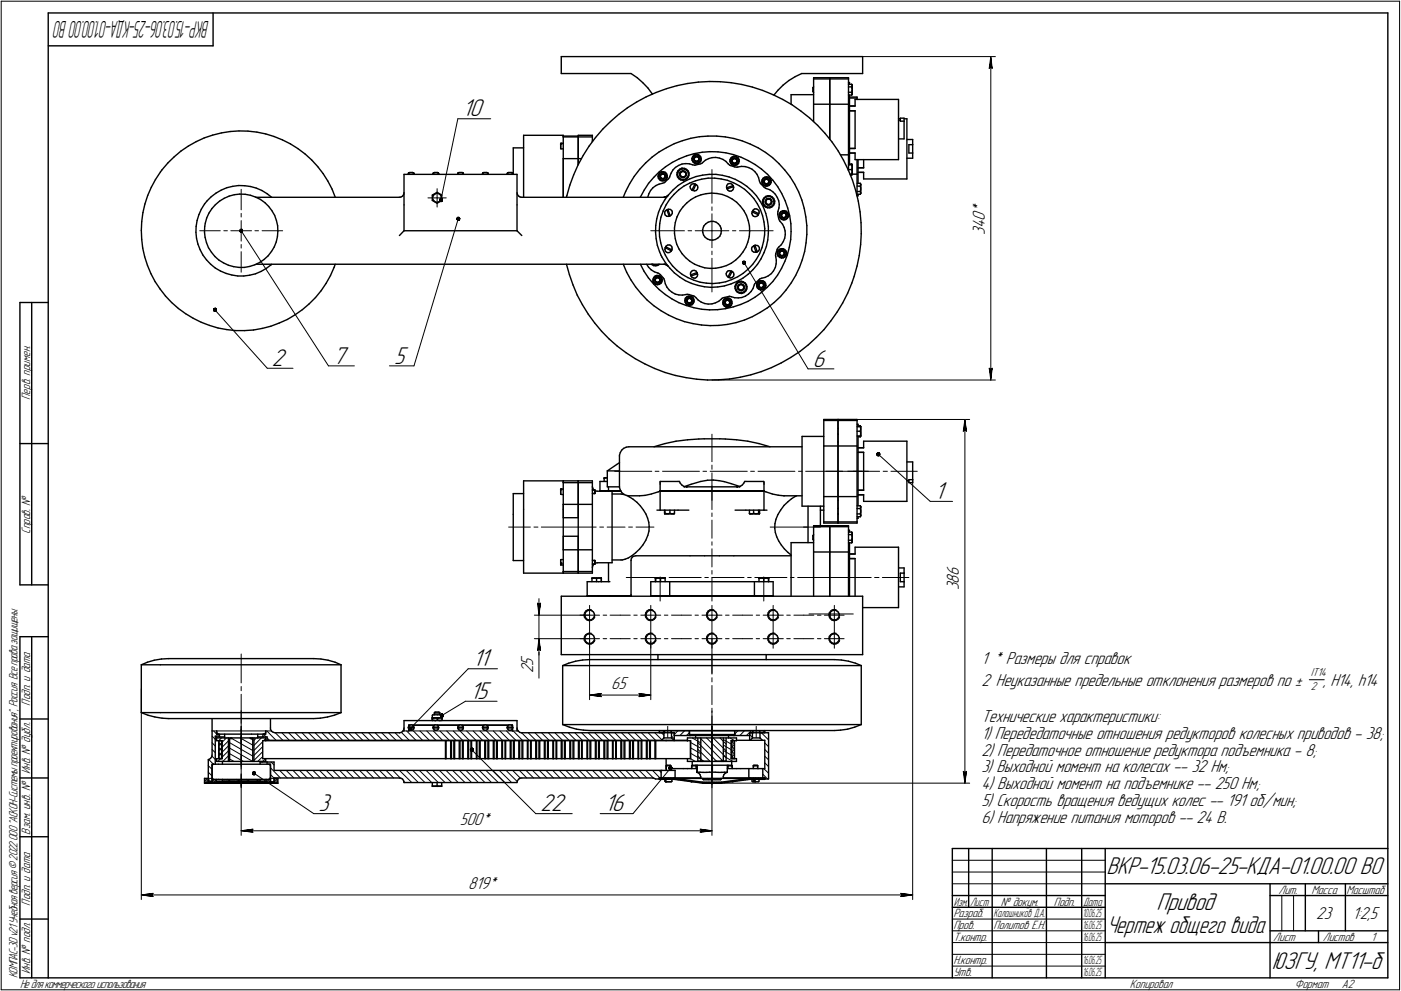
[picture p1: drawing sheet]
<svg xmlns="http://www.w3.org/2000/svg" width="595mm" height="421mm" viewBox="0 0 595 421" stroke-linecap="round" stroke-linejoin="round" font-family="sans-serif">
<defs><g id="words">
<g font-size="10.9">
<text x="196.5" y="49.4">10</text>
<text x="115.5" y="155.5">2</text>
<text x="141.5" y="154.5">7</text>
<text x="167.4" y="154.5">5</text>
<text x="345.3" y="155.8">6</text>
<text x="397.1" y="212">1</text>
<text x="200.9" y="283.1">11</text>
<text x="199.7" y="296.9">15</text>
<text x="135.3" y="344.7">3</text>
<text x="229.6" y="344.7">22</text>
<text x="256.9" y="344.7">16</text>
<text x="470" y="371.5">ВКР-15.03.06-25-КДА-01.00.00 ВО</text>
<text x="491.3" y="386.5">Привод</text>
<text x="540.3" y="411.5">ЮЗГУ, МТ11-б</text>
</g>
<text font-size="10.8" x="470.1" y="396.5">Чертеж общего вида</text>
<text font-size="10.5" x="88.9" y="9" transform="rotate(180 88.9 9)">ВКР-15.03.06-25-КДА-01.00.00ВО</text>
<g font-size="7.8">
<text x="418.3" y="93.9" transform="rotate(-90 418.3 93.9)">0</text>
<text x="418.3" y="90.7" transform="rotate(-90 418.3 90.7)">*</text>
<text x="418.3" y="99.8" transform="rotate(-90 418.3 99.8)">3</text>
<text x="418.3" y="97" transform="rotate(-90 418.3 97)">4</text>
<text x="407.3" y="244.7" transform="rotate(-90 407.3 244.7)">6</text>
<text x="407.3" y="250.7" transform="rotate(-90 407.3 250.7)">3</text>
<text x="407.3" y="247.9" transform="rotate(-90 407.3 247.9)">8</text>
<text x="226.4" y="286.1" transform="rotate(-90 226.4 286.1)">2</text>
<text x="226.4" y="282.9" transform="rotate(-90 226.4 282.9)">5</text>
<text x="416.9" y="282">1 * Размеры для справок</text>
<text x="259.6" y="292.8">65</text>
<text x="416.9" y="291.3">2 Неуказанные предельные отклонения размеров по ±</text>
<text x="562" y="291.3">, H14, h14</text>
<text x="416.9" y="306.8">Технические характеристики:</text>
<text x="416.9" y="313.9">1) Передедаточные отношения редукторов колесных приводов - 38;</text>
<text x="416.9" y="321.1">2) Передаточное отношение редуктора подъемника - 8;</text>
<text x="416.9" y="328.2">3) Выходной момент на колесах -- 32 Нм;</text>
<text x="416.9" y="335.3">4) Выходной момент на подъемнике -- 250 Нм;</text>
<text x="416.9" y="342.5">5) Скорость вращения ведущих колес -- 191 об/мин;</text>
<text x="195.4" y="350.4">500*</text>
<text x="416.9" y="349.6">6) Напряжение питания моторов -- 24 В.</text>
<text x="198.9" y="377.7">819*</text>
<text x="559.1" y="390.5">23</text>
<text x="574.5" y="390.5">1:2,5</text>
</g>
<g font-size="5.4">
<text x="12.8" y="169.9" transform="rotate(-90 12.8 169.9)">Перв. примен.</text>
<text x="12.8" y="226.8" transform="rotate(-90 12.8 226.8)">Справ. №</text>
<text x="12.8" y="299.7" transform="rotate(-90 12.8 299.7)">Подп. и дата</text>
<text x="12.8" y="328.8" transform="rotate(-90 12.8 328.8)">Инв. № дубл.</text>
<text x="12.8" y="354.6" transform="rotate(-90 12.8 354.6)">Взам. инв. №</text>
<text x="543.1" y="379.8">Лит.</text>
<text x="557.1" y="379.8">Масса</text>
<text x="572" y="379.8">Масштаб</text>
<text x="12.8" y="384.7" transform="rotate(-90 12.8 384.7)">Подп. и дата</text>
<text x="405" y="389.8">Разраб.</text>
<text x="425.2" y="384.8">№ докум.</text>
<text x="447.6" y="384.8">Подп.</text>
<text x="405" y="394.8">Пров.</text>
<text x="422" y="394.8">Политов Е.Н.</text>
<text x="405" y="399.8">Т.контр.</text>
<text x="540.9" y="399.8">Лист</text>
<text x="561.9" y="399.8">Листов</text>
<text x="582.4" y="399.8">1</text>
<text x="12.8" y="413.8" transform="rotate(-90 12.8 413.8)">Инв. № подл.</text>
<text x="405" y="409.8">Н.контр.</text>
<text x="7.5" y="415.5" transform="rotate(-90 7.5 415.5)">КОМПАС-3Dv21 Учебнаяверсия©2022ООО&quot;АСКОН-Системыпроектирования&quot;, Россия. Всеправазащищены.</text>
<text x="8.5" y="419.8">Недлякоммерческогоиспользования</text>
<text x="405" y="414.8">Утв.</text>
<text x="480" y="419.8">Копировал</text>
<text x="550" y="419.8">Формат</text>
<text x="570" y="419.8">A2</text>
</g>
<g font-size="5.3">
<text x="405.1" y="384.8">Изм.</text>
<text x="412.1" y="384.8">Лист</text>
<text x="422" y="389.8">Калашников Д.А.</text>
<text x="460.1" y="384.8">Дата</text>
</g>
<g font-size="5.2">
<text x="460" y="389.8">1</text>
<text x="460.8" y="389.8">0.06.25</text>
<text x="460" y="394.8">1</text>
<text x="460.8" y="394.8">6.06.25</text>
<text x="460" y="399.8">1</text>
<text x="460.8" y="399.8">6.06.25</text>
<text x="460" y="409.8">1</text>
<text x="460.8" y="409.8">6.06.25</text>
<text x="460" y="414.8">1</text>
<text x="460.8" y="414.8">6.06.25</text>
</g>
<g font-size="5.1">
<text x="556.8" y="287.3">IT14</text>
<text x="556.8" y="293">2</text>
</g>
</g></defs>
<g fill="none" stroke="#000" stroke-width=".59">
<path d="M20.5 5.5v410zM20.5 5.5h569zM20.5 19.5h70zM90.5 5.5v14zM589.5 5.5v410zM238.4 24v7.2zM238.4 24h128zM238.4 31.2h29.7zM268.1 31.2l2.6 1.8zM270.7 33l2.3 2.1zM273 35.1l2.3 2.3zM275.3 37.4l1.8 2.6z"/>
<path d="M277.1 39.9h.1M278.7 39.3l4.4-1.6zM283.1 37.7l4.4-1.3zM287.5 36.4l4.6-.9zM292.1 35.5l4.6-.6zM296.7 34.9l4.6-.3zM301.3 34.6l4.7 .1zM306 34.7l4.6 .4zM310.6 35.1l4.5 .8zM315.1 35.9l4.5 1.1zM319.6 37l4.4 1.4zM324 38.4l4.3 1.8z"/>
<path d="M330.5 38.4l-1.7 2zM332.7 36.2l2.4-2zM332.7 36.2l-2.2 2.2zM335.1 34.2l2.6-1.6zM337.7 32.6l2.8-1.4zM340.5 31.2h25.9zM345.3 38.9l.3 .4zM345.3 37.3v1.6zM345.6 33.5h6.9zM345.6 33v.5zM345.6 33.5v10.8zM345.6 33h6.9z"/>
<path d="M345.6 36.9l-.3 .4zM352.5 33h7.9zM352.5 33v.5zM352.5 33.5v10.8zM352.5 33.5h7.9zM360.4 33.5v10.8zM360.4 33v.5zM360.4 35.1h.4zM360.4 39.2h1.4zM360.4 36.9h1.4zM360.4 35.8h1.4zM360.8 35.1v.7z"/>
<path d="M361.8 35.8l.2 .4zM361.8 35.8l.1 .4zM361.8 39.2l.1 .4zM361.8 36.9l.1 .8zM361.9 36.6l-.1 .3zM361.9 36.2v.4zM361.9 39.6v.4zM361.9 38.4l-.1 .8zM361.9 37.7v.7zM362 36.2v3.8zM362 40l-.2 .4zM366.4 24v7.2z"/>
<path d="M86.8 58.6l3.5-1.2zM90.3 57.4l3.8-.9zM94.1 56.5l3.7-.6zM97.8 55.9l3.7-.3zM101.5 55.6l3.8 .1zM105.3 55.7l3.8 .4zM109.1 56.1l3.8 .8zM112.9 56.9l3.5 1.1zM116.4 58l3.6 1.4zM120 59.4l3.4 1.7zM222.4 57.5h16.9zM222.4 57.5v26.3z"/>
<path d="M239.3 58.2v9.2zM239.3 58.2h6.3zM239.3 57.8v.4zM239.3 57.8h6.3zM239.3 57.5v.7zM245.6 57.8v.4zM245.6 58.2v9.2zM245.6 57.5v.7zM245.6 58.2h6zM245.6 57.5h6zM251.6 57.5v.7zM251.6 58.2v1.9z"/>
<path d="M251.6 59.9v.2zM253 58.4l-2.8 3.7zM256 54.9l3.3-3.3zM256 54.9l-3 3.5zM259.3 51.6l3.5-3zM262.8 48.6l3.7-2.8zM266.5 45.8l3.9-2.5zM270.4 43.3l4.1-2.2zM274.5 41.1l4.2-1.8zM289.9 59.8l3.6-1zM293.5 58.8l3.6-.7zM297.1 58.1l3.6-.3z"/>
<path d="M300.7 57.8h3.8zM304.5 57.8l3.6 .4zM308.1 58.2l3.6 .6zM311.7 58.8l3.6 1.1zM315.3 59.9l3.4 1.3zM328.3 40.2l4.2 2zM332.5 42.2l4 2.3zM336 40.2h9.6zM336 40.2v4.1zM336.5 44.5l3.8 2.7zM340.3 47.2l3.6 2.9zM343.9 50.1l3.4 3.2z"/>
<path d="M345.6 44.3v7.3zM345.6 44.3h6.9zM347.3 53.3l3.1 3.3zM350.4 56.6l3 3.7zM352.5 44.3v14.8zM352.5 44.3h7.9zM360.4 44.3v21.5zM360.4 40.4h1.4zM360.8 41.2h3.3zM360.8 41.7h3.3zM360.8 45h2.4zM360.8 47.1h2.4z"/>
<path d="M360.8 40.4v29.6zM361.9 40l-.1 .4zM363.2 42.2v2.8zM363.2 42.2h18.5zM363.2 47.1v16zM364.1 41.2v.5zM364.1 41.7v.5zM381.7 59h2.3zM381.7 51.1h.7zM381.7 42.2v25.6zM381.7 50.5h.7zM382.4 50.2h1.6z"/>
<path d="M382.4 51.5h1.6zM382.4 50.2v1.3zM384 51.5v7.5zM384 50.2v1.3zM384 50.5h1.2zM385.2 59.3h2.5zM385.2 50.5v25.5zM387.7 59.3v2.2zM64.3 79.6l-1.6 3.5zM66 76.3l-1.7 3.3zM68.2 73.1l-2.2 3.2zM68.8 72.1l-.6 1z"/>
<path d="M71.3 69.3l2.7-2.7zM71.3 69.3l-2.5 2.8zM74 66.6l2.9-2.4zM76.9 64.2l3.1-2.1zM80 62.1l3.3-1.9zM83.3 60.2l3.5-1.6zM96.4 79.8l2.5-.6zM98.9 79.2l2.4-.4zM101.3 78.8l2.7 .1zM104 78.9l2.4 .3zM106.4 79.2l2.5 .7zM108.9 79.9l2.4 1z"/>
<path d="M123.4 61.1l3.2 2.1zM126.6 63.2l3 2.2zM129.6 65.4l2.8 2.6zM132.4 68l2.6 2.8zM135 70.8l2.2 2.9zM137.2 73.7l2.1 3.3zM139.3 77l1.8 3.3zM171.6 74.1v12.9zM171.6 74.1h48zM173.5 73.8v.3zM173.5 73.8h.1M173.7 73.4h.1"/>
<path d="M173.6 73.5h.1M173.5 73.7h.1M173.7 73.4l.3-.1zM174 73.3h1.3zM175.5 73.4h.1M175.3 73.3h.1M175.7 73.5h.1M175.8 73.7h.1M175.9 73.7h.1M175.9 73.8v.3zM175.9 73.8h.1M184 73.8v.3z"/>
<path d="M184 73.8h.1M184 73.7l.1-.2zM184.1 73.5l-.1 .2zM184.2 73.4l.3-.1zM184.2 73.4h.1M184.1 73.5h.1M184.5 73.3h1.3zM186 73.4h.1M185.8 73.3h.1M186.2 73.5h.1M186.3 73.7h.1M186.4 73.7h.1"/>
<path d="M186.4 73.8v.3zM186.4 73.8h.1M194.5 73.8v.3zM194.5 73.8h.1M194.5 73.7l.1-.2zM194.6 73.5l-.1 .2zM194.6 73.5h.1M194.7 73.4l.3-.1zM194.7 73.4h.1M195 73.3h1.3zM196.5 73.4h.1M196.3 73.3h.1"/>
<path d="M196.7 73.5h.1M196.8 73.7h.1M196.8 73.8v.3zM196.8 73.8h.1M205 73.8v.3zM205 73.8h.1M205 73.7l.1-.2zM205.1 73.5l-.1 .2zM205.2 73.4l.3-.1zM205.2 73.4h.1M205.1 73.5h.1M205.5 73.3h1.3z"/>
<path d="M207 73.4h.1M206.8 73.3h.1M207.2 73.5h.1M207.3 73.7h.1M207.3 73.8v.3zM207.3 73.8h.1M215.5 73.8v.3zM215.5 73.8h.1M215.5 73.7l.1-.2zM215.7 73.4h.1M215.6 73.5l-.1 .2zM215.6 73.5h.1"/>
<path d="M215.7 73.4l.3-.1zM216 73.3h1.3zM217.5 73.4h.1M217.3 73.3h.1M217.7 73.5h.1M217.8 73.7h.1M217.8 73.8v.3zM217.8 73.8h.1M218 62.8v11.3zM218 62.8h4.4zM219.6 74.1v12.9zM238.3 60.9h.1"/>
<path d="M238.2 61h.1M238.3 63.2h.1M238.2 63.2h.1M238.2 61.4v1.6zM238.2 61.1v1.6zM238.2 61.2h.1M238.3 61h.1M238.3 61.1h.1M238.3 60.9h1zM238.3 63.2h1zM238.3 61h.4zM238.3 61.1h.4z"/>
<path d="M238.7 61h.1M239.3 67.4v16.4zM239.3 67.4h6.3zM242.1 78.7l-1.3 4.4zM243.7 74.3l-1.6 4.4zM245.5 70.1l-1.8 4.2zM245.6 67.4v2.4zM245.6 67.4h1.4zM247.7 66l-2.2 4.1zM250.2 62.1l-2.5 3.9zM267.5 78.1l-1.7 3.3zM269.4 74.9l-1.9 3.2z"/>
<path d="M271.7 72l-2.3 2.9zM274.2 69.3l2.7-2.5zM274.2 69.3l-2.5 2.7zM275.5 77.9l-1.9 2.9zM276.9 66.8l3-2.2zM277.4 79.8l-1 1.1zM277.4 79.8l1.2-1zM277.7 75.4l2.4-2.4zM277.7 75.4l-2.2 2.5zM278.6 78.8l1.4-.6zM279.5 74.8l.2 .9zM279.7 75.7l.5 .7z"/>
<path d="M279.7 75.1l.3 .7zM279.7 74.1l-.2 .7zM279.9 64.6l3.2-1.9zM279.9 74.3l-.2 .8zM280 78.2l1.3-.3zM280 75.8l.5 .6zM280.1 73l2.6-2.1zM280.2 76.4l.6 .4zM280.2 73.4l-.5 .7zM280.2 73.4l.7-.4zM280.2 73.7l-.3 .6zM280.2 73.7l.7-.5z"/>
<path d="M280.3 75.1l.3 .6zM280.4 74.6l.3 1.1zM280.4 74.5l-.1 .6zM280.5 75.1l.3 .4zM280.5 76.4l.8 .2zM280.6 74.6l-.1 .5zM280.6 75.7l.5 .3zM280.7 75.7l1.1 .3zM280.8 75.5l.4 .4zM280.8 74l-.4 .5zM280.8 74l.5-.3zM280.8 74.2l.5-.3z"/>
<path d="M280.8 74.2l-.2 .4zM280.8 76.8l.8 .1zM280.9 73.2h.3zM280.9 73h.1M281.1 76l.7 .1zM281.1 73h.8zM281.2 75.9h.5zM281.2 73.2h.7zM281.3 73.7l1.1 .5zM281.3 73.7l-.9 .9zM281.3 73.7h.6zM281.3 76.6h.7z"/>
<path d="M281.3 77.9l.8-.3zM281.3 73.9l.6 .1zM281.6 76.9l.8-.2zM281.7 75.9l.5-.2zM281.8 76l.8-.7zM281.8 76.1l.5-.2zM281.9 74l.4 .3zM281.9 73.7l.5 .4zM281.9 73.2l.7 .3zM281.9 73l.8 .2zM282 76.6l.7-.4zM282.1 77.6l.3-.2z"/>
<path d="M282.3 74.3l.2 .4zM282.4 74.2l.2 1.1zM282.4 77.4l1.5-1.4zM282.4 75.3l-.2 .4zM282.4 74.1l.3 .6zM282.4 76.7l.6-.5zM282.5 74.7l-.1 .6zM282.6 73.5l.5 .7zM282.7 70.9l2.9-1.9zM282.7 74.7v.6zM282.7 75.3l-.4 .6zM282.7 73.2l.5 .7z"/>
<path d="M283.1 62.7l3.3-1.7zM283.1 74.2l.2 .6zM283.1 75.6l-.4 .6zM283.2 73.9l.3 .8zM283.3 74.8l-.2 .8zM283.5 74.7v.7zM283.5 75.4l-.5 .8zM284.4 75.4l-.5 .6zM284.5 75l-.1 .4zM285.1 73.6l-.6 1.4zM285.6 69l2.9-1.5zM285.8 72.2l-.7 1.4z"/>
<path d="M285.8 72.2l1.1-1.1zM286.4 61l3.5-1.2zM286.9 71.1l1.4-.8zM287.5 74.3l.3 .9zM287.6 73.3l-.1 1zM287.8 75.2l.6 .7zM287.9 74.4l.3 .8zM288 73.5l-.1 .9zM288 78.8l2.4-1.5zM288 72.5l-.4 .8zM288 72.5l.7-.6zM288.2 75.2l.6 .7z"/>
<path d="M288.3 70.3l1.4-.6zM288.3 72.7l-.3 .8zM288.3 72.7l.6-.6zM288.4 75.9l.7 .6zM288.5 67.5l3.2-1.3zM288.7 73.9l.1 .7zM288.7 71.9l.9-.4zM288.8 74.6l.4 .6zM288.8 75.9l.8 .3zM288.9 73.4l.1 1.4zM288.9 73.4l1.2-.8zM288.9 73.2l-.2 .7z"/>
<path d="M288.9 73.2l.5-.4zM288.9 72.1l.8-.3zM289 74.1l.1 .6zM289 74.8l1.2 .6zM289.1 73.5l-.1 .6zM289.1 73.5l.4-.4zM289.1 74.7l.5 .4zM289.1 76.5l1 .1zM289.2 75.2l.7 .2zM289.4 72.8l.6-.2zM289.5 73.1l.6-.3zM289.6 76.2l.8 .1z"/>
<path d="M289.6 71.5h.3zM289.6 75.1l.6 .1zM289.7 69.7l1.6-.2zM289.7 71.8l.3-.1zM289.9 75.4h.7zM289.9 71.5h.9zM290 72.6l.7 .1zM290 71.7l.8 .2zM290.1 72.8l.6 .2zM290.1 72.6l1.2 .6zM290.1 76.6l.9-.1zM290.2 75.2l.6-.2z"/>
<path d="M290.2 75.4l1.2-.8zM290.4 77.3l2.5-1.3zM290.4 76.3l.9-.3zM290.5 79.1l2.4-1.3zM290.6 75.4l.6-.4zM290.7 73l.5 .3zM290.7 72.7l.6 .5zM290.8 71.9l.8 .4zM290.8 71.5l.9 .5zM291 76.5l.8-.5zM291.2 73.3l.1 .6zM291.3 69.5l1.6 .1z"/>
<path d="M291.3 74.6l-.5 .4zM291.3 73.2l.3 .5zM291.3 73.2l.1 1.4zM291.3 76l.6-.6zM291.3 73.9v.7zM291.5 74.4l-.3 .6zM291.6 73.7l-.1 .7zM291.6 72.3l.6 .7zM291.7 66.2l3.2-.9zM291.7 72l.7 .6zM292.2 73l.2 .7zM292.4 74.7l-.5 .7z"/>
<path d="M292.4 72.6l.3 .9zM292.4 75.4l-.6 .6zM292.4 73.7v1zM292.7 73.5v.9zM292.7 74.4l-.3 1zM292.9 69.6l1.3 .4zM292.9 76l2.8-1zM292.9 77.8l2.6-1zM293.1 79.3l.2 .7zM293.4 78.7l-.3 .6zM293.9 67.3l.1 .8zM293.9 78.2l.7-.1z"/>
<path d="M293.9 78.2l-.5 .5zM294 68.1l.4 .7zM294.1 67.6l.2 .7zM294.2 66.5l-.3 .8zM294.2 70l.9 .2zM294.3 68.3l.5 .6zM294.3 66.8l-.2 .8zM294.4 68.8l.6 .5zM294.6 78.1h.6zM294.7 67.8l.9 .9zM294.7 67.7l.3 .6zM294.7 67.1v.6z"/>
<path d="M294.7 66.2l-.4 .6zM294.7 66.2l.8-.3zM294.7 65.9l-.5 .6zM294.7 65.9l.8-.3zM294.8 68.9l.7 .4zM294.9 67.7l.2 .5zM294.9 65.3l3.4-.6zM295 67.2l-.1 .5zM295 68.3l.5 .4zM295 69.3l.7 .2zM295.1 70.2l.4-.1zM295.1 78.5l-1.1 2z"/>
<path d="M295.1 68.2l.5 .3zM295.1 66.7l-.4 1.1zM295.1 66.7l1.1-.2zM295.1 66.6l-.4 .5zM295.1 66.6l.6-.2zM295.2 66.8l-.2 .4zM295.2 66.8l.5-.3zM295.2 78.1l-.1 .4zM295.2 78.1l.5 .3zM295.5 68.7h.6zM295.5 69.3h.7zM295.5 65.9l.7-.1z"/>
<path d="M295.5 65.6h.8zM295.5 70.1l1.8-.4zM295.5 78.7l-.9 2zM295.5 76.8l2.6-.7zM295.6 68.5h.5zM295.6 68.7l1.1-.3zM295.7 75l2.7-.6zM295.7 66.5l.5 .1zM295.7 78.4l-.2 .3zM295.7 78.4l.2 .2zM295.7 66.4h.5zM295.7 69.5l.9-.1z"/>
<path d="M295.9 78.6l.4 .5zM296.1 68.5l.4-.2zM296.1 68.7l.6-.2zM296.2 66.6l.5 .3zM296.2 66.5l.8 .8zM296.2 66.4l.6 .3zM296.2 69.3l.7-.3zM296.2 65.8h.1M296.3 65.6h.1M296.3 79.1l.1 .7zM296.4 65.9l.7 .4zM296.4 79.8l-.2 .6z"/>
<path d="M296.5 65.6l.7 .4zM296.6 69.4l.7-.4zM296.7 66.9l.1 .5zM296.8 67.4v.4zM296.8 67.8l-.3 .5zM296.8 66.7l.3 .6zM297 67.9l-.3 .6zM297 67.3l-.3 1.1zM297.1 67.3l-.1 .6zM297.1 66.3l.4 .6zM297.2 66l.5 .7zM297.3 69.7l.8-.3z"/>
<path d="M297.4 68.4l-.5 .6zM297.5 66.9l.2 .7zM297.7 67.6l-.3 .8zM297.7 66.7l.2 .8zM297.8 68.3l-.5 .7zM297.9 67.5l-.1 .8zM298.1 69.4l.3-.3zM298.1 76.1l2.7-.4zM298.3 64.7l3.3-.3zM298.4 74.4l2.8-.3zM298.4 69.1l1.2-1zM299.6 68.1l1.4-.7z"/>
<path d="M300.8 75.7h2.8zM301 67.4l1.5-.4zM301.2 74.1h2.9zM301.6 64.4l3.4 .1zM302.5 67l1.5-.1zM303.6 75.7l2.7 .3zM304 66.9l1.6 .2zM304.1 74.1l2.8 .4zM305 64.5l3.4 .4zM305.6 67.1l1.5 .6zM306.3 76l2.7 .6zM306.9 74.5l2.8 .7z"/>
<path d="M307.1 67.7l1.3 .9zM308.4 64.9l3.2 .8zM308.4 68.6l1 1.1zM308.6 79.5l.1 .3zM308.7 80h.1M308.7 79.8l.2-.1zM308.7 78.8l-.1 .7zM308.9 79.7l2.2-.7zM309 76.6l2.6 1zM309.1 78.2l.6-.2zM309.1 78.2l-.4 .6zM309.4 69.7l.6 .5z"/>
<path d="M309.7 75.2l2.6 1zM309.7 78h.7zM310 70.2l.4 .2zM310 68.7l.4 .7zM310 67.9v.8zM310.3 68.2l.1 .8zM310.4 69l.4 .6zM310.4 69.4l.5 .6zM310.4 70.4l1.8 .6zM310.4 78l.6 .3zM310.5 67.5l-.2 .7zM310.5 67.1l-.5 .8z"/>
<path d="M310.5 67.1l.6-.5zM310.8 68.6l.3 .6zM310.8 69.6l.7 .4zM310.9 68l.2 1.2zM310.9 68l.8-.8zM310.9 67.9l-.1 .7zM310.9 70l.8 .4zM311 66.9l-.5 .6zM311 66.9l.7-.3zM311 78.3l.4 .6zM311.1 68v.6zM311.1 68.6l.1 .4z"/>
<path d="M311.1 69.2l.6 .3zM311.1 66.6l.7-.2zM311.1 79l.3-.1zM311.1 69.2l1.2 .3zM311.2 69l.5 .3zM311.2 67.4l-.3 .5zM311.2 67.4l.6-.3zM311.2 79.4l.3-.1zM311.3 67.6l-.2 .4zM311.3 67.6l.6-.2zM311.4 78.9h.1M311.4 78.8l.2 .5z"/>
<path d="M311.5 70l.8 .1zM311.5 79.3h.1M311.6 65.7l3.2 1.1zM311.6 77.6l2.4 1.3zM311.6 79.3l.1 .4zM311.7 69.5l.6 .1zM311.7 70.4l.8-.1zM311.7 79.7l-.2 .6zM311.7 69.3h.5zM311.7 67.2l1.1 .4zM311.7 66.6h.8zM311.8 67.1l.6 .1z"/>
<path d="M311.8 66.4l.9 .1zM311.9 67.4h.4zM312.2 69.3l.5-.2zM312.2 71h.8zM312.3 69.6l.5-.3zM312.3 69.5l.8-.8zM312.3 70.1l.6-.3zM312.3 67.4l.5 .2zM312.3 76.2l2.6 1.4zM312.4 67.2l.5 .4zM312.5 66.6l.7 .5zM312.5 70.3l.8-.4z"/>
<path d="M312.7 66.5l.7 .4zM312.8 67.6l.2 .6zM312.8 67.6l.3 1.1zM312.9 68.7l-.2 .4zM312.9 67.6l.3 .5zM312.9 69.8l.6-.5zM313 68.2l-.1 .5zM313 71h.4zM313.2 68.1v.6zM313.2 68.7l-.4 .6zM313.2 67.1h.1M313.4 67.1l.3 .7z"/>
<path d="M313.4 66.9l.1 .2zM313.4 71l1.6-.3zM313.5 67.1l.4 .6zM313.7 67.8l.1 .8zM313.8 68.6l-.3 .7zM313.8 69.3l-.5 .6zM313.9 67.7l.1 .8zM314 68.5l-.2 .8zM314 78.9l2.3 1.5zM314.8 66.8l3 1.4zM314.9 77.6l2.3 1.6zM315 70.7l1.6 .1z"/>
<path d="M316.6 70.8l1.4 .4zM317.2 79.2l2.2 1.8zM317.8 68.2l3 1.7zM318 71.2l1.4 .7zM318.7 61.2l3.4 1.6zM319.4 71.9l1.2 1zM320.6 72.9l1 1.2zM320.8 69.9l2.7 2zM321.6 74.1l.6 1.4zM322.1 62.8l3.1 2zM322.2 75.5l.4 1.4zM322.6 76.9l.3 .8z"/>
<path d="M322.9 77.7l.3 .4zM323.2 78.1l1.2 1.3zM323.5 71.9l2.6 2.2zM323.6 77.2l.2 .9zM323.7 76.5l-.1 .7zM323.8 78.1l.5 .6zM323.8 76.9l.1 .7zM323.9 77.6l.4 .7zM324.1 76.1l-.3 .8zM324.1 76.1l.6-.5zM324.2 75.7l-.5 .8zM324.2 75.7l.7-.4z"/>
<path d="M324.3 78.3l.6 .4zM324.3 78.7l.7 .4zM324.4 77.4l.3 .5zM324.4 79.4l.7 .5zM324.4 77.4l.8 .8zM324.4 76.7v.7zM324.6 77.3l.3 .5zM324.6 76.8v.5zM324.7 77.9l.5 .4zM324.7 75.6l.8-.2zM324.8 76.3l-.4 1.1zM324.8 76.3l1.2-.3z"/>
<path d="M324.8 76.2l-.4 .5zM324.8 76.2l.6-.3zM324.9 77.8l.3 .3zM324.9 78.7l.7 .2zM324.9 75.3l.7-.2zM325 76.4l-.4 .4zM325 76.4l.4-.3zM325 79.1h.9zM325.1 79.9l.4 .2zM325.2 64.8l3 2.2zM325.2 78.1h.6zM325.2 78.3h.6z"/>
<path d="M325.2 78.2l1.2-.2zM325.4 76.1l.6 .1zM325.4 75.9h.7zM325.5 75.4h.7zM325.6 78.9l.8-.2zM325.6 75.1l.8 .2zM325.8 78.1l.4-.2zM325.8 78.3l.6-.2zM325.9 79.1l.7-.3zM326 76.2l.3 .3zM326 76l.7 .9zM326.1 74.1l2.2 2.5z"/>
<path d="M326.1 75.9l.5 .5zM326.2 75.4l.6 .5zM326.3 76.5l.3 .4zM326.4 78.7l.6-.5zM326.4 75.3l.7 .5zM326.6 77.5l-.4 .4zM326.6 76.9v.6zM326.6 76.4l.2 .5zM326.7 76.9l-.3 1.1zM326.7 77.5l-.3 .6zM326.8 76.9l-.1 .6zM326.8 75.9l.4 .6z"/>
<path d="M327.1 75.8l.4 .7zM327.2 76.5l.1 .3zM327.2 78.2l-.6 .6zM327.3 76.8v.8zM327.3 77.6l-.3 .6zM327.5 76.5h.1M327.6 76.7v.9zM327.6 77.6l-.4 .6zM328.2 67l2.7 2.5zM328.3 76.6l2.1 2.7zM330.4 79.3l1.7 2.9zM330.9 69.5l2.4 2.7z"/>
<path d="M333.3 72.2l2.3 2.9zM335.6 75.1l2 3.1zM337.6 78.2l1.7 3.3zM353.4 60.3l2.6 3.8zM356 64.1l2.3 4zM357 65.8h3.4zM358.3 68.1l2 4.1zM360.3 72.2l1.8 4.3zM360.4 65.8v6.7zM360.4 70h1.4zM360.4 72.1h1.4zM360.8 65h2.4z"/>
<path d="M360.8 63.1h2.4zM360.8 69.7h1zM361.1 74h.7zM361.3 74.3h.5zM361.9 69.8h.1M361.8 69.7l.2 .4zM361.8 74.3h.1M361.8 74h.2zM361.8 72.1l.1 .5zM361.8 70h.2zM361.8 70l.1 .7zM361.9 69.9h.1"/>
<path d="M361.9 74.3h.1M361.9 74h2.2zM361.9 70h.1M361.9 74.2h.1M361.9 73.3l-.1 .7zM361.9 72.6v.7zM361.9 71.4l-.1 .7zM361.9 70.7v.7zM362 73.9l-.2 .4zM362 70h.1M362 70.1v3.8zM362 74h.1"/>
<path d="M362.1 76.5l1.4 4.4zM363.2 67.8h18.5zM363.2 65v2.8zM364.1 74v9.1zM364.1 67.8v6.2zM364.1 79.1h1.3zM364.1 77.9h1.3zM364.5 67.8v10.1zM364.5 73.2h2.4zM364.5 71.3h2.4zM365.4 77.9l.3 .4zM365.4 77.9l.2 .4z"/>
<path d="M365.4 79.1l.2 .7zM365.6 78.7l-.2 .4zM365.6 78.3v.4zM365.6 79.8v.8zM365.7 78.3v3.8zM366.9 76h18.3zM366.9 67.8v3.5zM366.9 73.2v2.8zM385.2 67.2h2.5zM386.1 65h1.6zM386.1 61.5h1.6zM386.1 61.5v3.5z"/>
<path d="M387.7 65v2.2zM387.7 61.5v3.5zM60 97.9l.2 3.8zM60.2 94.1l-.2 3.8zM60.7 90.3l-.5 3.8zM61.6 86.7l-.9 3.6zM62.7 83.1l-1.1 3.6zM83.2 98.7l.3 2.6zM83.3 96.2l-.1 2.5zM83.7 93.6l-.4 2.6zM84.5 91.2l-.8 2.4zM85.5 88.9l-1 2.3z"/>
<path d="M86.9 98.6l.2 2.2zM86.9 86.7l-1.4 2.2zM87 96.3l-.1 2.3zM87.2 94.8l-.2 1.5zM87.8 92.6l-.6 2.2zM88 85.3l-1.1 1.4zM88.7 90.6l-.9 2zM89.7 83.6l2.1-1.6zM89.7 83.6l-1.7 1.7zM90 88.6l-1.3 2zM91.5 87l1.8-1.6zM91.5 87l-1.5 1.6z"/>
<path d="M91.8 82l2.2-1.2zM93.3 85.4l1.9-1.2zM94 80.8l2.4-1zM95.2 84.2l2.2-.9zM97.4 83.3l2.2-.6zM99.6 82.7l2.3-.2zM101.9 82.5h2.2zM104.1 82.5l2.3 .5zM106.4 83l2.1 .7zM108.5 83.7l2.2 1.1zM108.9 83.8h60.8zM110.7 84.8l1.8 1.3z"/>
<path d="M111.3 80.9l2.2 1.4zM112.5 86.1l1.6 1.6zM113.5 82.3l1.9 1.5zM114.1 87.7l1.4 1.8zM115.5 89.5l1.2 2zM116.7 91.5l.7 2.2zM117.4 93.7l.5 2.2zM117.9 95.9l.1 2.3zM118 98.2l-.1 2.3zM141.1 80.3l1.3 3.5zM169.7 83.8l.6-.1zM170.3 83.7l.7-.4z"/>
<path d="M171.4 82.6l-.4 .7zM171.6 87v11zM171.6 98h48zM171.6 98l-1.9 2.1zM171.6 81.9l-.2 .7zM183.6 82.9l2.1-1.2zM183.6 82.9v2.3zM183.6 85.2l2.1 1.2zM183.7 84.2l.3 .7zM183.9 83.4l-.2 .8zM184 84.9l.5 .6zM184.3 82.7l-.4 .7z"/>
<path d="M184.3 82.7l.7-.4zM184.5 85.5l.7 .4zM185 82.3l.7-.2zM185.2 85.9h.8zM185.7 82.1l.7 .2zM185.7 86.4l1.9-1.2zM185.7 81.7l1.9 1.2zM186 85.9l.7-.3zM186.4 82.3l.7 .5zM187.1 82.8l.4 .7zM187.3 85l-.6 .6zM187.5 83.5v.7z"/>
<path d="M187.5 84.2l-.2 .8zM187.6 82.9v2.3zM219.6 87v11zM219.6 98l2.1 2.1zM219.6 81.9l.2 .7zM219.8 82.6l.5 .7zM220.3 83.3l.7 .4zM221 83.7l.7 .1zM221.7 83.8h60.4zM240.8 83.1l-.2 .7zM265.8 81.4l-1 2.4zM272 83.7h.1"/>
<path d="M273.6 80.8l-1.6 2.9zM275.6 82.4l-.4 1.4zM276.4 80.9l-.8 1.5zM278.5 98.6l.2 2.8zM278.6 95.8l-.1 2.8zM279 93l-.4 2.8zM279.7 90.2l-.7 2.8zM280.1 97.8l.1 2.7zM280.2 95l-.1 2.8zM280.8 92.3l-.6 2.7zM280.8 87.5l-1.1 2.7zM281.7 89.7l-.9 2.6z"/>
<path d="M281.8 89.5l-.1 .2zM282.3 83.8h.1M282.1 83.8l.9-.1zM282.3 83.8l.7-.1zM282.3 85.1l-1.5 2.4zM282.4 90.1v.7zM282.4 90.8l.2 .6zM282.6 91.4l.6 .5zM282.7 84.4l-.4 .7zM282.7 89.5l.6-.3zM282.7 89.5l-.3 .6zM283 83.7l.5-.5z"/>
<path d="M283 87l-1.2 2.5zM283 83.7l.7-.6zM283.2 91.9h.7zM283.3 89.2l.1 .2zM283.3 89.2l.4-.2zM283.4 89.4l.7 2.1zM283.7 83.1l-.2 .1zM283.7 89l.1 .2zM283.7 89l.4-.1zM283.8 89.2l.8 2.2zM283.9 91.9h.3zM284 82.8l-1.3 1.6z"/>
<path d="M284.1 88.9l.6 .1zM284.1 91.5l.1 .4zM284.2 91.9l.3-.1zM284.5 84.7l-1.5 2.3zM284.6 91.7h.1M284.6 91.4v.3zM284.6 91.7l.6-.4zM284.7 89l.6 .4zM285.3 89.4l.3 .6zM285.6 90.7l-.4 .6zM285.6 90v.7zM285.9 80.7l2.1-1.9z"/>
<path d="M285.9 80.7l-1.9 2.1zM286.3 82.6l-1.8 2.1zM286.3 82.6l2-1.9zM286.5 99.1l.4 2.3zM286.5 96.9v2.2zM286.9 94.6l-.4 2.3zM287.5 92.3l-.6 2.3zM287.7 91.9l-.2 .4zM288.3 80.7l2.2-1.6zM288.7 89.8l-1 2.1zM290.1 88l-1.4 1.8zM291.7 86.3l-1.6 1.7z"/>
<path d="M291.7 86.3l1.8-1.5zM293.3 80l.4 .6zM293.5 84.8l2-1.1zM293.7 80.6l.3 .2zM294.1 80.9h.1M294 80.5v.3zM294.1 80.9h.3zM294.4 80.9l.7 .2zM294.6 80.7l-.2 .2zM295.1 81.1l.6-.2zM295.5 83.7l2.2-.9zM295.7 80.9l.5-.5z"/>
<path d="M297.7 82.8l2.2-.5zM298.4 97.6l.1 1.2zM298.5 98.8l.4 1.1zM298.8 96.5l-.4 1.1zM298.9 99.9l.7 .9zM299 95.9l-.2 .6zM299.8 95.1l1-.7zM299.8 95.1l-.8 .8zM299.9 82.3l2.4-.3zM300.8 94.4l1.1-.3zM301.9 94.1h1.2zM302.3 82l2.2 .2z"/>
<path d="M303.1 94.1l1.1 .3zM304.2 94.4l.9 .7zM304.5 82.2l2.3 .4zM305.1 95.1l.8 .9zM305.9 96l.4 1zM306.2 99.3l-.5 1.1zM306.3 97l.1 1.2zM306.4 98.2l-.2 1.1zM306.8 82.6l2.2 .9zM308.7 80l.2 .3zM308.9 80.3l.2-.1zM308.9 80.3l.3 .6z"/>
<path d="M309 83.5l2.1 1.1zM309.1 80.2l2.1-.8zM309.2 80.9l.6 .3zM309.8 81.2h.8zM310.6 81.2l.5-.3zM311.1 84.6l1.8 1.3zM311.5 80.3l-.4 .6zM312.9 85.9l1.6 1.7zM314.5 87.6l1.5 1.9zM316 89.5l1.1 2zM316.3 80.4l2 1.9zM317.1 91.5l.7 2.2z"/>
<path d="M317.8 93.7l.5 2.3zM318.3 82.3l1.9 2zM318.3 96l.1 2.3zM318.4 98.3l-.1 2.3zM319.4 81l1.9 2.1zM319.4 90.7l.2 .7zM319.5 90l.3 .2zM319.5 90l-.1 .7zM319.6 89.7l.2-.1zM319.6 89.7l-.1 .3zM319.6 91.4l.4 .5zM319.8 89.6l.2 .1z"/>
<path d="M319.8 90.2l2 .9zM320 89.2l.5-.4zM320 89.2l-.2 .4zM320 89.7l2.1 1zM320 91.9l.7 .1zM320.2 84.3l1.5 2.3zM320.5 88.8l.6-.1zM320.7 92l.7-.1zM321.1 88.7l.7 .3zM321.3 83.1l1.6 2.4zM321.4 91.9l.6-.4zM321.7 86.6l1.3 2.5z"/>
<path d="M321.8 91.1l.3 .2zM321.8 89l.5 .5zM322.1 90.7l.2 .1zM322.1 91.3l-.1 .2zM322.3 90.8l-.2 .5zM322.3 89.5l.2 .6zM322.5 90.1l-.2 .7zM322.9 85.5l1.4 2.5zM323 89.1l.9 2.6zM323.8 85.7l.2 .9zM323.9 91.7l.6 2.6zM324 86.6l.4 .8z"/>
<path d="M324.1 84.8l-.3 .9zM324.2 86l.3 .9zM324.3 88l1 2.7zM324.3 85.2l-.1 .8zM324.4 87.4l.8 .6zM324.5 94.3l.4 2.8zM324.5 86.9l.5 .6zM324.6 84.4l-.3 .8zM324.6 84.4l.7-.6zM324.6 84l-.5 .8zM324.6 84l.8-.6zM324.8 99.8l-.4 2.7z"/>
<path d="M324.9 97.1l-.1 2.7zM325 85.5l.1 .7zM325 87.5l.9 .5zM325.1 85.9l.8 1.1zM325.1 86.2l.4 .6zM325.2 88l.9 .3zM325.3 90.7l.7 2.7zM325.3 85.9l.2 .5zM325.3 83.8l.8-.3zM325.4 85.3l-.1 .6zM325.4 84.8l-.4 .7zM325.4 84.8l.5-.4z"/>
<path d="M325.4 83.4l.8-.3zM325.5 80.1l1.5 .5zM325.5 86.4l.5 .4zM325.5 86.8l.6 .3zM325.7 84.6l-.6 1.3zM325.7 84.6l1.4-.1zM325.8 84.8l-.4 .5zM325.8 84.8l.6-.2zM325.9 84.4l.7-.1zM325.9 87l1.3-.1zM325.9 88h.8zM326 93.4l.4 2.9z"/>
<path d="M326 86.8l.6 .2zM326.1 87.1h.6zM326.1 88.3h.9zM326.1 83.5h.9zM326.2 83.1l1 .1zM326.4 99.1l-.3 2.8zM326.4 96.3v2.8zM326.4 84.6l.6 .1zM326.6 87l.6-.3zM326.6 84.3l.6 .2zM326.7 87.1l.7-.2zM326.7 88l.9-.3z"/>
<path d="M327 80.6l1.3 .8zM327 84.7l.5 .4zM327 83.5l.8 .4zM327 88.3l.8-.3zM327.1 84.5l.7 1.1zM327.2 83.2l.8 .5zM327.2 84.5l.5 .5zM327.5 85.1l.2 .6zM327.6 86.3l-.4 .4zM327.6 87.7l.7-.5zM327.7 85.7l-.1 .6zM327.7 85l.2 .6z"/>
<path d="M327.8 85.6l-.6 1.3zM327.8 86.3l-.4 .6zM327.8 83.9l.6 .6zM327.8 88l.8-.7zM327.9 85.6l-.1 .7zM328 83.7l.7 .6zM328.3 81.4l1.1 1.1zM328.4 84.5l.4 .8zM328.7 86.4l-.4 .8zM328.7 84.3l.3 .9zM328.8 85.6l-.1 .8zM328.8 85.3v.3z"/>
<path d="M329 86.4l-.4 .9zM329 85.2l.1 .3zM329.1 85.5l-.1 .9zM329.4 82.5l.8 1.4zM330.2 83.9l.6 1.4zM330.4 90.6v.5zM330.4 91.1l.4 1.9zM330.5 89.8l-.1 .8zM330.8 93l.3 .7zM330.8 85.3l.2 1.6zM330.9 88.4l-.4 1.4zM331 91.4v.8z"/>
<path d="M331 86.9l-.1 1.5zM331 92.2l.6 .7zM331.1 93.7l.3 .4zM331.1 90.6l-.1 .8zM331.2 91.9l.4 .6zM331.2 91.1v.8zM331.4 94.1l1 1.1zM331.6 92.5l.5 .5zM331.6 90.3l-.4 .8zM331.6 90.3l.6-.4zM331.6 92.9l.6 .4zM331.6 89.9l-.5 .7z"/>
<path d="M331.6 89.9l.8-.3zM331.7 91.7l.4 .6zM331.8 91.1l-.1 .6zM331.9 91.1l.8-.8zM331.9 91.1l.2 1.2zM332 91.7l.1 .4zM332.1 82.2l1.4 3.1zM332.1 91.1l-.1 .6zM332.1 92.3l.5 .3zM332.1 92.3l1.1 .3zM332.1 92.1l.6 .4zM332.1 90.6l-.3 .5z"/>
<path d="M332.1 90.6l.6-.3zM332.1 93l.7 .2zM332.2 89.9l.7-.2zM332.2 93.3l.8 .2zM332.3 90.8l.5-.3zM332.3 90.8l-.2 .3zM332.4 95.2l.7 1.4zM332.4 89.6l.8-.1zM332.6 92.6l.6 .1zM332.7 92.5h.4zM332.7 90.3l1.1 .4zM332.7 90.3h.7z"/>
<path d="M332.8 90.5h.4zM332.8 93.2l.8-.1zM332.9 89.7l.8 .2zM333 93.5l.8-.2zM333.1 96.6l.4 1.5zM333.1 92.5l.5-.3zM333.2 92.6l.9-.7zM333.2 92.7l.6-.3zM333.2 90.5l.6 .3zM333.2 89.5l.8 .2zM333.4 90.3l.5 .5zM333.5 85.3l1.1 3.1z"/>
<path d="M333.5 98.1l.1 1.6zM333.6 99.7l-.3 1.5zM333.6 93.1l.7-.4zM333.7 89.9l.6 .4zM333.8 90.8l.1 .5zM333.8 93.3l.6-.5zM333.8 90.7l.3 1.2zM333.9 91.8l-.3 .4zM333.9 91.3v.5zM333.9 90.8l.3 .5zM334 89.7l.6 .6zM334.1 91.9l-.3 .5z"/>
<path d="M334.2 91.3l-.1 .6zM334.3 90.3l.4 .7zM334.6 88.4l.8 3.3zM334.6 92l-.3 .7zM334.6 90.3l.3 .8zM334.7 91v.8zM334.7 91.8l-.1 .2zM334.9 92.1l-.5 .7zM334.9 91.1v.8zM334.9 91.9h.1M335.4 91.7l.6 3.4zM336 95.1v3.3z"/>
<path d="M336 98.4l-.1 3.4zM339.3 81.5l1.3 3.5zM340.6 85l1 3.6zM341.6 88.6l.7 3.6zM342.3 92.2l.4 3.6zM342.7 99.6l-.3 3.6zM342.7 95.8v3.8zM363.5 80.9l1.1 4.5zM364.1 83.2h.4zM364.1 82.5h1.3zM364.1 81.4h1.3zM364.5 82.5v.7z"/>
<path d="M364.6 85.4l.7 4.6zM365.3 90l.5 4.7zM365.4 81.4l.2 .4zM365.6 82.1l-.2 .4zM365.6 81.8v.3zM365.6 80.6l-.2 .8zM365.7 82.1l-.3 .4zM365.8 94.7v4.6zM365.8 99.3l-.2 4.6zM60.2 101.7l.4 3.7zM60.6 105.4l.9 3.7zM61.5 109.1l1.2 3.7z"/>
<path d="M62.7 112.8l1.4 3.4zM64.1 116.2l1.8 3.4zM65.9 119.6l2.1 3.2zM83.5 101.3l.6 2.4zM84.1 103.7l.9 2.4zM85 106.1l1.2 2.3zM86.2 108.4l1.5 2zM87.1 100.8l.6 2.3zM87.7 103.1l.9 2.1zM87.7 110.4l1.8 1.9zM88.6 105.2l1.2 2zM89.5 112.3l1.9 1.6z"/>
<path d="M89.8 107.2l1.5 1.8zM91.3 109l1.7 1.5zM91.4 113.9l2.2 1.2zM93 110.5l1.9 1.2zM93.6 115.1l2.4 1.1zM94.9 111.7l2.1 1zM96 116.2l2.5 .6zM97 112.7l2.2 .6zM98.5 116.8l2.5 .5zM99.2 113.3l2.3 .3zM101 117.3h2.5zM101.5 113.6h2.3z"/>
<path d="M103.5 117.3l2.6-.4zM103.8 113.6l2.3-.4zM106.1 113.2l2.1-.7zM106.1 116.9l2.4-.6zM108.2 112.5l2.1-1zM108.5 116.3l2.4-1zM108.9 112.3h173.2zM110.3 111.5l1.9-1.3zM110.9 115.3l2.2-1.3zM112.2 110.2l1.7-1.5zM113.1 114l2-1.5zM115.1 112.5l.3-.2z"/>
<path d="M115.3 106.8l-1.4 1.9zM116.5 104.9l-1.2 1.9zM117.3 102.8l-.8 2.1zM117.9 100.5l-.6 2.3zM140.4 117.1l-1.9 3.3zM141.9 113.6l-1.5 3.5zM142.4 112.3l-.5 1.3zM240.6 112.3l1.3 4.5zM241.9 116.8l1.5 4.3zM264.8 112.3l1.4 3.4zM266.2 115.7l1.8 3.2zM268 118.9l2 3z"/>
<path d="M272 112.3l1.6 2.9zM273.6 115.2l1.8 2.8zM274.7 112.3l.8 1.2zM275.4 118l2.2 2.6zM275.5 113.5l1.1 1.1zM276.8 112.4h.1M276.6 114.6l1.4 .9zM276.8 112.4l.8 .5zM277.2 112.3h.1M277.2 112.3l.8 .3zM277.4 118.6v.8zM277.4 119.6l.4 .7z"/>
<path d="M277.4 119.4v.2zM277.6 112.9h1zM277.6 118.6v.8zM277.6 119.5l.4 .7zM277.6 119.5h.1M277.7 117.9l-.3 .7zM277.7 117.9l.6-.6zM278 115.5l1.4 .5zM278 117.9l-.4 .7zM278 117.9l.6-.5zM278 112.6h.9zM278.1 118.6v.6z"/>
<path d="M278.1 119.2l.3 .5zM278.2 119.2l.8 .9zM278.3 119.2l.3 .4zM278.3 117.3l.8-.3zM278.4 118.7l-.1 .5zM278.4 119.7l.5 .4zM278.5 118.1l-.4 .5zM278.5 118.1l.6-.3zM278.6 112.9l.8-.1zM278.6 119.6l.4 .3zM278.6 118.1l-.4 1.1zM278.6 118.1l1.1-.2z"/>
<path d="M278.6 117.4l.6-.1zM278.7 101.4l.5 2.8zM278.7 118.2l-.3 .5zM278.7 118.2l.4-.2zM278.9 112.6l.8-.3zM279 119.9l.5 .1zM279.1 118h.6zM279.1 117.8l.6 .1zM279.1 117l.7 .1zM279.2 104.2l1 2.7zM279.2 117.3h.8zM279.4 112.8l.8-.5z"/>
<path d="M279.4 116l.4 .2zM279.5 120l.4-.2zM279.7 118l.4 .3zM279.7 117.9l.7 .8zM279.7 117.9l.5 .3zM279.8 116.2l.7 .5zM279.8 117.1l.8 .3zM280 117.3l.7 .6zM280.1 118.3l.2 .6zM280.2 106.9l.6 1.6zM280.2 100.5l.5 2.7zM280.2 119.3l-.3 .5z"/>
<path d="M280.2 118.2l.3 .6zM280.3 118.9l-.1 .4zM280.4 118.7l-.3 1.1zM280.5 116.7l1.3 1.4zM280.5 118.8v.6zM280.5 119.4l-.4 .5zM280.6 117.4l.5 .7zM280.7 117.9l.3 .6zM280.7 103.2l.7 2.6zM280.8 108.5l.4 .7zM281 118.5v.8zM281 119.3l-.2 .7z"/>
<path d="M281.1 118.1l.2 .8zM281.2 109.2l1.5 2.5zM281.2 119.7l-.4 .7zM281.3 118.9l-.1 .8zM281.4 105.8l1.2 2.6zM281.8 118.1l.2 .3zM282 118.4l.3 .8zM282.1 112.3l.9 .1zM282.3 112.3h.1M282.3 112.3l.7 .2zM282.3 119.2l.3 1.4zM282.4 106l.2 .7z"/>
<path d="M282.6 105.3h.1M282.5 105.3l-.1 .7zM282.6 105.3l.3 .1zM282.6 108.4l1.4 2.3zM282.6 106.7l.5 .5zM282.7 111.7l1.8 2.2zM282.8 104.8l-.3 .5zM282.8 104.8l.2 .2zM282.9 105.4l2 1zM283 112.4l.5 .5zM283 104.6l.5-.5zM283 104.6l-.2 .2z"/>
<path d="M283 112.5l.7 .5zM283 105l2.1 1zM283.1 107.2l.6 .2zM283.5 112.9l.2 .1zM283.5 104.1h.7zM283.7 107.4l.7-.1zM284 110.7l1.7 2.2zM284.2 104.1l.6 .1zM284.4 107.3l.6-.5zM284.5 113.9l1.9 2zM284.8 104.2l.5 .5zM284.9 106.4l.3 .2z"/>
<path d="M285.1 106l.2 .1zM285.2 106.6l-.2 .2zM285.3 106.3l-.1 .3zM285.3 106.1h.1M285.3 104.7l.2 .7zM285.4 106.1l-.1 .2zM285.5 105.4l-.1 .7zM285.7 112.9l1.9 2zM286.4 115.9l2.3 1.8zM286.9 101.4l.5 2.3zM287.4 103.7l1.1 2.1zM287.6 114.9l2.2 1.7z"/>
<path d="M288.5 105.8l1.2 2zM288.7 117.7l2.4 1.5zM289.7 107.8l1.6 1.7zM289.8 116.6l2.4 1.3zM291.1 119.2l2.6 1.2zM291.3 109.5l1.7 1.5zM292.2 117.9l2.5 1.1zM293 111l2.1 1.3zM293.3 116.4l.1 .4zM293.4 116.8l.1 .5zM293.4 116.8l.2-.1zM293.4 115.7l-.1 .7z"/>
<path d="M293.5 117.3l.3-.1zM293.5 117.3l.4 .5zM293.6 116.7l2.2-.8zM293.8 117.2l2.1-.8zM293.8 115.2l.6-.3zM293.8 115.2l-.4 .5zM293.9 117.8l.7 .3zM294.4 114.9h.7zM294.6 118.1l.6 .1zM294.7 119l2.6 .9zM295.1 112.3l2.1 .8zM295.1 114.9l.6 .3z"/>
<path d="M295.2 118.2l.6-.3zM295.7 115.2l.4 .6zM295.8 115.9l.3-.1zM295.9 116.4l.3-.1zM296.1 115.8l.1 .3zM296.2 116.1v.2zM296.2 117.3l-.4 .6zM296.2 116.3l.1 .3zM296.3 116.6l-.1 .7zM297.2 113.1l2.2 .7zM297.3 119.9l2.8 .4zM299.4 113.8l2.4 .2z"/>
<path d="M299.6 100.8l.9 .7zM300.5 101.5l1.1 .4zM301.6 101.9l1.2 .1zM301.8 114h2.2zM302.8 102l1.1-.2zM303.9 101.8l1-.6zM304 114l2.3-.5zM304.9 101.2l.8-.8zM306.3 113.5l2.2-.6zM308.3 119.7l2.5-.9zM308.4 116.3l.2 .7zM308.5 112.9l2.1-1.1z"/>
<path d="M308.6 117l.4 .5zM308.7 115.7l-.3 .6zM309 117.5l.3 .2zM309.2 115.1l.6-.1zM309.2 115.1l-.5 .6zM309.3 117.7l.4 .2zM309.4 117.4l-.1 .3zM309.7 117.9l.7 .2zM309.8 117.7l-.1 .2zM309.8 115l.7 .1zM310.4 115.4l-1 2zM310.4 118.1l.7-.2z"/>
<path d="M310.5 115.1l.2 .1zM310.5 115.1l-.1 .3zM310.6 111.8l1.9-1.3zM310.7 115.2l.3 .1zM310.8 118.8l2.6-1.2zM310.8 115.7l-1 2zM311 115.4l-.2 .3zM311 115.4h.1M311 115.4l.2 .1zM311.1 117.9l.5-.5zM311.2 115.5l.5 .6zM311.7 116.1v.7z"/>
<path d="M311.7 116.8l-.1 .6zM312.5 110.5l1.7-1.6zM313.1 119.5l2.5-1.3zM313.4 117.6l2.2-1.4zM313.9 119.6l1-.1zM314.5 119.8l.8 .1zM314.9 119.5l.8 .2zM315.3 119.9l.8 .3zM315.6 118.2l2.2-1.7zM315.6 116.2l2.2-1.8zM315.6 107l-1.4 1.9zM315.7 119.7l.9 .5z"/>
<path d="M316.8 105.1l-1.2 1.9zM317.7 102.9l-.9 2.2zM317.8 116.5l2.1-1.9zM318.3 100.6l-.6 2.3zM319.3 105.4v.7zM319.3 106.1l.3 .7zM319.6 104.8l.6-.3zM319.6 104.8l-.3 .6zM319.6 106.8l.6 .3zM319.7 112.4l-1.9 2zM320.2 104.4l.3-.1zM320.2 104.5l.1 .2z"/>
<path d="M320.2 104.5h.1M320.2 107.1l.7 .1zM320.3 104.7l.8 2.1zM320.5 104.3l.2-.1zM320.7 104.3l.1 .3zM320.7 104.3h.1M320.7 104.2h.3zM320.8 104.6l.8 2.1zM320.9 107.2h.2zM321 104.2l.7 .1zM321.1 106.8v.3zM321.1 107.2l.5-.2z"/>
<path d="M321.1 107.1h.1M321.3 110.2l-1.6 2.2zM321.6 106.7v.2zM321.6 106.9h.1M321.6 107l.6-.4zM321.7 112.4l-1.8 2.2zM321.7 104.3l.5 .3zM321.8 119.9l-.3 .7zM321.8 119.9l.7-.5zM322.2 119.9l-.5 .6zM322.2 119.9l.7-.4zM322.2 104.6l.4 .7z"/>
<path d="M322.5 119.4l.8-.2zM322.5 118.8l.3-.4zM322.6 106l-.4 .6zM322.6 105.3v.7zM322.7 107.8l-1.4 2.4zM322.8 118.4l.8-.2zM322.9 119.5h.8zM323.2 120l.6 .1zM323.3 110l-1.6 2.4zM323.3 119.2l.8 .1zM323.6 118.2l1.4-.3zM323.7 119.5l.7 .2z"/>
<path d="M323.7 105.2l-1 2.6zM324.1 119.3l.7 .4zM324.4 119.7l.5 .6zM324.4 102.5l-.7 2.7zM324.5 107.4l-1.2 2.6zM324.8 119.7l.4 .7zM325 117.9l1.4-.7zM325.5 104.7l-1 2.7zM326.1 101.9l-.6 2.8zM326.4 117.2l1.3-1zM328.3 119.6l-2.4 2.5zM328.6 115.1l-.9 1.1z"/>
<path d="M329.4 113.6l-.8 1.5zM329.4 108.6l.1 .5zM329.5 107.8l-.1 .8zM329.5 109.1l.3 1.5zM329.7 112.1l-.3 1.5zM329.8 110.6l-.1 1.5zM330.1 106l-.6 1.8zM330.2 108.1l.3 .8zM330.2 107.3v.8zM330.3 116.9l-2 2.7zM330.3 105.6l-.2 .4zM330.4 107.8l.2 .7z"/>
<path d="M330.5 107l-.1 .8zM330.5 106.5l-.3 .8zM330.5 106.5l.5-.6zM330.5 108.9l.7 .5zM330.6 108.5l.6 .6zM330.9 104.9l1-.9zM330.9 104.9l-.6 .7zM330.9 106.4l-.4 .6zM330.9 106.4l.7-.4zM331 107.9l.2 .6zM331 107.2v.7zM331 107.9l.8 .8z"/>
<path d="M331 105.9l.8-.2zM331.1 107.8l.3 .5zM331.2 107.4l-.1 .4zM331.2 108.5l.5 .3zM331.2 109.1l.7 .3zM331.2 109.4l.8 .2zM331.4 108.3l.4 .2zM331.4 106.8l1.1-.3zM331.4 106.8l-.4 1.1zM331.4 106.7l-.4 .5zM331.4 106.7l.5-.3zM331.6 106.8l-.4 .6z"/>
<path d="M331.6 106.8l.4-.1zM331.6 106l.7-.2zM331.7 108.8h.7zM331.8 108.5l.5 .1zM331.8 108.7l1.1-.2zM331.8 105.7h.9zM331.9 106.4l.7 .1zM331.9 109.4l.8-.1zM332 114l-1.7 2.9zM332 106.7h.5zM332 109.6h.7zM332.3 108.6l.5-.2z"/>
<path d="M332.3 105.8l.7 .3zM332.4 108.8l.6-.3zM332.5 106.7l.4 .2zM332.5 106.5l.7 .9zM332.6 106.5l.5 .3zM332.7 109.3l.6-.3zM332.7 105.7l.6 .3zM332.7 102.6l-.8 1.4zM332.7 109.6l.8-.5zM332.9 106.9l.3 .5zM333 106.1l.6 .5zM333.1 107.9l-.3 .5z"/>
<path d="M333.1 106.8l.2 .6zM333.2 107.4l-.1 .5zM333.2 107.4l-.3 1.1zM333.2 108l-.2 .5zM333.3 101.2l-.6 1.4zM333.3 107.4l-.1 .6zM333.3 106l.6 .7zM333.4 111l-1.4 3zM333.5 108.8l-.2 .2zM333.6 106.6l.2 .8zM333.6 109h.1M333.8 107.4v.7z"/>
<path d="M333.8 108.1l-.3 .7zM333.9 106.7l.3 .7zM334 108.3l-.4 .7zM334.2 107.4l-.2 .9zM334.4 108.4l-1 2.6zM335.3 105.1l-.9 3.3zM335.9 101.8l-.6 3.3zM338 117l-1.9 3.1zM339.6 113.6l-1.6 3.4zM340.8 110.4l-1.2 3.2zM341.8 106.8l-1 3.6zM342.4 103.2l-.6 3.6z"/>
<path d="M362.8 117.5l-.9 2.7zM364.1 113l-1.3 4.5zM365 108.5l-.9 4.5zM365.6 103.9l-.6 4.6zM8.5 128.5v120zM8.5 128.5h12zM13.5 128.5v120zM68 122.8l2.3 2.9zM70.3 125.7l2.6 2.8zM72.9 128.5l2.9 2.6zM75.8 131.1l3 2.2zM78.8 133.3l3.2 1.9z"/>
<path d="M82 135.2l3.4 1.7zM85.4 136.9l3.6 1.4zM89 138.3l3.6 1.1zM92.6 139.4l3.8 .6zM111.4 139.5l3.7-.9zM115.1 138.6l3.5-1.4zM118.6 137.2l3.5-1.5zM122.1 135.7l3.2-1.9zM125.3 133.8l3.1-2.2zM128.4 131.6l2.9-2.5zM131.3 129.1l2.7-2.7zM136.4 123.5l-2.4 2.9z"/>
<path d="M138.5 120.4l-2.1 3.1zM243.4 121.1l1.8 4.3zM245.2 125.4l2.2 4.1zM247.4 129.5l2.5 3.9zM249.9 133.4l2.7 3.8zM252.6 137.2l2.9 3.5zM270 121.9l2.4 2.9zM272.4 124.8l2.5 2.7zM274.9 127.5l2.8 2.4zM277.6 120.6l2.4 2.4zM277.7 129.9l3.1 2.1zM277.8 120.3l.7 .5z"/>
<path d="M278 120.2l.7 .4zM278.5 120.8l.7 .2zM278.7 120.6l.8 .1zM278.9 120.1l.6 .1zM279 120.1l1.1-.3zM279.2 121l.9-.2zM279.5 120.2l.6-.3zM279.5 120.7l.7-.2zM280 123l2.6 2.1zM280.1 120.8l.7-.4zM280.2 120.5l.6-.5zM280.8 132l3.2 1.9z"/>
<path d="M282.6 125.1l2.8 1.9zM282.6 120.6l.7 1.4zM283.3 122l1 1.3zM284 133.9l3.3 1.5zM284.3 123.3l1.2 .9zM285.4 127l3 1.6zM285.5 124.2l1.4 .8zM286.9 125l1.5 .3zM287.3 135.4l3.4 1.3zM288.4 128.6l3.1 1.2zM288.4 125.3l1.5 .1zM289.9 125.4l1.5-.3z"/>
<path d="M290.7 136.7l3.7 .8zM290.9 127.6l.1 .8zM291 128.4l.4 .7zM291.1 126.7l-.2 .9zM291.2 128.3l.4 .6zM291.2 127.5v.8zM291.4 126.7l-.2 .8zM291.5 129.2h.1M291.4 125.1h.5zM291.5 129.2l.8 .4zM291.5 129.8l3.2 .9zM291.6 128.9l.2 .2z"/>
<path d="M291.7 128l.3 .5zM291.7 126.2l-.6 .5zM291.7 126.2l.7-.4zM291.8 127.4l.2 1.1zM291.8 127.3l-.1 .7zM291.8 129.1l.6 .4zM291.9 127.4v.5zM291.9 127.9l.2 .5zM291.9 126.2l-.5 .5zM291.9 126.2l.8-.2zM291.9 125.1h.8zM292 128.5l1.1 .4z"/>
<path d="M292 128.5l.4 .4zM292.1 128.4l.5 .3zM292.1 126.8l-.3 .5zM292.1 126.8l.5-.2zM292.2 127l-.3 .4zM292.2 127l.5-.3zM292.3 129.6l.7 .1zM292.4 125.8h.8zM292.4 128.9h.7zM292.4 129.5h.8zM292.6 128.7l.4 .1zM292.6 126.6l1.1 .4z"/>
<path d="M292.6 126.6h.7zM292.6 126.6l-.8 .8zM292.7 126.7l.5 .1zM292.7 126l.8 .1zM292.7 125.1l1.9 .6zM293 128.8l.5-.3zM293 129.7l.9-.2zM293.1 128.9l.9-.8zM293.1 128.9l.5-.2zM293.2 126.8l.4 .3zM293.2 129.5l.7-.3zM293.2 125.8l.8 .3z"/>
<path d="M293.3 126.6l.5 .3zM293.5 126.1l.6 .4zM293.6 127.1l.3 .4zM293.7 127l.3 1.1zM293.7 120.4l2.7 .8zM293.8 128.1l-.3 .4zM293.8 126.9l.2 .6zM293.9 127.5l-.1 .6zM294 126.1l.6 .6zM294 127.5v.7zM294 128.2l-.4 .5zM294.1 126.5l.5 .6z"/>
<path d="M294.4 128.6l-.5 .6zM294.4 137.5l3.6 .6zM294.5 128.9l-.6 .6zM294.6 127.1v.7zM294.6 126.7l.2 .7zM294.6 125.7l.4 .2zM294.6 127.8l-.2 .8zM294.7 130.7l3.4 .7zM294.8 127.4v.9zM294.8 128.3l-.3 .6zM295 125.9l.6 .5zM295.6 126.4l1 1.1z"/>
<path d="M296.4 121.2l2.8 .6zM296.6 127.5l1.3 .9zM297.9 128.4l1.4 .5zM298 138.1l3.7 .2zM298.1 131.4l3.3 .3zM299.2 121.8l2.8 .3zM299.3 128.9l1.5 .3zM300.1 120.3l2.7 .2zM300.8 129.2l1.6-.1zM301.4 131.7l3.4-.1zM301.7 138.3h3.7zM302 122.1l2.9-.2z"/>
<path d="M302.4 129.1l1.5-.4zM302.8 120.5l2.8-.3zM303.9 128.7l1.4-.7zM304.8 131.6l3.4-.5zM304.9 121.9l2.8-.4zM305.3 128l1.2-1zM305.4 138.3l3.6-.5zM305.6 120.2l2.7-.5zM306.8 126.7l.8-.3zM306.8 126.7l-.3 .3zM307 128.6l.2 .8zM307.2 129.4l.5 .6z"/>
<path d="M307.2 127.8l-.2 .8zM307.3 128.4v.8zM307.3 129.2l.5 .7zM307.4 127.7l-.1 .7zM307.4 127.7l.5-.5zM307.6 127.1l-.4 .7zM307.6 127.1l.7-.4zM307.6 126.4l1.9-.4zM307.7 121.5l2.8-.9zM307.7 130l.7 .5zM307.8 128.8l.9 .8zM307.8 128.8l.3 .6z"/>
<path d="M307.8 128.2v.6zM307.8 129.9l.6 .3zM307.9 127.2l.8-.4zM308 128.7l.3 .5zM308 128.3v.4zM308.1 129.4l.5 .3zM308.2 127.6l-.4 .6zM308.2 127.6l.6-.3zM308.2 131.1l3.3-.7zM308.3 129.2l.4 .3zM308.3 127.7l1.1-.3zM308.3 127.7l-.5 1.1z"/>
<path d="M308.3 126.7l.8-.1zM308.4 127.8l-.4 .5zM308.4 127.8l.4-.2zM308.4 130.5h.2zM308.4 130.2l.3 .1zM308.6 129.7l.6 .1zM308.6 130.5l.8 .1zM308.7 129.5h.5zM308.7 129.6l1.1-.2zM308.7 126.8h.8zM308.7 130.3l.8-.1zM308.8 127.6h.6z"/>
<path d="M308.8 127.3l.7 .1zM309 137.8l3.7-.7zM309.1 126.6l.8 .1zM309.2 129.5l.4-.1zM309.2 129.8l.6-.3zM309.4 127.6l.3 .2zM309.4 127.4l.7 1zM309.4 130.6l.7-.4zM309.5 127.4l.5 .4zM309.5 126.8l.6 .4zM309.5 130.2l.6-.3zM309.5 126l.4-.1z"/>
<path d="M309.7 127.8l.3 .6zM309.9 126.7l.7 .6zM309.9 125.9l.7 .2zM310 128.4v.5zM310 128.9l-.4 .5zM310 127.8l.2 .6zM310.1 128.4l-.3 1zM310.1 128.9l-.3 .6zM310.1 127.2l.5 .6zM310.2 128.4l-.1 .5zM310.5 120.6l2.6-1.1zM310.6 127.8l.1 .7z"/>
<path d="M310.6 127.3l.3 .7zM310.6 129.3l-.5 .6zM310.6 126.1l1.5 .4zM310.7 128.5l-.1 .8zM310.7 129.6l-.6 .6zM310.9 128l.1 .9zM311 128.9l-.3 .7zM311.5 130.4l3.1-1zM312.1 126.5l1.5 .1zM312.2 121.7l.1 .9zM312.3 122.6l.3 .8zM312.5 122.3l.3 .9z"/>
<path d="M312.5 120.8l-.3 .9zM312.6 121.4l-.1 .9zM312.6 123.4l.6 .7zM312.7 137.1l3.5-1.1zM312.8 123.2l.5 .7zM313 120.6l-.4 .8zM313.1 120.1l-.6 .7zM313.1 120.1l.8-.5zM313.2 124.1l.8 .4zM313.3 123.9l.8 .4zM313.4 122.3l.2 .7zM313.4 121.7v.6z"/>
<path d="M313.5 121.5l1.1-.8zM313.5 121.5l.1 1.4zM313.6 122.2l.2 .6zM313.6 122.9l1.3 .5zM313.6 123l.6 .4zM313.6 120.1l-.6 .5zM313.6 120.1l.9-.3zM313.6 126.6l1.5-.2zM313.7 121.6l-.1 .6zM313.8 122.8l.5 .4zM313.8 121.1l-.4 .6zM313.8 121.1l.6-.4z"/>
<path d="M314 124.5l1 .2zM314.1 121.1l.6-.2zM314.1 121.1l-.4 .5zM314.1 124.3l.9 .1zM314.2 123.4l.7 .1zM314.3 123.2l.6 .1zM314.4 120.7l.6-.1zM314.6 120.7l1.3 .6zM314.6 129.4l3.2-1.4zM314.7 120.9l.6 .1zM314.9 123.3l.6-.2zM314.9 123.4l1.1-.7z"/>
<path d="M314.9 123.5l.6-.1zM315 124.4l.2-.1zM315 124.7l.3-.1zM315 120.6l.6 .4zM315.1 126.4l1.6-.6zM315.2 124.3l.8-.3zM315.3 121l.4 .4zM315.3 124.6l.8-.3zM315.6 121l.5 .5zM315.7 121.4l.3 .6zM315.8 122.6l-.3 .5zM315.9 121.3l.1 1.4z"/>
<path d="M316 122l-.2 .6zM316 122.9l-.5 .5zM316.1 121.5l.1 .7zM316.1 120.2l.6 .7zM316.1 124.3l.7-.7zM316.2 122.2l-.2 .7zM316.2 136l3.4-1.5zM316.6 120.2l.5 .7zM316.7 123.4l-.7 .6zM316.7 125.8l1.2-.8zM316.7 120.9l.3 .9zM317 121.8v.8z"/>
<path d="M317 122.6l-.3 .8zM317.1 120.9l.2 .9zM317.2 122.8l-.4 .8zM317.3 121.8l-.1 1zM317.8 128l2.8-1.7zM317.9 125l1.1-1.1zM319.6 134.5l3.2-1.7zM319.9 122.6l-.9 1.3zM320.4 121.1l-.5 1.5zM320.5 120.6l-.1 .5zM320.6 126.3l2.8-2zM321.1 120.1l-.6 .5z"/>
<path d="M321.1 120.1l1.4-1.3zM321.4 121.5l.2 .8zM321.5 120.6l-.1 .9zM321.6 121.2l.2 .8zM321.6 122.3l.6 .6zM321.7 120.5l-.1 .7zM321.8 122l.5 .6zM322.2 121.4l.3 .6zM322.2 120.8l1-.7zM322.2 120.8v.6zM322.2 120.8l.3 1.2zM322.2 122.9l.8 .3z"/>
<path d="M322.3 122.6l.7 .3zM322.4 121.4l.2 .4zM322.4 120.8v.6zM322.5 122l1.1 .3zM322.5 122l.5 .3zM322.6 121.8l.5 .4zM322.6 120.2l-.4 .6zM322.6 120.2l.6-.2zM322.7 120.5l.6-.3zM322.7 120.5l-.3 .3zM322.8 132.8l3.2-2zM323 122.3h.6z"/>
<path d="M323 122.9h.8zM323 123.2l.8-.1zM323.1 122.2h.5zM323.2 120.1l1.1 .3zM323.3 120.2h.4zM323.4 124.3l2.5-2.2zM323.6 122.2l.4-.3zM323.6 122.3l.8-.7zM323.6 122.3l.6-.1zM323.7 120.2l.5 .4zM323.8 120.1l.6 .3zM323.9 122.9h.1"/>
<path d="M323.8 123.1h.2zM323.9 122.9l.7-.5zM324 123.1l.7-.4zM324.2 120.6l.2 .4zM324.3 121.6l-.3 .3zM324.3 120.4l.1 1.2zM324.4 121l-.1 .6zM324.4 120.4l.2 .6zM324.5 121.6l-.3 .6zM324.6 121l-.1 .6zM324.9 120.3l.2 .8zM325 121.8l-.4 .6z"/>
<path d="M325.1 121.1l-.1 .7zM325.2 120.4l.2 .8zM325.2 122l-.5 .7zM325.4 121.2l-.2 .8zM326 130.8l2.8-2.3zM328.8 128.5l2.8-2.5zM333.9 123.2l-2.3 2.8zM336.1 120.1l-2.2 3.1zM352.9 136.4l-2.9 3.6zM355.6 132.6l-2.7 3.8zM358 128.7l-2.4 3.9zM360.1 124.5l-2.1 4.2z"/>
<path d="M361.9 120.2l-1.8 4.3zM96.4 140l3.7 .5zM100.1 140.5h3.8zM103.9 140.5l3.8-.3zM107.7 140.2l3.7-.7zM255.5 140.7l3.2 3.3zM258.7 144l3.5 3.1zM262.2 147.1l3.7 2.8zM265.9 149.9l3.9 2.5zM269.8 152.4l4.1 2.2zM273.9 154.6l4.1 1.9zM278 156.5l4.4 1.7z"/>
<path d="M282.4 158.2l4.5 1.3zM286.9 159.5l4.5 .9zM318.9 159.3l4.4-1.4zM323.3 157.9l4.4-1.7zM327.7 156.2l4.2-2zM331.9 154.2l4-2.3zM335.9 151.9l3.9-2.5zM339.8 149.4l3.6-2.9zM343.4 146.5l3.4-3.2zM350 140l-3.2 3.3zM291.4 160.4l4.6 .7zM296 161.1l4.6 .4z"/>
<path d="M300.6 161.5l4.6-.1zM305.2 161.4l4.7-.4zM309.9 161l4.6-.7zM314.5 160.3l4.4-1zM349.9 178.6h6zM349.9 178.2h6zM349.9 178.6v10.9zM349.9 178.2v.4zM355.9 178.2v.4zM355.9 178.6v10.9zM356 178.2v.4zM356 178.6h8.1z"/>
<path d="M356 178.2h8.1zM356 178.6v10.9zM364.1 178.2v.4zM364.1 178.6v10.9zM8.5 188.5h12zM262 197.4l1.1-.8zM263.1 193.4v.4zM263.1 193.8v6.4zM263.5 192.3l-.4 1.1zM264.1 191.3l.8-.8zM264.1 191.3l-.6 1zM264.9 190.5l1.1-.5z"/>
<path d="M266 190l1.1-.2zM267.1 189.8h73.6zM277.8 189.8l4.6-1.3zM282.4 188.5l4.8-1zM287.2 187.5l4.8-.6zM292 186.9l4.8-.4zM296.8 186.5l2.3-.1zM299.1 186.4h6.6zM305.7 186.4l2.4 .1zM308.1 186.5l4.8 .4zM312.9 186.9l4.8 .6zM317.7 187.5l4.7 1z"/>
<path d="M322.4 188.5l4.7 1.3zM340.7 185.4h9.2zM340.7 185.4v29.7zM349.9 189.5v21.5zM349.9 189.5h6zM356 187.8h.1M355.9 189.5v21.5zM356 184.5h.1M356 182h.1M356 189.5v21.5zM356 189.5h8.1zM364.1 180.3h.4z"/>
<path d="M364.1 189.5v21.5zM364.1 183.2h1.3zM364.1 181.3h1.3zM364.1 185.3h1.3zM364.5 185.3v29.6zM364.5 180.3v1zM364.5 190.2h2.4zM364.5 192.2h2.4zM364.5 180.9h.9zM364.5 185.6h.9zM365.5 181h.1M365.4 180.9l.3 .5z"/>
<path d="M365.4 185.6h.1M365.4 183.2l.2 .7zM365.4 181.3h.1M365.6 185.3h.1M365.4 181.3l.2 .6zM365.6 181.3h.1M365.5 181.2h.1M365.5 185.5h.1M365.5 185.3h.1M365.6 184.6l-.2 .7zM365.6 183.9v.7zM365.6 182.6l-.2 .6z"/>
<path d="M365.6 181.9v.7zM365.7 185.2l-.3 .4zM365.7 181.4v1.8zM365.7 183.2v2zM366.9 187.5v2.7zM366.9 192.2v16.1zM366.9 187.5h18.3zM385.2 196.3h2.5zM385.2 187.5v25.5zM387.7 196.3v7.5zM218 209.7h4.4zM218 218.5v19.7z"/>
<path d="M218 209.7v8.8zM222.4 204.3h16.9zM222.4 216.4v27.1zM222.4 204.3v12.1zM238.3 207.8h.1M238.2 207.9h.1M238.3 210.1h.1M238.2 210h.1M238.2 208.2v1.7zM238.2 208v1.6zM238.2 208.1h.1M238.3 207.9h.1"/>
<path d="M238.3 208h.1M238.3 207.8h1zM238.3 210.1h1zM238.3 207.9l.4-.1zM238.3 208h.4zM238.7 207.8v.2zM239.3 214.3h6.3zM239.3 205.1h6.3zM239.3 205.1v9.2zM239.3 214.3v5.7zM239.3 204.3h6.3zM239.3 204.3v.8z"/>
<path d="M239.3 220h6.3zM239.3 216.4v17.2zM239.3 214.3v2.1zM245.6 214.3v5.7zM245.6 204.3v.8zM245.6 205.1v9.2zM245.6 214.3h6zM245.6 214.3v19.3zM245.6 204.3h6zM245.6 205.1h6zM251.6 204.3v.8zM251.6 214.3v19.3z"/>
<path d="M251.6 205.1v9.2zM251.6 206.8l.2 .6zM251.6 209.7h1zM251.6 208.1h1zM251.8 207.4l.4 .7zM252.6 209.7l.2-.2zM252.6 208.1v1.6zM252.6 208.1l.2 .3zM252.8 208.5l.9 .2zM252.8 208.4v1.1zM253.7 208.7h6.3zM254.8 204.6v3.9z"/>
<path d="M254.8 208.5h2.4zM254.8 204.6h2.4zM254.8 208.7h.1M256.6 203.2v1.4zM256.6 203.2h.1M256.6 203.1h.1M256.7 203.1l.4-.1zM256.7 203.1h.1M256.7 203h.1M256.8 203h.1M257 202.9h1zM257.1 203h.5z"/>
<path d="M257.2 204.6h.8zM257.2 208.5h1.3zM257.6 203h.4zM258 200.1h5.1zM258 206.8h5.1zM258 200.1l4-2.7zM258 200.1v6.7zM258.5 208.5h5.2zM258.5 206.8v1.7zM258.5 208.7h.1M260 208.7h3.7zM260 209.9h3.8z"/>
<path d="M260 208.7v30.4zM263.1 207.1l.4 1.1zM263.1 206.6v.5zM263.1 200.2v6.4zM263.5 208.2l.6 1zM263.8 209.9l.4 .1zM264.1 209.2l.8 .8zM264.2 210l.6 .1zM264.8 210.1h.5zM264.9 210l1.1 .5zM266 210.5l1.1 .2zM266.4 210.6l.9 .5z"/>
<path d="M267.1 210.7h4.6zM267.3 211.1l1.6 1zM268.9 212.1l1.7 1.3zM270.6 213.4l1.4 1.6zM271.7 210.7l2.3-.2zM272 215l1.3 1.7zM273.3 216.7l1.1 1.7zM274 210.5l2.7-.6zM274.4 218.4l.7 1.7zM276.7 209.9l3-.9zM279.1 216.7h1.3zM279.7 209l.7-.3z"/>
<path d="M280.2 208.7h.1M280.4 208.7v8zM280.4 208.7h7.6zM280.4 216.7h7.6zM280.4 205.3v.4zM280.4 205v.3zM280.4 204.6v.4zM280.4 205.7v2.8zM280.4 204.6h7.6zM280.4 208.5h7.6zM280.4 208.7h.1M282.3 216.7v1.4z"/>
<path d="M282.3 218.1h.1M282.4 218.3h.1M282.4 218.2h.1M282.4 216.7v1.4zM282.4 218.1l.8 .2zM282.4 218.4h3.9zM283.2 218.3h.7zM283.9 218.3l.7-.2zM284.6 216.7v1.4zM284.6 218.1l.6 .2zM285.2 218.3h.6zM285.8 218.3l.7-.2z"/>
<path d="M286.4 218.3h.1M286.4 218.2h.1M286.5 216.7v1.4zM286.5 218.1h.1M288 216.7h4.6zM288 208.7h4.6zM288 204.6h.6zM288 208.5h4.6zM288.6 204.6l.4 .7zM289 205.3l.6 .8zM289.6 206.1l.9 .6zM290.5 206.7h.1"/>
<path d="M290.7 206.8h23.5zM290.7 206.8l2.9-1.1zM290.7 206.8h.1M291.5 206.8h.1M291.7 206.9h.1M291.8 206.9h.1M292.6 208.7h19.7zM292.6 208.5h19.7zM293.6 205.7l4.1-1.1zM297.7 204.6l2.9-.6zM300.6 204h2.4zM303 204l2.4 .2z"/>
<path d="M305.4 204.2l2.3 .4zM307.7 204.6l2.9 .9zM310.6 205.5l3.6 1.2zM312.3 208.7h4.5zM312.3 216.7h4.5zM312.3 208.5h4.5zM312.9 206.8h.1M313.1 206.9h.1M313.3 206.9h.1M314.2 206.7h.1M314.2 206.8l.3-.2zM314.2 206.8h.1"/>
<path d="M314.5 206.6l.9-.6zM316 205.2l-.6 .8zM316.3 204.6l-.3 .6zM316.3 204.6h.5zM316.8 216.7h7.7zM316.8 208.7h7.7zM316.8 208.5h7.7zM316.8 204.6h7.6zM318.3 216.7v1.4zM318.4 218.2h.1M318.3 218.2h.1M318.3 218.1l.6 .2z"/>
<path d="M318.5 218.3h.1M318.6 218.4h.1M318.7 218.4h3.7zM318.9 218.3h.6zM319.5 218.3l.6-.2zM320.1 216.7v1.4zM320.1 218.1l.7 .2zM320.8 218.3h.8zM321.6 218.3l.6-.2zM322.2 216.7v1.4zM322.2 218.1h.1M322.3 218.2h.1"/>
<path d="M322.6 218.3h.1M322.5 218.3h.1M322.6 218.2h.1M322.7 216.7v1.4zM322.7 218.2h.1M324.4 204.6l.1 .4zM324.5 216.7h1.3zM324.5 208.7h.1M324.5 208.7v8zM324.5 205v.3zM324.5 205.3v.4zM324.5 205.7v2.8z"/>
<path d="M324.5 208.7l.8 .3zM325.3 209l2.8 .9zM328.1 209.9l2.4 .5zM330.5 218.6l-.9 2zM330.5 210.4l2.4 .3zM331.6 216.7l-1.1 1.9zM332.9 210.7h.3zM333.1 214.7l1.6-1.5zM333.1 214.7l-1.5 2zM333.2 210.7h7.5zM334.7 213.2l1.5-1.3zM336.2 211.9l1.5-.9z"/>
<path d="M337.7 211l.7-.3zM340.7 215.1h9.2zM343.2 215.1v15.4zM348.5 215.1v8.3zM348.5 216.7h1.4zM349.9 211v10.7zM349.9 211h6zM356 212.6h.1M355.9 211v10.7zM356 218.4h.1M356 216h.1M356 211v10.7z"/>
<path d="M356 211h8.1zM364.1 211v10.7zM364.1 219.5h1.3zM364.1 218.4h1.3zM364.1 216.1h1.3zM364.1 214.9h1.3zM364.5 219.5v.7zM364.5 210.2h2.4zM364.5 208.3h2.4zM365.4 214.9l.3 .4zM365.4 214.9l.2 .4zM365.4 218.4l.2 .3z"/>
<path d="M365.4 216.1l.2 .7zM365.6 215.6l-.2 .5zM365.6 215.3v.3zM365.6 219.1l-.2 .4zM365.6 218.7v.4zM365.6 217.6l-.2 .8zM365.6 216.8v.8zM365.7 215.3v3.8zM365.7 219.1l-.3 .4zM366.9 213h18.3zM366.9 210.2v2.8zM385.2 204.2h.9z"/>
<path d="M386.1 203.8v1.3zM386.1 203.8h1.6zM386.1 205.1h1.6zM387.7 203.8v1.3zM218 238.2h4.4zM238.3 237.7h.1M238.2 237.8h.1M238.2 240h.1M238.2 238v1.1zM238.2 239.5v.4zM238.3 239.2h.1M238.2 239.2h.1"/>
<path d="M238.2 238.7v.8zM238.3 239.6h.1M238.3 239.3h.1M238.3 237.7h1zM238.3 239.3h.4zM238.3 239.6h.4zM238.7 239.3v.3zM239.3 233.6v9.2zM239.3 227.8v5.8zM239.3 233.6h6.3zM239.3 227.8h6.3zM245.6 227.8v5.8z"/>
<path d="M245.6 233.6v9.2zM245.6 233.6h6zM251.6 239.7h1zM251.6 238.1h1zM251.6 233.6v9.2zM252.2 239.7l-.4 .7zM252.6 239.7l.2-.2zM252.6 238.1v1.6zM252.6 238.1l.2 .2zM252.8 238.3v1.2zM252.8 239.3l.9-.2zM253.7 239.1h6.3z"/>
<path d="M258.5 239.1v8zM260 237.9h3.8zM263.8 237.9h.5zM264.3 237.9l1.3-.3zM265.6 237.6l1.3-.5zM266.9 237.1l1.5-1zM268.1 238.2v14.4zM268.1 237.5v.7zM268.4 236.1l1.6-1.2zM268.6 236.7l.6-.4zM268.6 236.7l-.5 .8zM269.2 236.3l.9-.2z"/>
<path d="M270 234.9l1.7-1.6zM270.1 236.1h23zM273.1 231.5l-1.4 1.8zM274.3 229.5l-1.2 2zM275.1 220.1l.5 1.8zM275.2 227.5l-.9 2zM275.6 221.9l.2 1.8zM275.7 225.6l-.5 1.9zM275.8 223.7l-.1 1.9zM293.1 236.1h6.2zM299.3 236.1h6.3zM305.6 236.1h6.1z"/>
<path d="M311.7 236.1h24.3zM329.1 224.5l.3 1.7zM329.2 222.5l-.1 2zM329.4 226.2l.5 1.9zM329.6 220.6l-.4 1.9zM329.9 228.1l.9 1.8zM330.8 229.9l1.1 1.7zM331.9 231.6l1.3 1.6zM333.2 233.2l1.5 1.5zM334.7 234.7l1.3 1.1zM336 230.5h9.6zM336 230.5v22.8z"/>
<path d="M345.3 229.2l.3 .3zM345.3 227.6v1.6zM345.6 223.8v10.7zM345.6 234.5v18.8zM345.6 223.4h6.9zM345.6 223.4v.4zM345.6 223.8h6.9zM345.6 234.5h6.9zM345.6 227.2l-.3 .4zM349.9 222.2h6zM349.9 221.7h6zM349.9 221.7v.5z"/>
<path d="M352.5 223.8v10.7zM352.5 234.5v18.8zM352.5 223.8h7.9zM352.5 223.4h7.9zM352.5 234.5h7.9zM352.5 223.4v.4zM355.9 221.7v.5zM356 221.7h8.1zM356 222.2h8.1zM356 221.7v.5zM360.4 223.8v10.7zM360.4 223.4v.4z"/>
<path d="M360.4 234.5v18.8zM360.4 230.6h1.4zM360.4 229.5h1.4zM360.4 227.2h1.4zM360.4 226.1h1.4zM360.4 225.3h.4zM360.8 237.3h2.4zM360.8 235.4h2.4zM360.8 230.6v14.8zM360.8 225.3v.8zM361.8 226.1l.2 .4zM361.8 226.1l.1 .3z"/>
<path d="M361.8 229.5l.1 .4zM361.8 227.2l.1 .8zM361.9 226.8l-.1 .4zM361.9 226.4v.4zM361.9 230.3l-.1 .3zM361.9 229.9v.4zM361.9 228.8l-.1 .7zM361.9 228v.8zM362 226.5v3.8zM362 230.3l-.2 .3zM363.2 232.5v2.9zM363.2 237.3v16z"/>
<path d="M363.2 232.5h18.5zM364.1 220.2h.4zM364.1 221.7v.5zM381.7 232.5v25.6zM8.5 248.5h12zM222.4 243.5h16.9zM238.3 240h.1M238.3 240l1 .1zM238.4 253.3h128zM238.4 253.3v24.8zM239.3 242.8h6.3zM239.3 242.8v.7z"/>
<path d="M239.3 243.5h6.3zM245.6 242.8v.7zM245.6 242.8h6zM245.6 243.5h6zM249.2 259.7l-.5 .6zM249.2 259.7l.7-.4zM249.4 253.2h4.9zM249.4 253.3h.1M249.4 247.1h4.9zM249.4 247.1v6.1zM249.9 259.3l.9-.1zM250.8 259.2l.7 .4z"/>
<path d="M251.5 245.8v1.3zM251.5 245.8h.1M251.5 245.7h.1M251.5 245.8l.6-.2zM251.5 245.5h1.9zM251.5 245.6h.1M251.5 259.6l.6 .5zM251.6 242.8v.7zM251.8 240.4l-.2 .7zM252.1 245.6h.6zM252.7 245.6l.7 .2zM253.4 245.8v1.3z"/>
<path d="M253.4 245.8l.7-.2zM253.4 245.5h2zM254.1 245.6h.7zM254.3 253.2h4.8zM254.3 247.1h4.8zM254.8 245.6l.6 .2zM255.4 245.6h.1M255.4 245.8v1.3zM255.4 245.8h.1M255.4 245.7h.1M259.1 253.2h9zM268.1 252.6l.1 .7z"/>
<path d="M275.2 259.7l-.5 .6zM275.2 259.7l.7-.4zM275.9 259.3l.9-.1zM276.4 253.2h8.1zM276.4 253.3h.1M276.4 247.1v6.1zM276.4 247.1h8.1zM276.8 259.2l.7 .4zM277.5 259.6l.6 .5zM278.4 245.8v1.3zM278.5 245.6h.1M278.4 245.6h.1"/>
<path d="M278.4 245.7h.1M278.6 245.8h.1M278.5 245.7h.1M278.6 245.8v1.3zM278.6 245.5h3.8zM278.6 245.8l.6-.2zM279.2 245.6h.7zM279.9 245.6l.7 .2zM280.6 245.8v1.3zM280.6 245.8l.6-.2zM281.2 245.6h.7zM281.9 245.6l.6 .2z"/>
<path d="M282.4 245.6h.1M282.5 245.8v1.3zM282.5 245.7h.1M284.5 253.3h.1M284.5 253.2h36zM284.5 247.1v6.1zM284.5 247.1h36zM301.2 259.7l-.5 .6zM301.2 259.7l.7-.4zM301.9 259.3l.9-.1zM302.8 259.2l.7 .4zM303.5 259.6l.6 .5z"/>
<path d="M320.5 253.3h.1M320.5 253.2h7.9zM320.5 247.1v6.1zM320.5 247.1h7.9zM322.4 245.8v1.3zM322.4 245.8h.1M322.4 245.7h.1M322.4 245.6h.1M322.4 245.8l.7-.2zM322.6 245.5h3.8zM323.1 245.6h.7zM323.8 245.6l.6 .2z"/>
<path d="M324.4 245.8v1.3zM324.4 245.8l.7-.2zM325.1 245.6h.7zM325.8 245.6l.7 .2zM326.5 245.6h.1M326.5 245.8v1.3zM326.5 245.8h.1M326.5 245.7h.1M327.2 259.7l-.6 .6zM327.2 259.7l.7-.4zM327.9 259.3l.9-.1zM328.4 253.3h.1"/>
<path d="M328.4 247.1v6.1zM328.8 259.2l.7 .4zM329.5 259.6l.6 .5zM353.1 259.7l-.5 .6zM353.1 259.7l.8-.4zM353.9 259.3l.9-.1zM354.8 259.2l.7 .4zM355.5 259.6l.6 .5zM360.8 245.4v7.9zM366.4 258.1h15.3zM366.4 253.3v24.8zM381.7 241.3h2.3z"/>
<path d="M381.7 249.3h2.3zM382.4 247.1h1.6zM382.4 243.5h1.6zM382.4 243.5v3.6zM384 247.1v2.2zM384 241.3v2.2zM384 243.5v3.6zM8.5 270.5v145zM8.5 270.5h12zM13.5 270.5v145zM68.6 280l3-.2zM71.6 279.8h61.7z"/>
<path d="M133.3 279.8l3 .2zM136.3 280l3.1 .5zM238.4 278.1h128zM248.4 261.1l.1 .9zM248.4 271.1l.1 .8zM248.5 262l.4 .7zM248.5 271.9l.4 .8zM248.7 260.3l-.3 .8zM248.7 270.3l-.3 .8zM248.9 262.7l.6 .5zM248.9 272.7l.6 .5zM249.2 269.7l-.5 .6z"/>
<path d="M249.2 269.7l.7-.4zM249.5 263.2l.9 .2zM249.5 273.2l.9 .2zM249.9 269.3l.9-.1zM250.4 263.4l.8-.1zM250.4 273.4l.8-.1zM250.8 269.2l.7 .4zM251.2 263.3l.7-.5zM251.2 273.3l.7-.5zM251.5 269.6l.6 .5zM252.1 260.1l.4 .8zM252.1 270.1l.4 .7z"/>
<path d="M252.4 262.1l-.5 .7zM252.4 272.1l-.5 .7zM252.5 260.9l.1 .5zM252.5 270.8l.1 .6zM252.6 261.4l-.2 .7zM252.6 271.4l-.2 .7zM274.4 261.1l.1 .9zM274.4 271.1l.1 .8zM274.5 262l.4 .7zM274.5 271.9l.4 .8zM274.7 260.3l-.3 .8zM274.7 270.3l-.3 .8z"/>
<path d="M274.9 262.7l.6 .5zM274.9 272.7l.6 .5zM275.2 269.7l-.5 .6zM275.2 269.7l.7-.4zM275.5 263.2l.9 .2zM275.5 273.2l.9 .2zM275.9 269.3l.9-.1zM276.4 263.4l.8-.1zM276.4 273.4l.8-.1zM276.8 269.2l.7 .4zM277.2 263.3l.7-.5zM277.2 273.3l.7-.5z"/>
<path d="M277.5 269.6l.6 .5zM278.1 260.1l.4 .8zM278.1 270.1l.4 .7zM278.4 262.1l-.5 .7zM278.4 272.1l-.5 .7zM278.5 260.9l.1 .5zM278.5 270.8l.1 .6zM278.6 261.4l-.2 .7zM278.6 271.4l-.2 .7zM279.5 278.1v2.1zM300.4 261.1l.1 .9zM300.4 271.1l.1 .8z"/>
<path d="M300.5 262l.4 .7zM300.5 271.9l.4 .8zM300.7 260.3l-.3 .8zM300.7 270.3l-.3 .8zM300.9 262.7l.7 .5zM300.9 272.7l.7 .5zM301.2 269.7l-.5 .6zM301.2 269.7l.7-.4zM301.6 263.2l.7 .2zM301.6 273.2l.7 .2zM301.9 269.3l.9-.1zM302.3 263.4l.9-.1z"/>
<path d="M302.3 273.4l.9-.1zM302.8 269.2l.7 .4zM303.2 263.3l.7-.5zM303.2 273.3l.7-.5zM303.5 269.6l.6 .5zM304.1 260.1l.4 .8zM304.1 270.1l.4 .7zM304.4 262.1l-.5 .7zM304.4 272.1l-.5 .7zM304.5 260.9v.5zM304.5 270.8v.6zM304.5 261.4l-.1 .7z"/>
<path d="M304.5 271.4l-.1 .7zM325.5 278.1v2.1zM326.4 271.1l.1 .8zM326.4 261.1l.1 .9zM326.5 271.9l.4 .8zM326.5 262l.4 .7zM326.6 270.3l-.2 .8zM326.6 260.3l-.2 .8zM326.9 272.7l.7 .5zM326.9 262.7l.7 .5zM327.2 269.7l-.6 .6zM327.2 269.7l.7-.4z"/>
<path d="M327.6 273.2l.7 .2zM327.6 263.2l.7 .2zM327.9 269.3l.9-.1zM328.3 273.4l.9-.1zM328.3 263.4l.9-.1zM328.8 269.2l.7 .4zM329.2 273.3l.7-.5zM329.2 263.3l.7-.5zM329.5 269.6l.6 .5zM330.1 270.1l.4 .7zM330.1 260.1l.4 .8zM330.4 272.1l-.5 .7z"/>
<path d="M330.4 262.1l-.5 .7zM330.5 270.8v.6zM330.5 260.9v.5zM330.5 271.4l-.1 .7zM330.5 261.4l-.1 .7zM352.4 271.1l.1 .8zM352.4 261.1l.1 .9zM352.5 260.8v1.1zM352.5 271.9l.4 .8zM352.5 262l.4 .7zM352.6 270.3l-.2 .8zM352.6 260.3l-.2 .8z"/>
<path d="M352.9 272.7l.7 .5zM352.9 262.7l.7 .5zM353.1 269.7l-.5 .6zM353.1 269.7l.8-.4zM353.6 273.2l.7 .2zM353.6 263.2l.7 .2zM353.9 269.3l.9-.1zM354.3 273.4l.9-.1zM354.3 263.4l.9-.1zM354.8 269.2l.7 .4zM355.2 273.3l.7-.5zM355.2 263.3l.7-.5z"/>
<path d="M355.5 269.6l.6 .5zM356.1 270.1l.3 .7zM356.1 260.1l.3 .8zM356.4 272.1l-.5 .7zM356.4 262.1l-.5 .7zM356.4 270.8l.1 .6zM356.4 260.9l.1 .5zM356.5 271.4l-.1 .7zM356.5 261.4l-.1 .7zM60 282.4l2.7-1.1zM60 282.4v20.4zM60 282.4h8.2z"/>
<path d="M62.7 281.3l2.8-.8zM65.5 280.5l3.1-.5zM68.2 282.4h76.7zM139.4 280.5l2.9 .8zM142.3 281.3l2.6 1.1zM144.9 282.4v20.4zM239 282.8l2.6-1zM239 282.8v25zM239 282.8h126.8zM241.6 281.8l2.9-.9zM244.5 280.9l3-.5zM247.5 280.4l3-.2z"/>
<path d="M250.5 280.2h103.8zM354.3 280.2l3.1 .2zM357.4 280.4l3 .5zM360.4 280.9l3 .9zM363.4 281.8l2.4 1zM365.8 282.8v25zM8.5 305.5h12zM60 302.8h8.2zM60 302.8l2.8 1.1zM62.8 303.9l3 .7zM65.8 304.6l3 .5zM68.2 302.8h76.7z"/>
<path d="M68.8 305.1l2.8 .2zM71.6 305.3h61.7zM90.1 305.3v5.3zM90.1 310.6v10.2zM91.4 312.8v11.9zM91.4 312.8h.6zM92 314.7h2.1zM92 313.5h3.4zM92 313.5v1.2zM92 312.8v.3zM92 310.6v1.3zM92 313.1h1.2z"/>
<path d="M92 311.9h.9zM92 310.6v.5zM92 311.1l.2 .5zM92.2 311.6l.4 .3zM92.6 311.9h.3zM92.9 311.9h13.9zM93 314.7h1.4zM93 314.7v7.6zM93.2 311.9v1.2zM93.2 313.1h2.2zM94.1 314.7v7.6zM94.4 314.7v7.6z"/>
<path d="M95.4 311.9v1.6zM95.4 313.5h1.5zM96.9 313.5h12.6zM97 313.5v10zM97.5 313.8h1zM97.5 313.8v9.7zM97.9 313.5v.3zM98.1 313.5v.3zM98.5 313.5v.3zM106.4 313.5v.3zM106.4 313.8h1zM106.8 311.9h5.2z"/>
<path d="M107 313.5v.3zM107.3 313.5v.3zM107.4 313.8v9.7zM107.9 313.5v10zM109.5 313.5h3.4zM109.5 313.1h2.2zM109.5 311.9v1.6zM111.6 314.7v7.6zM111.6 314.7h1.3zM111.7 313.1h1.8zM111.7 311.9v1.2zM112 311.9h.9z"/>
<path d="M112 311.9h.3zM112.3 311.9l.4-.3zM112.9 313.5v1.2zM112.9 310.6v1.3zM112.9 314.5h.6zM112.9 310.6v.5zM112.9 311.1l-.2 .5zM112.9 314.7h76.3zM113.5 314.5h167.5zM113.5 313.1v1.4zM114.9 305.3v4zM114.9 309.9l.4 .7z"/>
<path d="M114.9 309.3v.6zM115.4 310.7h.1M115.4 310.7l.7 .4zM116.1 311.1l.7 .2zM116.8 311.3h52.9zM133.3 305.3l2.8-.2zM136.1 305.1l3-.5zM139.1 304.6l3-.7zM142.1 303.9l2.8-1.1zM169.8 311.3h.1M169.8 311.3l.8-.2zM171.2 310.6l-.6 .5z"/>
<path d="M171.4 310.1l-.2 .5zM171.6 306.2v4.4zM171.6 306.2h48zM171.6 309.3l-.2 .8zM173.5 308.9h.5zM173.5 308.9v.4zM173.5 309.3h.5zM173.5 309l.1 .6zM173.6 309.6l.4 .5zM173.7 308.1v.3zM173.7 309.8v.8zM173.7 308.1h.3z"/>
<path d="M173.7 308.4l-.2 .6zM173.7 308.4l.5-.4zM174 308.9h1.3zM174 309.3h1.3zM174 310.1l.6 .2zM174.2 308l.5-.1zM174.6 310.3l.6-.1zM174.7 307.9l.6 .2zM175.2 310.2l.5-.4zM175.3 308.1l.4 .4zM175.3 308.1h9.2zM175.3 308.9h.5z"/>
<path d="M175.3 309.3h.5zM175.7 308.5l.2 .7zM175.8 308.9v.4zM175.9 309.2l-.2 .6zM183.6 305.1v.9zM183.6 305.1h.1M183.6 306h.1M183.6 306.1h.1M183.6 305h.1M183.7 305h.1M183.6 306.2h.1M183.6 305h1.2z"/>
<path d="M183.6 304v1zM183.7 305.1v.9zM183.9 305.1h.1M183.7 305.1h.1M183.7 306l.4 .1zM183.7 306.1h.1M183.7 303.8l.3-.1zM183.7 303.8l-.1 .2zM183.9 305.1h.3zM184 308.9h.5zM184 308.9v.4zM184 309.3h.5z"/>
<path d="M184 309l.1 .6zM184 303.7h1.8zM184.1 309.6l.4 .5zM184.1 308.4l-.1 .6zM184.1 308.4l.6-.4zM184.1 306.1h.4zM184.2 305.1l.5-.1zM184.5 308.9h1.3zM184.5 309.3h1.3zM184.5 310.1l.6 .2zM184.5 302.9v.8zM184.5 302.9h2.4z"/>
<path d="M184.5 306.1l.3 .1zM184.7 308l.5-.1zM184.8 305h.1M184.8 302.5l-.3 .4zM184.8 302.5h1.6zM184.8 305h.4zM184.8 306.2h.1M184.8 305h1zM185 306.2l.3-.1zM185.1 310.3l.6-.1zM185.2 307.9l.6 .2zM185.2 305l.3 .1z"/>
<path d="M185.3 306.1l.4-.1zM185.5 305.1h.3zM185.7 310.2l.5-.4zM185.7 306h.1M185.8 308.1l.4 .4zM185.8 308.1h9.2zM185.8 308.9h.5zM185.8 309.3h.5zM185.8 305.1v.9zM186 305.1h.1M185.8 306l.4 .1zM185.8 305h1z"/>
<path d="M185.8 303.7h1.6zM186 305.1h.4zM186.2 308.5l.2 .7zM186.2 306.1h.3zM186.3 308.9v.4zM186.4 309.2l-.2 .6zM186.4 305.1l.2-.1zM186.4 302.5l.5 .4zM186.5 306.1l.3 .1zM186.8 305h.1M186.8 305h.3zM186.8 306.2h.1"/>
<path d="M186.8 305h.8zM186.9 302.9v.8zM186.9 306.2l.4-.1zM187.1 305l.4 .1zM187.3 306.1l.3-.1zM187.4 303.7h.1M187.5 305.1h.3zM187.5 303.8l.1 .2zM187.6 305h.1M187.6 306h.1M187.6 304v1zM187.7 305h.1"/>
<path d="M187.7 305.1h.1M187.7 306.1h.1M187.8 305.1v.9zM187.8 306h.1M189.2 314.7v7.6zM189.2 314.7h.3zM189.5 314.7h1.9zM189.5 314.7v7.6zM191.4 314.7h.4zM191.4 314.7v7.6zM191.8 314.7h1zM191.8 314.7v7.6z"/>
<path d="M192.8 314.7v7.6zM192.8 314.7h.3zM193.1 314.7v7.6zM193.1 314.7h2zM194.5 308.9h.5zM194.5 308.9v.4zM194.5 309.3h.5zM194.5 309l.1 .6zM194.6 309.6l.4 .5zM194.6 308.4l-.1 .6zM194.6 308.4l.6-.4zM195 308.9h1.3z"/>
<path d="M195 309.3h1.3zM195 310.1l.6 .2zM195.1 314.7v7.6zM195.1 314.7h.3zM195.2 308l.5-.1zM195.4 314.7h1zM195.4 314.7v7.6zM195.6 310.3l.6-.1zM195.7 307.9l.6 .2zM196.2 310.2l.5-.4zM196.3 308.1l.4 .4zM196.3 308.1h9.2z"/>
<path d="M196.3 308.9h.5zM196.3 309.3h.5zM196.4 314.7v7.6zM196.4 314.7h.4zM196.7 308.5l.1 .7zM196.8 308.9v.4zM196.8 314.7h1.9zM196.8 314.7v7.6zM196.8 309.2l-.1 .6zM198.7 314.7v7.6zM198.7 314.7h.4zM199.1 314.7h1z"/>
<path d="M199.1 314.7v7.6zM200.1 314.7v7.6zM200.1 314.7h.2zM200.3 314.7v7.6zM200.3 314.7h2.1zM202.4 314.7v7.6zM202.4 314.7h.2zM202.6 314.7h1zM202.6 314.7v7.6zM203.6 314.7h.4zM203.6 314.7v7.6zM204 314.7h1.9z"/>
<path d="M204 314.7v7.6zM205 308.9h.5zM205 308.9v.4zM205 309.3h.5zM205 309l.1 .6zM205.1 309.6l.4 .5zM205.1 308.4l-.1 .6zM205.1 308.4l.6-.4zM205.5 308.9h1.3zM205.5 309.3h1.3zM205.5 310.1l.6 .2zM205.7 308l.5-.1z"/>
<path d="M205.9 314.7h.3zM205.9 314.7v7.6zM206.1 310.3l.6-.1zM206.2 307.9l.6 .2zM206.2 314.7h1.1zM206.2 314.7v7.6zM206.7 310.2l.5-.4zM206.8 308.1l.4 .4zM206.8 308.1h9.2zM206.8 308.9h.5zM206.8 309.3h.5zM207.2 308.5l.1 .7z"/>
<path d="M207.3 308.9v.4zM207.3 314.7h.3zM207.3 314.7v7.6zM207.3 309.2l-.1 .6zM207.6 314.7h1.9zM207.6 314.7v7.6zM209.5 314.7v7.6zM209.5 314.7h.4zM209.9 314.7h1zM209.9 314.7v7.6zM210.9 314.7v7.6zM210.9 314.7h.3z"/>
<path d="M211.2 314.7h2zM211.2 314.7v7.6zM213.2 314.7v7.6zM213.2 314.7h.2zM213.4 314.7h1.1zM213.4 314.7v7.6zM214.5 314.7h.3zM214.5 314.7v7.6zM214.8 314.7v7.6zM214.8 314.7h1.9zM215.5 308.9h.5zM215.5 308.9v.4z"/>
<path d="M215.5 309.3h.5zM215.5 309l.1 .6zM215.6 309.6l.4 .5zM215.6 308.4l-.1 .6zM215.6 308.4l.6-.4zM216 308.9h1.3zM216 309.3h1.3zM216 310.1l.6 .2zM216.2 308l.5-.1zM216.6 310.3l.6-.1zM216.7 307.9l.6 .2zM216.7 314.7h.4z"/>
<path d="M216.7 314.7v7.6zM217.1 314.7h1zM217.1 314.7v7.6zM217.2 310.2l.5-.4zM217.3 308.1l.4 .4zM217.3 308.1h.4zM217.3 308.9h.5zM217.3 309.3h.5zM217.7 309.8v.8zM217.7 308.1v.3zM217.7 308.5l.1 .7zM217.8 308.9v.4z"/>
<path d="M217.8 309.2l-.1 .6zM218.1 314.7h.3zM218.1 314.7v7.6zM218.4 314.7h2zM218.4 314.7v7.6zM219.6 306.2v4.4zM219.6 309.3l.2 .8zM219.8 310.1l.3 .5zM220.1 310.6l.6 .5zM220.4 314.7v7.6zM220.4 314.7h.3zM220.7 311.1l.8 .2z"/>
<path d="M220.7 314.7h1zM220.7 314.7v7.6zM221.5 311.3h.1M221.7 311.3h60.3zM221.7 314.7v7.6zM221.7 314.7h.4zM222.1 314.7v7.6zM222.1 314.7h1.9zM224 314.7h.3zM224 314.7v7.6zM224.3 314.7h1.1zM224.3 314.7v7.6z"/>
<path d="M225.4 314.7v7.6zM225.4 314.7h.2zM225.6 314.7v7.6zM225.6 314.7h2zM227.6 314.7h.3zM227.6 314.7v7.6zM227.9 314.7h1zM227.9 314.7v7.6zM228.9 314.7v7.6zM228.9 314.7h.4zM229.3 314.7h1.9zM229.3 314.7v7.6z"/>
<path d="M231.2 314.7v7.6zM231.2 314.7h.4zM231.6 314.7h1zM231.6 314.7v7.6zM232.6 314.7h.3zM232.6 314.7v7.6zM232.9 314.7h2zM232.9 314.7v7.6zM234.9 314.7v7.6zM234.9 314.7h.2zM235.1 314.7h1.1zM235.1 314.7v7.6z"/>
<path d="M236.2 314.7v7.6zM236.2 314.7h.3zM236.5 314.7h1.9zM236.5 314.7v7.6zM238.4 314.7v7.6zM238.4 314.7h.4zM238.8 314.7h1zM238.8 314.7v7.6zM239 307.8h126.8zM239 307.8l2.9 1.1zM239.8 314.7v7.6zM239.8 314.7h.3z"/>
<path d="M240.1 314.7h2zM240.1 314.7v7.6zM241.9 308.9l3 .9zM242.1 314.7h.3zM242.1 314.7v7.6zM242.4 314.7h1zM242.4 314.7v7.6zM243.4 314.7v7.6zM243.4 314.7h.4zM243.8 314.7v7.6zM243.8 314.7h1.9zM244.9 309.8l2.9 .4z"/>
<path d="M245.7 314.7v7.6zM245.7 314.7h.3zM246 314.7h1.1zM246 314.7v7.6zM247.1 314.7h.2zM247.1 314.7v7.6zM247.3 314.7v7.6zM247.3 314.7h2zM247.8 310.2l2.8 .2zM249.3 314.7h.3zM249.3 314.7v7.6zM249.6 314.7h1z"/>
<path d="M249.6 314.7v7.6zM250.6 310.4h103.7zM250.6 314.7v7.6zM250.6 314.7h.4zM251 314.7v7.6zM251 314.7h1.9zM252.9 314.7v7.6zM252.9 314.7h.3zM253.2 314.7h1.1zM253.2 314.7v7.6zM254.3 314.7h.3zM254.3 314.7v7.6z"/>
<path d="M254.6 314.7v7.6zM254.6 314.7h1.9zM256.5 314.7v7.6zM256.5 314.7h.4zM256.9 314.7h1zM256.9 314.7v7.6zM257.9 314.7h.3zM257.9 314.7v7.6zM258.2 314.7v7.6zM258.2 314.7h2zM260.2 314.7v7.6zM260.2 314.7h.2z"/>
<path d="M260.4 314.7h1.1zM260.4 314.7v7.6zM261.5 314.7h.3zM261.5 314.7v7.6zM261.8 314.7h1.9zM261.8 314.7v7.6zM263.7 314.7h.4zM263.7 314.7v7.6zM264.1 314.7h1zM264.1 314.7v7.6zM265.1 314.7h.3zM265.1 314.7v7.6z"/>
<path d="M265.4 314.7h2zM265.4 314.7v7.6zM267.4 314.7v7.6zM267.4 314.7h.3zM267.7 314.7h1zM267.7 314.7v7.6zM268.7 314.7h.4zM268.7 314.7v7.6zM269.1 314.7v7.6zM269.1 314.7h1.9zM271 314.7v7.6zM271 314.7h.3z"/>
<path d="M271.3 314.7h1.1zM271.3 314.7v7.6zM272.4 314.7v7.6zM272.4 314.7h.2zM272.6 314.7h2zM272.6 314.7v7.6zM274.6 314.7v7.6zM274.6 314.7h.3zM274.9 314.7h1zM274.9 314.7v7.6zM275.9 314.7h.4zM275.9 314.7v7.6z"/>
<path d="M276.3 314.7v7.6zM276.3 314.7h1.9zM278.2 314.7v7.6zM278.2 314.7h.4zM278.6 314.7h13.4zM278.6 314.7v7.6zM280.1 310.6h.1M280.1 310.6v.7zM280.1 311.3h2.2zM281 314.5h5.3zM282 311.3v2.2zM282 313.5l-1 1z"/>
<path d="M282 313.5h3.2zM282.3 310.6v.7zM282.3 311.3h2.8zM283 314.5h.1M285.1 310.6v.7zM285.1 311.3h1.3zM285.2 311.3h1.2zM285.2 313.5l1.1 1zM285.2 311.3v2.2zM286.4 314.5h.1M286.3 314.7l.3-.2zM286.4 312.5h6.5z"/>
<path d="M286.4 311.3v1.2zM286.4 311.3v3.2zM286.4 314.5h5.6zM291.8 314.5l.1 .2zM292 313.5v1.2zM292 314.7h1.4zM292 313.5h3.5zM292.9 310.6v1.9zM292.9 312.5h.4zM292.9 310.6v1.5zM292.9 312.1l.4 .4zM292.9 312.1h19.2z"/>
<path d="M293.3 312.5h18.3zM293.3 314.7v7.6zM293.4 314.7v7.6zM295.5 312.5v1zM295.5 313.5h10.7zM296.4 313.5v9.8zM297.7 313.5v10zM306.2 313.5h3.3zM307.3 313.5v10zM308.4 313.5v9.8zM309.5 312.5v1zM309.5 313.5h3.3z"/>
<path d="M310.6 314.7v7.6zM310.6 314.7h1.4zM310.9 314.7v7.6zM310.9 314.7h1.9zM311.6 312.5h.5zM311.6 312.5l.5-.4zM312 314.7v7.6zM312.1 310.6v1.9zM312.1 312.5h6.3zM312.1 310.6v1.5zM312.8 314.5h5.6zM312.8 313.5v1.2z"/>
<path d="M318.4 311.3h1.5zM318.4 311.3v1.2zM318.4 314.5h.3zM318.4 311.3h1.2zM318.4 311.3v3.2zM318.7 314.5h5.1zM319.6 311.3v2.2zM319.6 313.5l-.9 1zM319.6 313.5h3.2zM319.9 310.6v.7zM319.9 311.3h2.8zM322.7 311.3h2.2z"/>
<path d="M322.7 310.6v.7zM322.8 311.3h3.7zM322.8 313.5l1 1zM322.8 311.3v2.2zM323.8 314.5h1.1zM324.9 310.6h.1M324.9 310.6v.7zM324.9 314.5v12.1zM326.5 311.3v19.7zM354.3 310.4l2.7-.2zM357 310.2l3.1-.4zM360.1 309.8l3-.9z"/>
<path d="M363.1 308.9l2.7-1.1zM8.5 330.5h12zM86.9 332.7h17.3zM86.9 332.7h31.1zM86.9 330.7v2zM86.9 330.7h1.6zM88.5 322.7v9.6zM88.5 322.7h.2zM88.5 332.3h1.6zM88.5 332.3h.3zM88.7 322.7l.7-.5zM88.8 332.3h1.3z"/>
<path d="M89.9 321.6l-.5 .6zM90.1 324.7v7.6zM90.1 324.7h.6zM90.1 320.8l-.2 .8zM90.1 331.1h.6zM90.1 331.1v1.2zM90.1 332.3h24.8zM90.1 325.3v5.2zM90.1 330.5l.2 .5zM90.3 325l-.2 .3zM90.3 325l.3-.3zM90.3 331l.4 .1z"/>
<path d="M90.6 324.7h.1M90.7 324.7h2.1zM90.7 331.1h2.1zM91.9 331.9h21.1zM91.9 331.1v.8zM92 323.5h2.5zM92 322.3h2.1zM92 322.3v1.2zM92.8 324.7h21.4zM92.8 331.1h21.4zM93 322.3h1.4zM94.5 323.5h8.3z"/>
<path d="M94.5 323.5v1.2zM94.5 331.9h16zM94.5 331.1v.8zM102.8 323.5h7.7zM104.2 332.7h13.8zM110.5 323.5h2.4zM110.5 323.5v1.2zM110.5 323.8h3zM110.5 331.1v.8zM111.3 323.5v.3zM111.6 322.3h1.3zM112.9 322.3v1.2z"/>
<path d="M112.9 322.3h76.3zM113 331.1v.8zM113.5 323.8h2.9zM113.5 323.8v.9zM114.2 324.7h.7zM114.2 331.1h.7zM114.3 324.7h.1M114.2 331.1l.4-.1zM114.3 324.7l.4 .3zM114.7 325l.2 .3zM114.8 330.5l-.2 .5zM114.8 330.5h.1"/>
<path d="M114.9 332.3h1.5zM114.9 324.7v7.6zM114.9 332.3h1.3zM114.9 331.1v1.2zM114.9 325.3v5.2zM116.2 332.3h.2zM116.4 327.3h164.4zM116.4 323.8v3.5zM116.4 330.5h53.3zM116.4 330.5v1.8zM116.4 330.7h1.6zM118 330.7v2z"/>
<path d="M169.7 330.5l.6 .1zM170.3 330.6l.7 .4zM171 331l.4 .7zM171.4 331.7l.2 .8zM171.6 332.5h48zM183.6 332.7v1.2zM183.6 333.9l.7 .1zM183.6 334.1h.1M183.7 334.1h2zM184.3 334h.7zM185 334l.7-.1zM185.7 332.7v1.2z"/>
<path d="M185.7 334.1h1.8zM185.7 333.9l.7 .1zM186.4 334h.6zM187 334l.6-.1zM187.6 334.1h.1M187.6 332.7v1.2zM187.6 333.9h.1M189.2 322.3h.3zM189.5 322.3h1.9zM191.4 322.3h.4zM191.8 322.3h1zM192.8 322.3h.3z"/>
<path d="M193.1 322.3h2zM195.1 322.3h.3zM195.4 322.3h1zM196.4 322.3h.4zM196.8 322.3h1.9zM198.7 322.3h.4zM199.1 322.3h1zM200.1 322.3h.2zM200.3 322.3h2.1zM202.4 322.3h.2zM202.6 322.3h1zM203.6 322.3h.4z"/>
<path d="M204 322.3h1.9zM205.9 322.3h.3zM206.2 322.3h1.1zM207.3 322.3h.3zM207.6 322.3h1.9zM209.5 322.3h.4zM209.9 322.3h1zM210.9 322.3h.3zM211.2 322.3h2zM213.2 322.3h.2zM213.4 322.3h1.1zM214.5 322.3h.3z"/>
<path d="M214.8 322.3h1.9zM216.7 322.3h.4zM217.1 322.3h1zM218.1 322.3h.3zM218.4 322.3h2zM219.8 331.7l-.2 .8zM220.3 331l-.5 .7zM220.3 331l.7-.4zM220.4 322.3h.3zM220.7 322.3h1zM221 330.6l.7-.1zM221.7 330.5h55.6z"/>
<path d="M221.7 322.3h.4zM222.1 322.3h1.9zM224 322.3h.3zM224.3 322.3h1.1zM225.4 322.3h.2zM225.6 322.3h2zM227.6 322.3h.3zM227.9 322.3h1zM228.9 322.3h.4zM229.3 322.3h1.9zM231.2 322.3h.4zM231.6 322.3h1z"/>
<path d="M232.6 322.3h.3zM232.9 322.3h2zM234.9 322.3h.2zM235.1 322.3h1.1zM236.2 322.3h.3zM236.5 322.3h1.9zM238.4 322.3h.4zM238.8 322.3h1zM239.8 322.3h.3zM240.1 322.3h2zM242.1 322.3h.3zM242.4 322.3h1z"/>
<path d="M243.4 322.3h.4zM243.8 322.3h1.9zM245.7 322.3h.3zM246 322.3h1.1zM247.1 322.3h.2zM247.3 322.3h2zM249.3 322.3h.3zM249.6 322.3h1zM250.6 322.3h.4zM251 322.3h1.9zM252.9 322.3h.3zM253.2 322.3h1.1z"/>
<path d="M254.3 322.3h.3zM254.6 322.3h1.9zM256.5 322.3h.4zM256.9 322.3h1zM257.9 322.3h.3zM258.2 322.3h2zM260.2 322.3h.2zM260.4 322.3h1.1zM261.5 322.3h.3zM261.8 322.3h1.9zM263.7 322.3h.4zM264.1 322.3h1z"/>
<path d="M265.1 322.3h.3zM265.4 322.3h2zM267.4 322.3h.3zM267.7 322.3h1zM268.7 322.3h.4zM269.1 322.3h1.9zM271 322.3h.3zM271.3 322.3h1.1zM272.4 322.3h.2zM272.6 322.3h2zM274.6 322.3h.3zM274.9 322.3h1z"/>
<path d="M275.9 322.3h.4zM276.3 322.3h1.9zM277.3 330.5l.4 .1zM277.7 330.6l.8 .4zM278.2 322.3h.4zM278.5 331h1.6zM278.6 322.3h13.4zM280.1 330.5v.5zM280.1 330.5h.7zM280.1 330.5h6.3zM280.1 330.5h.1M280.1 330.7h6.3z"/>
<path d="M280.1 330.7v.4zM280.1 331.1h6.3zM280.8 327.3v3.2zM280.8 327.3h.5zM281.3 327.3h1.5zM282.5 331.1v.8zM282.5 331.9h.1M282.5 331.5l.1 .4zM282.5 331.5h.3zM282.6 332.1h.1M282.6 331.9h.1M282.6 332h.1"/>
<path d="M282.7 332.1h.1M282.8 327.3h4zM282.8 332.1h.1M282.8 331.5v.4zM282.8 331.9h.1M282.9 332.1h2zM282.9 332h.1M283 322.3v4.3zM283 325.4v1.9zM283 332.1h.1M283 325.4l.3-.3zM283 325.4h2z"/>
<path d="M283 332.1h2.2zM283.3 325.1h1.4zM284.7 325.1l.3 .3zM285 326.6h5.2zM285 325.4v1.9zM285.3 332.1h.1M285.4 331.1v.8zM285.4 331.9h.1M286.4 330.5h.1M286.4 330.7h11.3zM286.4 330.5h11.3zM286.4 331.1l12 1.6z"/>
<path d="M286.4 330.7l12 1.6zM286.8 327.3v3.2zM290.2 326.6h1.8zM292 326.6h4zM292 322.3h1.4zM292 322.3v1.2zM292 323.5h2zM293.5 332.1h.1M293.6 332.1h.4zM293.8 325.4v1.2zM293.8 332.1h.1M293.8 325.4l.2-.3z"/>
<path d="M293.8 325.4h1.9zM294 323.5v1.6zM294 323.5h16.8zM294 325.1h16.8zM295.5 325.1l.3 .3zM295.7 325.4h.1M295.8 325.4v1.2zM296 325.1v3zM296 328.1h.1M296.1 328.2l.7 .3zM296.1 328.2h.1M296.2 328.1h.1"/>
<path d="M296.2 325.1v3zM296.2 328.1h1.1zM296.4 323.3h2zM296.8 328.5l.5 .6zM297.3 329.1l.3 .8zM297.3 328.1l1.4 .1zM297.6 329.9l.1 .2zM297.7 330.7h9.6zM297.7 330.1v.6zM297.8 323.3h.1M298.4 332.7h.4zM298.4 323.3h.1"/>
<path d="M298.4 330.7v.3zM298.4 331l.5 .3zM298.4 332.3h8zM298.4 332.7h8zM298.7 328.2h1.4zM298.8 332.7h7.6zM298.9 331.3h7.2zM300.1 328.2l1.3-.1zM301.4 328.1h1.2zM302.6 325.1v3zM302.6 328.1h1.2zM303.8 328.1l1.3 .1z"/>
<path d="M305.1 328.2h1.3zM306.4 331l-.3 .3zM306.4 323.3h.1M306.4 330.7v.3zM306.4 323.3h2zM306.4 328.2l1.4-.1zM306.4 332.3l12-1.6zM306.4 332.7l12-1.6zM306.7 323.3h.1M307.3 330.7h11.1zM307.3 330.5h11.1zM307.3 330.1v.6z"/>
<path d="M307.3 329.9v.2zM307.3 323.3h.1M307.5 329.1l-.2 .8zM307.8 328.1h1.1zM308.1 328.5l.8-.3zM308.1 328.5l-.6 .6zM308.9 328.1h.1M308.9 326.6h3.9zM308.9 325.1v3zM309.1 325.4v1.2zM309.1 325.4l.3-.3zM309.1 325.4h1.5z"/>
<path d="M310.6 325.4h.5zM310.6 322.3h1.4zM310.8 325.1l.3 .3zM310.8 323.5h2zM310.8 323.5v1.6zM310.9 322.3h1.9zM311 332.1h.2zM311.1 325.4v1.2zM311.4 332.1h.1M312.8 326.6h1.8zM312.8 322.3v1.2zM314.6 326.6h3.5z"/>
<path d="M318.1 326.6v3.9zM318.1 326.6h4zM318.4 330.5h.1M318.4 330.7h6.5zM318.4 330.5h6.5zM318.4 331.1h6.5zM319.4 331.1v.8zM319.4 331.9l.2 .2zM319.6 332.1h.1M319.8 332.1h.5zM320 325.4v1.2zM320 325.4l.2-.3z"/>
<path d="M320 325.4h.6zM320.2 331.5h.3zM320.2 331.9h.1M320.2 332h.1M320.2 331.5v.4zM320.2 325.1h.5zM320.3 332.1h.1M320.3 332.1h.8zM320.5 331.5h.2zM320.6 325.4h1.3zM320.7 331.9h.1M320.7 332h.1"/>
<path d="M320.7 332.1h.1M320.7 331.5v.4zM320.7 325.1h.9zM320.8 332.1h1.3zM321.6 325.1l.3 .3zM321.9 325.4v1.2zM322.1 326.6h1.6zM322.2 332.1h.1M322.4 331.1v.8zM322.4 331.9l-.2 .2zM323.7 326.6h.3zM324 326.6v3.9z"/>
<path d="M324 326.6h.9zM324 330.5h.9zM324.9 331h1.6zM324.9 330.5v.5zM324.9 330.5h.1M324.9 330.7v.4zM8.5 355.5h12zM404.5 360.5h185zM404.5 360.5v55zM411.5 360.5v25zM421.5 360.5v55zM444.5 360.5v55z"/>
<path d="M459.5 360.5v55zM469.5 360.5v55zM469.5 375.5h120zM539.5 375.5v40zM554.5 375.5v20zM571.5 375.5v20zM8.5 390.5h12zM404.5 380.5h65zM404.5 385.5h65zM539.5 380.5h15zM539.5 395.5h50zM554.5 380.5h35z"/>
<path d="M560.1 395.5v5zM8.5 415.5h12zM20.5 415.5h569zM469.5 400.5h70zM539.5 400.5h50z"/>
</g>
<g fill="none" stroke="#000" stroke-width=".42">
<path d="M.5 .5v420zM.5 .5h594zM594.5 .5v420zM345.6 37.1h.1M345.6 39h.1M366.4 24h56.4zM420.2 29l.7-.5zM420.9 24l.6 5zM420.9 28.5l.6 .5zM420.9 24l-.7 5zM420.9 24v137.5zM194.5 50.5l-7.2 34.5z"/>
<path d="M194.5 50.5h13.9zM302.4 72.1v14.3zM84.8 98h8.8zM95.1 98h1.5zM98 98h4.4zM102.4 98h4.4zM102.4 98v4.4zM102.4 80.4v8.8zM102.4 90.7v1.5zM102.4 93.7v4.3zM102.4 98l37.1 57.4zM108.3 98h1.5z"/>
<path d="M111.3 98h8.8zM181.8 84.1h3.9zM185.7 84.1h3.9zM185.7 84.1v3.9zM185.7 80.2v3.9zM194.6 93l-18.7 62.4zM276.4 98h14.3zM292.3 98h1.5zM295.3 98h7.1zM302.4 98h7.2zM302.4 98v7.2zM302.4 87.9v1.5z"/>
<path d="M302.4 90.8v7.2zM311.1 98h1.5zM314.1 98h14.3zM102.4 106.9v8.8zM102.4 103.9v1.5zM302.4 109.7v14.3zM302.4 106.7v1.5zM316.1 111.6l27.1 45.1zM91.3 131.7l22.2 24.8zM113.5 156.5h11zM139.5 155.4h11zM165.4 155.4h10.5z"/>
<path d="M343.2 156.7h11zM420.2 156.5l.7 5zM420.2 156.5l.7 .5zM420.9 157l.6-.5zM421.5 156.5l-.6 5zM302.4 161.5h120.4zM355.9 178.2h56zM409.9 178.2l.6 5zM409.9 178.2l-.7 5zM409.9 178.2v154.5zM302.4 197.6v1.8zM302.4 184.5v11.7z"/>
<path d="M356 182.3h.1M356 184.2h.1M373.1 193l22 20zM409.2 183.2l.7-.5zM409.9 182.7l.6 .5zM251.6 209.5h1zM251.6 208.3h1zM252.6 209.5h.1M252.6 208.3h.1M261.1 200.2h15.8zM278.3 200.2h1.6zM281.4 200.2h15.7z"/>
<path d="M284.4 208.7h.1M291.8 208.7h.1M298.6 200.2h1.5zM301.7 200.2h15.7zM302.4 208.7v7.8zM302.4 217.9v1.6zM302.4 200.9v11.7zM302.4 206.5v2.2zM313.2 208.7h.1M318.9 200.2h1.6zM320.5 208.7h.1M322 200.2h15.7z"/>
<path d="M339.2 200.2h1.5zM342.2 200.2h15.8zM350.9 200.2h15.1zM356 216.2h.1M356 218.2h.1M360.1 200.2h8.8zM362.5 200.2h11.1zM375.2 200.2h1.7zM378.5 200.2h11.1zM387.7 203.8v178.4zM395.1 213h9.5zM216.1 223.9h9.2z"/>
<path d="M226.8 223.9h1.7zM230 223.9h9.3zM239.3 223.9h6.3zM245.6 223.9h7.6zM251.6 239.6h1zM251.6 238.3h1zM252.6 239.6h.1M252.6 238.3h.1M254.8 223.9h1.6zM257.9 223.9h7.6zM267 223.9h1.6zM270.2 223.9h7.6z"/>
<path d="M302.4 221v7.7zM302.4 230.2v1.4zM302.4 233.2v7.7zM327.2 223.9h16zM341.3 223.9h7.2zM345.6 227.4h.1M345.6 229.4h.1M228.3 256.3l.6 .5zM228.3 256.3l.6 5.1zM228.9 256.8l.7-.5zM228.9 254.3v7.1zM229.6 256.3l-.7 5.1z"/>
<path d="M248.8 259.6l.7-.5zM248.8 259.6l-.6 .7zM249.5 259.1l.9-.2zM250.4 258.9l.9 .2zM250.4 257.2v4.2zM266 245.4h13.7zM274.7 259.6l.8-.5zM274.7 259.6l-.5 .7zM275.5 259.1l.9-.2zM276.4 258.9l.9 .2zM276.4 257.2v4.2zM280.4 253.2v2.2z"/>
<path d="M280.4 245.1v8.1zM281.2 245.4h1.5zM284.2 245.4h13.7zM299.4 245.4h1.5zM300.7 259.6l.8-.5zM300.7 259.6l-.5 .7zM301.5 259.1l.8-.2zM302.3 258.9l1 .2zM302.4 253.2v2.2zM302.4 242.4v1.5zM302.4 245.4v7.8zM302.4 245.4h13.7z"/>
<path d="M302.4 257.2v4.2zM317.6 245.4h1.5zM320.6 245.4h13.7zM324.4 253.2v2.2zM324.4 245.1v8.1zM326.7 259.6l.8-.5zM326.7 259.6l-.5 .7zM327.5 259.1l.9-.2zM328.4 258.9l.9 .2zM328.4 257.2v4.2zM335.8 245.4h1.5zM338.8 245.4h13.7z"/>
<path d="M352.5 245.4h10zM352.8 259.6l.7-.5zM352.8 259.6l-.6 .7zM353.5 259.1l.9-.2zM354.4 258.9l.9 .2zM354.4 257.2v4.2zM356.4 245.4h8.9zM358.8 245.4h11.3zM371.5 245.4h1.9zM374.8 245.4h11.3zM102.4 277.9v12.3zM227 261.4h23.4z"/>
<path d="M227 271.4h23.4zM228.3 276.4l.6-.6zM228.9 271.4v5zM228.9 276.4v11.7zM228.9 271.4l-.6 5zM228.9 275.8l.7 .6zM228.9 271.4l.7 5zM228.9 271.4v6.9zM228.9 261.4v10zM246.4 271.4h4zM246.4 261.4h4zM248.1 261.2l.1 .9z"/>
<path d="M248.1 271.3l.1 .8zM248.2 262.1l.5 .8zM248.2 272.1l.5 .8zM248.2 260.3l-.1 .9zM248.2 270.3l-.1 1zM248.7 262.9l.6 .6zM248.7 272.9l.6 .6zM248.8 269.7l.7-.5zM248.8 269.7l-.6 .6zM249.3 263.5l.9 .2zM249.3 273.5l.9 .2zM249.5 269.2l.9-.3z"/>
<path d="M250.2 263.7h.9zM250.2 273.7l.9-.1zM250.4 268.9l.9 .2zM250.4 271.4v4zM250.4 261.4v10zM250.4 271.4h4.3zM250.4 261.4h4.3zM250.4 271.4v25.9zM251.1 263.7l.8-.5zM251.1 273.6l.8-.4zM252.5 262.6l-.6 .6zM252.5 272.5l-.6 .7z"/>
<path d="M252.7 262.1l-.2 .5zM252.7 272.1l-.2 .4zM256.2 271.4h1.5zM256.2 261.4h1.5zM259.2 271.4h4.3zM259.2 261.4h4.3zM263.5 271.4h4.2zM263.5 261.4h4.2zM269.2 271.4h1.5zM269.2 261.4h1.5zM272.2 271.4h4.2zM272.2 261.4h4.2z"/>
<path d="M274.1 261.2l.1 .9zM274.1 271.3l.1 .8zM274.2 262.1l.5 .8zM274.2 272.1l.5 .8zM274.2 260.3l-.1 .9zM274.2 270.3l-.1 1zM274.7 262.9l.6 .6zM274.7 272.9l.6 .6zM274.7 269.7l.8-.5zM274.7 269.7l-.5 .6zM275.3 263.5l.9 .2zM275.3 273.5l.9 .2z"/>
<path d="M275.5 269.2l.9-.3zM276.2 263.7h.9zM276.2 273.7l.9-.1zM276.4 268.9l.9 .2zM276.4 271.4v4zM276.4 261.4v10zM276.4 271.4h4.3zM276.4 261.4h4.3zM276.4 272.5v24.8zM277.1 263.7l.8-.5zM277.1 273.6l.8-.4zM278.5 262.6l-.6 .6z"/>
<path d="M278.5 272.5l-.6 .7zM278.7 262.1l-.2 .5zM278.7 272.1l-.2 .4zM282.2 271.4h1.5zM282.2 261.4h1.5zM285.2 271.4h4.3zM285.2 261.4h4.3zM289.5 271.4h4.2zM289.5 261.4h4.2zM295.2 271.4h1.5zM295.2 261.4h1.5zM298.2 271.4h4.2z"/>
<path d="M298.2 261.4h4.2zM300.1 261.2l.1 .9zM300.1 271.3l.1 .8zM300.2 260.3l-.1 .9zM300.2 262.1l.5 .8zM300.2 270.3l-.1 1zM300.2 272.1l.5 .8zM300.7 262.9l.6 .6zM300.7 272.9l.6 .6zM300.7 269.7l.8-.5zM300.7 269.7l-.5 .6zM301.3 263.5l.9 .2z"/>
<path d="M301.3 273.5l.9 .2zM301.5 269.2l.8-.3zM302.2 263.7h.9zM302.2 273.7l.9-.1zM302.3 268.9l1 .2zM302.4 271.4v14.7zM302.4 278.3v8.1zM302.4 271.4v4zM302.4 261.4v10zM302.4 271.4h4.3zM302.4 261.4h4.3zM303.1 263.7l.8-.5z"/>
<path d="M303.1 273.6l.8-.4zM304.5 262.6l-.6 .6zM304.5 272.5l-.6 .7zM304.7 262.1l-.2 .5zM304.7 272.1l-.2 .4zM308.2 271.4h1.5zM308.2 261.4h1.5zM311.2 271.4h4.3zM311.2 261.4h4.3zM315.5 271.4h4.2zM315.5 261.4h4.2zM321.2 271.4h1.5z"/>
<path d="M321.2 261.4h1.5zM324.2 271.4h4.2zM324.2 261.4h4.2zM326.1 261.2l.1 .9zM326.1 271.3l.1 .8zM326.2 260.3l-.1 .9zM326.2 262.1l.4 .8zM326.2 270.3l-.1 1zM326.2 272.1l.4 .8zM326.6 262.9l.7 .6zM326.6 272.9l.7 .6zM326.7 269.7l.8-.5z"/>
<path d="M326.7 269.7l-.5 .6zM327.3 263.5l.9 .2zM327.3 273.5l.9 .2zM327.5 269.2l.9-.3zM328.2 263.7h.9zM328.2 273.7l.9-.1zM328.4 268.9l.9 .2zM328.4 271.4v4zM328.4 261.4v10zM328.4 271.4h4.3zM328.4 261.4h4.3zM329.1 263.7l.8-.5z"/>
<path d="M329.1 273.6l.8-.4zM329.9 263.2l.6-.6zM329.9 273.2l.6-.7zM330.7 262.1l-.2 .5zM330.7 272.1l-.2 .4zM334.2 271.4h1.5zM334.2 261.4h1.5zM337.2 271.4h4.3zM337.2 261.4h4.3zM341.5 271.4h4.2zM341.5 261.4h4.2zM343.7 260.9h8.8z"/>
<path d="M347.2 271.4h1.5zM347.2 261.4h1.5zM350.2 271.4h4.2zM350.2 261.4h4.2zM352 261.2l.2 .9zM352 271.3l.2 .8zM352.2 260.3l-.2 .9zM352.2 262.1l.4 .8zM352.2 270.3l-.2 1zM352.2 272.1l.4 .8zM352.5 260.9h10zM352.6 262.9l.7 .6z"/>
<path d="M352.6 272.9l.7 .6zM352.8 269.7l.7-.5zM352.8 269.7l-.6 .6zM353.3 263.5l.9 .2zM353.3 273.5l.9 .2zM353.5 269.2l.9-.3zM354.2 263.7h.9zM354.2 273.7l.9-.1zM354.4 268.9l.9 .2zM354.4 271.4v4zM354.4 261.4v10zM354.4 271.4h4.2z"/>
<path d="M354.4 261.4h4.2zM355.1 263.7l.8-.5zM355.1 273.6l.8-.4zM356.5 262.6l-.6 .6zM356.5 272.5l-.6 .7zM356.7 262.1l-.2 .5zM356.7 272.1l-.2 .4zM60 292.6v89.6zM102.4 295v12.3zM102.4 291.7v1.8zM197.7 297.9h13.5zM198.9 284.1l-24.7 25.5z"/>
<path d="M198.9 284.1h12.4zM250.4 295.3l5-.7zM250.4 295.3l5 .7zM250.4 295.3h26zM254.9 295.3l.5 .7zM255.4 294.6l-.5 .7zM271.4 296l5-.7zM271.4 294.6l.5 .7zM271.4 294.6l5 .7zM271.9 295.3l-.5 .7zM302.4 291.3v8.1zM302.4 288v1.7z"/>
<path d="M556.2 288.8h6.3zM90.1 318.4l1.3 1.4zM90.1 315.6l1.3 1.4zM90.1 312.8l1.3 1.3zM90.1 310.6h25.2zM90.8 310.6l1.2 1.3zM92 311.9l1.2 1.2zM93 316.7l1.4-1.4zM93 315.6l1.4 1.5zM93 317.8l1.4 1.4zM93 319.9l1.4 1.4zM94.1 313.5l-1.2 1.2z"/>
<path d="M94.1 314.7l.3 .3zM94.1 319.8l2.9-2.9zM94.1 317.7l2.9-2.9zM94.1 315.6l2.1-2.1zM94.4 319.5l-1.4 1.5zM94.4 317.4l-1.4 1.5zM97.5 317.8l9.9 5.7zM97.5 315.6l9.9 5.6zM98.5 313.8l8.9 5.1zM102 313.5l5.4 3.1zM102.4 311.5v14zM102.4 308.6v10.4z"/>
<path d="M102.4 308.6v7.1zM102.4 312.8v11.6zM102.4 310v5.6zM102.4 301.9v8.7zM106 313.5l1.4 .8zM107.9 318.9l3.7-3.8zM108.9 313.5l-1 1.1zM111 313.5l-3.1 3.2zM111.6 317.2l-3.7 3.8zM111.8 311.9l1.2 1.2zM111.9 314.7l1-.9zM113.4 310.6l3.9 3.9z"/>
<path d="M113.5 313.5l1 1zM116.9 311.3l3.2 3.2zM119.7 311.3l3.2 3.2zM122.6 311.3l3.2 3.2zM125.4 311.3l3.2 3.2zM128.3 311.3l3.1 3.2zM131.1 311.3l3.2 3.2zM133.9 311.3l3.2 3.2zM136.7 311.3l3.3 3.2zM139.5 311.3l3.2 3.2zM142.4 311.3l3.1 3.2zM145.2 311.3l3.2 3.2z"/>
<path d="M148 311.3l3.2 3.2zM150.9 311.3l3.2 3.2zM153.7 311.3l3.2 3.2zM156.5 311.3l3.2 3.2zM159.3 311.3l3.3 3.2zM162.1 311.3l3.3 3.2zM165 311.3l3.2 3.2zM167.8 311.3l3.2 3.2zM170.5 311.1l3.3 3.4zM171.2 310.6h48.9zM172.7 310.6l4 3.9zM175.6 310.6l3.9 3.9z"/>
<path d="M178.4 310.6l4 3.9zM181.3 310.6l3.9 3.9zM184.1 310.6l3.9 3.9zM184.7 302.9v.8zM184.7 302.7v.2zM186.6 302.7v.2zM186.6 302.9v.8zM186.9 310.6l3.9 3.9zM187.6 304l10.1-6.1zM189.7 310.6l3.9 3.9zM192.5 310.6l4 3.9zM195.4 310.6l3.9 3.9z"/>
<path d="M198.2 310.6l4 3.9zM200.3 318.5l27.3 27.2zM201 310.6l4 3.9zM203.9 310.6l3.9 3.9zM206.7 310.6l4 3.9zM209.5 310.6l3.9 3.9zM212.3 310.6l4 3.9zM215.1 310.6l4 3.9zM218 310.6l3.9 3.9zM221.6 311.3l3.2 3.2zM224.4 311.3l3.2 3.2zM227.2 311.3l3.3 3.2z"/>
<path d="M230 311.3l3.3 3.2zM232.9 311.3l3.2 3.2zM235.7 311.3l3.2 3.2zM238.5 311.3l3.2 3.2zM241.4 311.3l3.2 3.2zM244.2 311.3l3.2 3.2zM247.1 311.3l3.1 3.2zM249.9 311.3l3.2 3.2zM252.6 311.3l3.3 3.2zM255.5 311.3l3.2 3.2zM258.3 311.3l3.2 3.2zM261.2 311.3l3.1 3.2z"/>
<path d="M264 311.3l3.2 3.2zM266.8 311.3l3.2 3.2zM269.7 311.3l3.2 3.2zM272.5 311.3l3.2 3.2zM275.3 311.3l3.2 3.2zM278.1 311.3l3.1 3.1zM280.1 310.6h44.8zM281 311.3l1 1.1zM281.5 311.3l.8-.7zM282 310.6v.7zM283.6 308.6v4.8zM285.1 310.6h.1"/>
<path d="M285.2 312.8l1.2 1.1zM285.2 310.6v.7zM287.9 310.6l-1.5 1.5zM288.8 312.5l1.9-1.9zM291.6 312.5l1.3-1.2zM292 314.7h.1M293.4 317.8l4.3 2.4zM293.4 315.5l4.3 2.4zM294 313.5l3.7 2.1zM296.4 318.3l5.3 5.2zM296.4 315.5l8.1 8zM297.3 313.5l9.8 9.8z"/>
<path d="M300.1 313.5l8.3 8.3zM302.4 308.6v5.9zM302.4 311.3v8.5zM302.4 308.6v9.9zM302.4 308.6v7zM302.4 312.8v11.6zM302.4 313.5v10zM302.4 302.1v8.5zM302.4 304.2v8.1zM302.4 300.9v1.8zM302.9 313.5l5.5 5.5zM305.8 313.5l2.6 2.6z"/>
<path d="M307.3 318.9l3.6 2.1zM307.3 316.6l3.6 2.1zM307.3 314.2l3.6 2.1zM310 313.5l2.1 1.2zM310.6 319.8l1.4-1.5zM310.6 317.7l1.4-1.5zM310.6 314.7l1.4 1.4zM310.6 316.8l1.4 1.5zM310.6 318.9l1.4 1.5zM311.3 314.7l-.7 .9zM313.4 310.6l-1.3 1.3zM316.1 310.6l-1.8 1.9z"/>
<path d="M317.1 312.5l1.9-1.9zM318.4 312.1l1.2 1.2zM319.6 310.6v.7zM321.2 308.6v4.8zM322.8 310.6v.7zM323.4 311.3l3.1 3.1zM323.9 311.3l.8-.7zM324.9 318.4l1.6 1.6zM324.9 315.6l1.6 1.6zM326.2 311.3l.3 .3zM86.9 332.7l1.6-1.6zM86.9 331.3l.6-.6z"/>
<path d="M86.9 332.7h31.1zM87.5 332.7l1-.8zM88.1 330.7l-1.2 1.4zM88.5 331l1.3 1.3zM88.5 328.1l1.6 1.6zM88.5 325.3l1.6 1.6zM88.5 332.3h1.6zM88.5 330.7h1.6zM88.5 330.7v1.6zM88.6 322.7l2.1 2zM88.6 332.3l-.3 .4zM89 332.7l.4-.4z"/>
<path d="M89.7 332.7l1.6-1.6zM90 321.2l1.4 1.5zM90.1 331.6l.5-.5zM90.3 331h.1M91.8 332.7l.8-.8zM91.9 331.3l-1.5 1.4zM91.9 331.9l-.8 .8zM92.5 323.5l1.2-1.2zM93 322l.3 .3zM93.3 331.9l-.8 .8zM93.7 322.3l.7-.6zM94.1 331.9l-.9 .8z"/>
<path d="M94.1 321.9l2.9-2.9zM94.7 331.9l-.7 .8zM95.3 332.7l.9-.8zM95.4 331.9l-.7 .8zM96.5 331.1l1.4 .8zM96.8 323.5l.2-.2zM96.9 331.9l-.8 .8zM97 321.1l-2.3 2.4zM97.5 331.9l-.7 .8zM97.5 322.5l1.9 1zM97.5 320.2l5.9 3.3zM98.3 331.9l-.8 .8z"/>
<path d="M99 331.9l-.8 .8zM99.7 331.9l-.8 .8zM100.4 331.9l-.8 .8zM100.5 331.1l1.4 .8zM101.1 331.9l-.8 .8zM101.7 332.7l.8-.8zM101.8 331.9l-.8 .8zM102.4 321.6v5.1zM102.4 323.8v10.5zM102.4 320.5v1.9zM102.4 329.1v4.8zM102.4 328.8v5.9z"/>
<path d="M102.4 332.7v22.2zM103.2 331.9l-.8 .8zM104 331.9l-.9 .8zM104.6 331.1l1.3 .8zM104.6 331.9l-.8 .8zM105.3 331.9l-.7 .8zM106.1 331.9l-.9 .8zM106.8 331.9l-.9 .8zM107.4 332.7l.8-.8zM107.4 331.9l-.7 .8zM107.9 323.1l3.7-3.7zM107.9 328.5l25.4 17.2z"/>
<path d="M108.5 331.1l1.4 .8zM108.9 331.9l-.8 .8zM109.5 323.5l2.1-2zM109.6 331.9l-.8 .8zM110.3 331.9l-.8 .8zM111 331.9l-.8 .8zM111.6 323.5l1.3-1.2zM111.7 331.9l-.8 .8zM112.4 332.7l1.6-1.6zM112.4 331.9l-.8 .8zM113 332.7l1.6-1.6zM113 331.3l.2-.2z"/>
<path d="M113.7 332.7l1.2-1.1zM114.5 332.7l.4-.4zM114.6 331h.1M114.8 330.7h.1M114.9 331.9l.4 .4zM114.9 329.1l1.5 1.5zM114.9 326.2l4.2 4.3zM114.9 332.3h1.5zM114.9 330.7h1.5zM115.1 323.8l1.3 1.2zM115.1 332.7l.5-.4zM116.2 332.3l-.4 .4z"/>
<path d="M116.4 332.1l1.5-1.4zM116.4 331.5l.8-.8zM116.4 330.7v1.6zM117.3 332.7l.7-.7zM117.9 332.7h.1M118 331.2l-1.4 1.5zM118.8 327.3l3.2 3.2zM121.6 327.3l3.2 3.2zM124.5 327.3l3.1 3.2zM127.3 327.3l3.2 3.2zM130 327.3l3.3 3.2zM132.9 327.3l3.2 3.2z"/>
<path d="M135.7 327.3l3.2 3.2zM138.6 327.3l3.2 3.2zM141.4 327.3l3.2 3.2zM144.3 327.3l3.1 3.2zM147.1 327.3l3.2 3.2zM149.9 327.3l3.2 3.2zM152.7 327.3l3.3 3.2zM155.5 327.3l3.2 3.2zM158.4 327.3l3.1 3.2zM161.2 327.3l3.2 3.2zM164 327.3l3.2 3.2zM166.9 327.3l3.2 3.3z"/>
<path d="M169.7 327.3l5.2 5.2zM171.6 332.1l.4 .4zM172.6 327.3l5.1 5.2zM175.3 327.3l5.2 5.2zM178.1 327.3l5.3 5.2zM181 327.3l5.2 5.2zM183.8 327.3l5.3 5.2zM186.7 327.3l5.2 5.2zM189.5 327.3l5.1 5.2zM192.3 327.3l5.2 5.2zM195.2 327.3l5.1 5.2zM198 327.3l5.2 5.2z"/>
<path d="M200.8 327.3l5.2 5.2zM203.6 327.3l5.2 5.2zM206.4 327.3l5.3 5.2zM209.3 327.3l5.2 5.2zM212.1 327.3l5.2 5.2zM215 327.3l4.7 4.8zM217.8 327.3l3.3 3.3zM220.6 327.3l3.2 3.2zM223.4 327.3l3.3 3.2zM226.2 327.3l3.2 3.2zM229.1 327.3l3.2 3.2zM231.9 327.3l3.2 3.2z"/>
<path d="M234.8 327.3l3.1 3.2zM237.6 327.3l3.2 3.2zM240.4 327.3l3.2 3.2zM243.2 327.3l3.3 3.2zM246 327.3l3.3 3.2zM248.9 327.3l3.2 3.2zM251.7 327.3l3.2 3.2zM254.5 327.3l3.2 3.2zM257.4 327.3l3.2 3.2zM260.2 327.3l3.2 3.2zM263.1 327.3l3.1 3.2zM265.9 327.3l3.2 3.2z"/>
<path d="M268.6 327.3l3.3 3.2zM271.5 327.3l3.2 3.2zM274.3 327.3l3.2 3.2zM277.2 327.3l3.1 3.2zM280 327.3l.8 .9zM280.1 331.1l.4-.4zM280.3 330.5l.3 .2zM280.5 330.7l.2-.2zM281.1 330.5l.2 .2zM281.2 330.7l.2-.2zM281.2 330.7l-.4 .4zM281.5 331.1l.4-.4z"/>
<path d="M281.8 330.5l.1 .2zM281.9 330.7l.2-.2zM282.2 331.1l.4-.4zM282.4 330.5l.3 .2zM282.6 330.7l.2-.2zM283.1 325.4v1.9zM283.1 325.4h.1M283.2 330.5l.2 .2zM283.3 330.7l.2-.2zM283.3 330.7l-.3 .4zM283.6 331.1l.5-.4zM283.9 330.5l.2 .2z"/>
<path d="M284.1 330.7l.1-.2zM284.3 331.1l.4-.4zM284.6 330.5l.2 .2zM284.7 330.7l.2-.2zM284.8 325.4h.1M284.8 325.4v1.9zM284.8 326.4l-15.9 19.3zM285.3 330.5l.2 .2zM285.4 330.7l.3-.2zM285.4 330.7l-.3 .4zM286 330.5l.3 .2zM286.2 330.7l.1-.2z"/>
<path d="M286.2 330.7l-.5 .4zM286.4 331.1l.5-.3zM287.1 331.2l.3-.3zM287.7 331.3l.3-.3zM288.3 331.4l.4-.4zM289 331.5l.3-.4zM289.6 331.6l.3-.4zM290.2 331.6l.4-.3zM290.8 331.7l.4-.3zM291.4 331.8l.4-.3zM292.1 331.9l.3-.3zM292.7 332l.3-.4z"/>
<path d="M293.3 332.1l.4-.4zM293.3 322.3l2.1 1.2zM293.4 320l4.3 2.6zM294 332.1l.3-.3zM294 325.4v1.2zM294 325.4h.1M294.6 332.2l.3-.3zM295.2 332.3l.4-.3zM295.7 325.3h.1M295.7 325.4h.1M295.7 325.4v1.2zM295.8 332.4l.4-.3z"/>
<path d="M296.4 321.1l2.4 2.4zM296.4 332.5l.4-.4zM297.1 332.6l.3-.4zM298 332.2l-.3 .5zM298.3 332.7l.4-.4zM298.4 323.3h.1M298.4 323.3h3zM298.4 332.7h8zM298.8 323.5h.1M298.8 330.7v.5zM299 332.7l.4-.4zM299.7 332.7l.4-.4z"/>
<path d="M300.4 330.7l.6 .6zM300.8 332.3l-.4 .4zM301.5 332.3l-.3 .4zM301.8 332.7l.5-.4zM302.4 321.3v1.7zM302.4 324.4v8.5zM302.4 323.3v10zM302.4 320v1.9zM302.4 328.5v2.2zM302.4 326.1v6.6zM302.4 330.7v4zM302.4 321.6v5.6z"/>
<path d="M302.4 332.7v22.2zM302.5 332.7l.4-.4zM303.2 330.7l.6 .6zM303.4 323.3h3zM303.6 332.3l-.3 .4zM304 332.7l.4-.4zM304.6 332.7l.5-.4zM305.7 332.3l-.3 .4zM306 330.7l.3 .3zM306.1 332.7l.4-.4zM306.2 323.5h.1M306.2 330.7v.5z"/>
<path d="M306.6 323.3h.1M306.4 332.7h105.5zM306.8 332.7l.5-.5zM307.3 323.4h.1M307.3 321.1l4 2.4zM307.7 332.6l.4-.5zM308.4 332.5l.5-.5zM309.3 332.3l.4-.4zM309.3 325.4v1.2zM309.3 325.4h.1M310 332.2l.6-.4zM310.6 321.9l1.4-1.4z"/>
<path d="M310.6 321.1l1.1 1.2zM310.9 332.1l.5-.5zM310.9 325.4h.1M310.9 325.4v1.2zM312.2 331.6l-.5 .5zM312.5 331.9l.5-.4zM313.4 331.8l.4-.4zM314.6 331.2l-.4 .5zM315 331.6l.5-.5zM315.8 331.5l.4-.5zM317.1 330.9l-.4 .5zM317.4 331.3l.5-.5z"/>
<path d="M318.3 331.1l.4-.4zM318.5 330.5l.3 .2zM318.7 330.7l.2-.2zM319.3 330.5l.1 .2zM319.4 330.7l.2-.2zM319.4 330.7l-.4 .4zM320 330.5l.1 .2zM320.1 330.7l.2-.2zM320.1 330.7l-.4 .4zM320.1 325.4v1.2zM320.1 325.4h.1M320.4 331.1l.4-.4z"/>
<path d="M320.6 330.5l.3 .2zM320.8 330.7l.2-.2zM321.4 330.5l.2 .2zM321.5 330.7l.2-.2zM321.5 330.7l-.4 .4zM321.7 325.4h.1M321.7 325.4v1.2zM321.8 331.1l.4-.4zM322.1 330.5l.2 .2zM322.2 330.7l.2-.2zM322.5 331.1l.4-.4zM322.8 330.5l.2 .2z"/>
<path d="M322.9 330.7l.2-.2zM323.5 330.5l.2 .2zM323.6 330.7l.2-.2zM323.6 330.7l-.3 .4zM324 328.9l2.1 2.1zM324.2 330.5l.2 .2zM324.4 330.7l.1-.2zM324.4 330.7l-.5 .4zM324.4 326.6l2.1 1.9zM324.6 331.1l.3-.2zM324.9 324.1l1.6 1.6zM324.9 321.3l1.6 1.5z"/>
<path d="M409.2 327.7l.7 5zM409.2 327.7l.7 .6zM409.9 328.3l.6-.6zM410.5 327.7l-.6 5zM102.4 353l5-.7zM102.4 353l5 .6zM102.4 353h200zM106.9 353l.5 .6zM107.4 352.3l-.5 .7zM133.3 345.7h10.5zM227.6 345.7h15.5zM254.9 345.7h14z"/>
<path d="M297.4 353.6l5-.6zM297.4 352.3l.5 .7zM297.4 352.3l5 .7zM297.9 353l-.5 .6zM65 379.6l-.5 .6zM382.6 379.6l.5 .6zM382.6 379.6l5.1 .6zM404.5 370.5h65zM404.5 375.5h65zM404.5 365.5h65zM60 380.2l5-.6zM60 380.2l5 .7z"/>
<path d="M60 380.2h327.7zM64.5 380.2l.5 .7zM382.6 380.9l5.1-.7zM383.1 380.2l-.5 .7zM404.5 390.5h65zM404.5 395.5h65zM544.5 380.5v15zM549.5 380.5v15zM404.5 400.5h65zM404.5 405.5h65zM404.5 410.5h65zM.5 420.5h594z"/>
</g>
<g fill="#fff" stroke="#fff" stroke-width=".42">
<path d="M412.7 85.7h7.2zM412.7 85.8h7.2zM412.7 85.9h7.2zM412.7 85.9h7.2zM412.7 86h7.2zM412.7 86.1h7.2zM412.7 86.2h7.2zM412.7 86.3h7.2zM412.7 86.4h7.2zM412.7 86.4h7.2zM412.7 86.5h7.2zM412.7 86.6h7.2zM412.7 86.7h7.2zM412.7 86.8h7.2zM412.7 86.9h7.2zM412.7 87h7.2zM412.7 87h7.2zM412.7 87.1h7.2zM412.7 87.2h7.2zM412.7 87.3h7.2zM412.7 87.4h7.2zM412.7 87.5h7.2zM412.7 87.5h7.2zM412.7 87.6h7.2zM412.7 87.7h7.2zM412.7 87.8h7.2zM412.7 87.9h7.2zM412.7 88h7.2zM412.7 88.1h7.2zM412.7 88.1h7.2zM412.7 88.2h7.2zM412.7 88.3h7.2zM412.7 88.4h7.2zM412.7 88.5h7.2zM412.7 88.6h7.2zM412.7 88.6h7.2zM412.7 88.7h7.2zM412.7 88.8h7.2zM412.7 88.9h7.2zM412.7 89h7.2zM412.7 89.1h7.2zM412.7 89.2h7.2zM412.7 89.2h7.2zM412.7 89.3h7.2zM412.7 89.4h7.2zM412.7 89.5h7.2zM412.7 89.6h7.2zM412.7 89.7h7.2zM412.7 89.7h7.2zM412.7 89.8h7.2zM412.7 89.9h7.2zM412.7 90h7.2zM412.7 90.1h7.2zM412.7 90.2h7.2zM412.7 90.3h7.2zM412.7 90.3h7.2zM412.7 90.4h7.2zM412.7 90.5h7.2zM412.7 90.6h7.2zM412.7 90.7h7.2zM412.7 90.8h7.2zM412.7 90.8h7.2zM412.7 90.9h7.2zM412.7 91h7.2zM412.7 91.1h7.2zM412.7 91.2h7.2zM412.7 91.3h7.2zM412.7 91.4h7.2zM412.7 91.4h7.2zM412.7 91.5h7.2zM412.7 91.6h7.2zM412.7 91.7h7.2zM412.7 91.8h7.2zM412.7 91.9h7.2zM412.7 91.9h7.2zM412.7 92h7.2zM412.7 92.1h7.2zM412.7 92.2h7.2zM412.7 92.3h7.2zM412.7 92.4h7.2zM412.7 92.5h7.2zM412.7 92.5h7.2zM412.7 92.6h7.2zM412.7 92.7h7.2zM412.7 92.8h7.2zM412.7 92.9h7.2zM412.7 93h7.2zM412.7 93h7.2zM412.7 93.1h7.2zM412.7 93.2h7.2zM412.7 93.3h7.2zM412.7 93.4h7.2zM412.7 93.5h7.2zM412.7 93.6h7.2zM412.7 93.6h7.2zM412.7 93.7h7.2zM412.7 93.8h7.2zM412.7 93.9h7.2zM412.7 94h7.2zM412.7 94.1h7.2zM412.7 94.1h7.2zM412.7 94.2h7.2zM412.7 94.3h7.2zM412.7 94.4h7.2zM412.7 94.5h7.2zM412.7 94.6h7.2zM412.7 94.7h7.2zM412.7 94.7h7.2zM412.7 94.8h7.2zM412.7 94.9h7.2zM412.7 95h7.2zM412.7 95.1h7.2zM412.7 95.2h7.2zM412.7 95.2h7.2zM412.7 95.3h7.2zM412.7 95.4h7.2zM412.7 95.5h7.2zM412.7 95.6h7.2zM412.7 95.7h7.2zM412.7 95.8h7.2zM412.7 95.8h7.2zM412.7 95.9h7.2zM412.7 96h7.2zM412.7 96.1h7.2zM412.7 96.2h7.2zM412.7 96.3h7.2zM412.7 96.4h7.2zM412.7 96.4h7.2zM412.7 96.5h7.2zM412.7 96.6h7.2zM412.7 96.7h7.2zM412.7 96.8h7.2zM412.7 96.9h7.2zM412.7 96.9h7.2zM412.7 97h7.2zM412.7 97.1h7.2zM412.7 97.2h7.2zM412.7 97.3h7.2zM412.7 97.4h7.2zM412.7 97.5h7.2zM412.7 97.5h7.2zM412.7 97.6h7.2zM412.7 97.7h7.2zM412.7 97.8h7.2zM412.7 97.9h7.2zM412.7 98h7.2zM412.7 98h7.2zM412.7 98.1h7.2zM412.7 98.2h7.2zM412.7 98.3h7.2zM412.7 98.4h7.2zM412.7 98.5h7.2zM412.7 98.6h7.2zM412.7 98.6h7.2zM412.7 98.7h7.2zM412.7 98.8h7.2zM412.7 98.9h7.2zM412.7 99h7.2zM412.7 99.1h7.2zM412.7 99.1h7.2zM412.7 99.2h7.2zM412.7 99.3h7.2zM412.7 99.4h7.2zM412.7 99.5h7.2zM412.7 99.6h7.2zM412.7 99.7h7.2zM412.7 99.7h7.2z"/>
<path d="M420.8 24.3h.2zM420.8 24.4h.2zM420.7 24.5h.3zM420.7 24.6h.4zM420.6 24.6h.5zM420.6 24.7h.6zM420.6 24.8h.6zM420.5 24.9h.7zM420.5 25h.8zM420.5 25.1h.8zM420.5 25.1h.8zM420.4 25.2h1zM420.4 25.3h1zM420.4 25.4h1.1zM420.3 25.5h1.2zM420.3 25.6h1.2zM420.2 25.7h1.4zM420.2 25.7h1.4zM420.1 25.8h1.5zM420.1 25.9h1.5zM420.1 26h1.5zM420.1 26.1h1.5zM420.1 26.2h1.5zM420.1 26.2h1.5zM420.1 26.3h1.5zM420.1 26.4h1.5zM420 26.5h1.7zM420 26.6h1.7zM420 26.7h1.7zM420 26.8h1.7zM420 26.8h1.7zM420 26.9h1.7zM420 27h1.7zM419.9 27.1h1.9zM419.9 27.2h1.9zM419.9 27.3h1.9zM419.9 27.3h1.9zM419.9 27.4h1.9zM419.9 27.5h1.9zM419.9 27.6h1.9zM419.9 27.7h1.9zM419.9 27.8h2zM419.9 27.9h2zM419.9 27.9h2zM419.9 28h2zM419.9 28.1h2zM419.9 28.2h2zM419.9 28.3h2zM419.8 28.4h2.2zM419.8 28.4h2.2zM419.8 28.5h2.2zM419.8 28.6h2.2zM419.8 28.7h2.2zM419.8 28.8h2.2zM419.8 28.9h2.2zM419.7 29h2.4zM419.7 29h2.4zM419.7 29.1h2.4zM419.7 29.2h2.4zM419.7 29.3h2.4zM419.7 29.4h2.4zM419.7 29.5h2.4z"/>
<path d="M419.6 156h2.5zM419.7 156h2.4zM419.7 156.1h2.4zM419.7 156.2h2.4zM419.7 156.3h2.4zM419.7 156.4h2.4zM419.7 156.5h2.4zM419.7 156.5h2.4zM419.8 156.6h2.2zM419.8 156.7h2.2zM419.8 156.8h2.2zM419.8 156.9h2.2zM419.8 157h2.2zM419.8 157.1h2.2zM419.8 157.1h2.2zM419.9 157.2h2zM419.9 157.3h2zM419.9 157.4h2zM419.9 157.5h2zM419.9 157.6h2zM419.9 157.6h2zM419.9 157.7h2zM419.9 157.8h1.9zM419.9 157.9h1.9zM419.9 158h1.9zM419.9 158.1h1.9zM419.9 158.2h1.9zM419.9 158.2h1.9zM419.9 158.3h1.9zM419.9 158.4h1.9zM420 158.5h1.7zM420 158.6h1.7zM420 158.7h1.7zM420 158.7h1.7zM420 158.8h1.7zM420 158.9h1.7zM420 159h1.7zM420.1 159.1h1.5zM420.1 159.2h1.5zM420.1 159.3h1.5zM420.1 159.3h1.5zM420.1 159.4h1.5zM420.1 159.5h1.5zM420.1 159.6h1.5zM420.1 159.7h1.5zM420.2 159.8h1.4zM420.2 159.9h1.4zM420.3 159.9h1.2zM420.3 160h1.2zM420.4 160.1h1.1zM420.4 160.2h1zM420.4 160.3h1zM420.5 160.4h.8zM420.5 160.4h.8zM420.5 160.5h.8zM420.5 160.6h.7zM420.6 160.7h.6zM420.6 160.8h.6zM420.6 160.9h.5zM420.7 161h.4zM420.7 161h.3zM420.8 161.1h.2zM420.8 161.2h.2z"/>
<path d="M345.3 147.9h6.9zM345.3 148h6.9zM345.3 148.1h6.9zM345.3 148.2h6.9zM345.3 148.3h6.9zM345.3 148.3h6.9zM345.3 148.4h6.9zM345.3 148.5h6.9zM345.3 148.6h6.9zM345.3 148.7h6.9zM345.3 148.8h6.9zM345.3 148.8h6.9zM345.3 148.9h6.9zM345.3 149h6.9zM345.3 149.1h6.9zM345.3 149.2h6.9zM345.3 149.3h6.9zM345.3 149.4h6.9zM345.3 149.4h6.9zM345.3 149.5h6.9zM345.3 149.6h6.9zM345.3 149.7h6.9zM345.3 149.8h6.9zM345.3 149.9h6.9zM345.3 149.9h6.9zM345.3 150h6.9zM345.3 150.1h6.9zM345.3 150.2h6.9zM345.3 150.3h6.9zM345.3 150.4h6.9zM345.3 150.5h6.9zM345.3 150.5h6.9zM345.3 150.6h6.9zM345.3 150.7h6.9zM345.3 150.8h6.9zM345.3 150.9h6.9zM345.3 151h6.9zM345.3 151h6.9zM345.3 151.1h6.9zM345.3 151.2h6.9zM345.3 151.3h6.9zM345.3 151.4h6.9zM345.3 151.5h6.9zM345.3 151.6h6.9zM345.3 151.6h6.9zM345.3 151.7h6.9zM345.3 151.8h6.9zM345.3 151.9h6.9zM345.3 152h6.9zM345.3 152.1h6.9zM345.3 152.1h6.9zM345.3 152.2h6.9zM345.3 152.3h6.9zM345.3 152.4h6.9zM345.3 152.5h6.9zM345.3 152.6h6.9zM345.3 152.7h6.9zM345.3 152.7h6.9zM345.3 152.8h6.9zM345.3 152.9h6.9zM345.3 153h6.9zM345.3 153.1h6.9zM345.3 153.2h6.9zM345.3 153.2h6.9zM345.3 153.3h6.9zM345.3 153.4h6.9zM345.3 153.5h6.9zM345.3 153.6h6.9zM345.3 153.7h6.9zM345.3 153.8h6.9zM345.3 153.8h6.9zM345.3 153.9h6.9zM345.3 154h6.9zM345.3 154.1h6.9zM345.3 154.2h6.9zM345.3 154.3h6.9zM345.3 154.3h6.9zM345.3 154.4h6.9zM345.3 154.5h6.9zM345.3 154.6h6.9zM345.3 154.7h6.9zM345.3 154.8h6.9zM345.3 154.9h6.9zM345.3 154.9h6.9zM345.3 155h6.9zM345.3 155.1h6.9zM345.3 155.2h6.9zM345.3 155.3h6.9zM345.3 155.4h6.9zM345.3 155.4h6.9zM345.3 155.5h6.9zM345.3 155.6h6.9zM345.3 155.7h6.9zM345.3 155.8h6.9zM345.3 155.9h6.9zM345.3 156h6.9zM345.3 156h6.9zM345.3 156.1h6.9zM345.3 156.2h6.9zM345.3 156.3h6.9zM345.3 156.4h6.9zM345.3 156.5h6.9zM345.3 156.5h6.9zM345.3 156.6h6.9zM345.3 156.7h6.9zM345.3 156.8h6.9zM345.3 156.9h6.9zM345.3 157h6.9zM345.3 157.1h6.9zM345.3 157.1h6.9zM345.3 157.2h6.9zM345.3 157.3h6.9zM345.3 157.4h6.9zM345.3 157.5h6.9zM345.3 157.6h6.9zM345.3 157.6h6.9zM345.3 157.7h6.9zM345.3 157.8h6.9z"/>
<path d="M141.6 146.6h6.9zM141.6 146.7h6.9zM141.6 146.8h6.9zM141.6 146.9h6.9zM141.6 147h6.9zM141.6 147.1h6.9zM141.6 147.2h6.9zM141.6 147.2h6.9zM141.6 147.3h6.9zM141.6 147.4h6.9zM141.6 147.5h6.9zM141.6 147.6h6.9zM141.6 147.7h6.9zM141.6 147.7h6.9zM141.6 147.8h6.9zM141.6 147.9h6.9zM141.6 148h6.9zM141.6 148.1h6.9zM141.6 148.2h6.9zM141.6 148.3h6.9zM141.6 148.3h6.9zM141.6 148.4h6.9zM141.6 148.5h6.9zM141.6 148.6h6.9zM141.6 148.7h6.9zM141.6 148.8h6.9zM141.6 148.8h6.9zM141.6 148.9h6.9zM141.6 149h6.9zM141.6 149.1h6.9zM141.6 149.2h6.9zM141.6 149.3h6.9zM141.6 149.4h6.9zM141.6 149.4h6.9zM141.6 149.5h6.9zM141.6 149.6h6.9zM141.6 149.7h6.9zM141.6 149.8h6.9zM141.6 149.9h6.9zM141.6 149.9h6.9zM141.6 150h6.9zM141.6 150.1h6.9zM141.6 150.2h6.9zM141.6 150.3h6.9zM141.6 150.4h6.9zM141.6 150.5h6.9zM141.6 150.5h6.9zM141.6 150.6h6.9zM141.6 150.7h6.9zM141.6 150.8h6.9zM141.6 150.9h6.9zM141.6 151h6.9zM141.6 151h6.9zM141.6 151.1h6.9zM141.6 151.2h6.9zM141.6 151.3h6.9zM141.6 151.4h6.9zM141.6 151.5h6.9zM141.6 151.6h6.9zM141.6 151.6h6.9zM141.6 151.7h6.9zM141.6 151.8h6.9zM141.6 151.9h6.9zM141.6 152h6.9zM141.6 152.1h6.9zM141.6 152.1h6.9zM141.6 152.2h6.9zM141.6 152.3h6.9zM141.6 152.4h6.9zM141.6 152.5h6.9zM141.6 152.6h6.9zM141.6 152.7h6.9zM141.6 152.7h6.9zM141.6 152.8h6.9zM141.6 152.9h6.9zM141.6 153h6.9zM141.6 153.1h6.9zM141.6 153.2h6.9zM141.6 153.2h6.9zM141.6 153.3h6.9zM141.6 153.4h6.9zM141.6 153.5h6.9zM141.6 153.6h6.9zM141.6 153.7h6.9zM141.6 153.8h6.9zM141.6 153.8h6.9zM141.6 153.9h6.9zM141.6 154h6.9zM141.6 154.1h6.9zM141.6 154.2h6.9zM141.6 154.3h6.9zM141.6 154.3h6.9zM141.6 154.4h6.9zM141.6 154.5h6.9zM141.6 154.6h6.9zM141.6 154.7h6.9zM141.6 154.8h6.9zM141.6 154.9h6.9zM141.6 154.9h6.9zM141.6 155h6.9zM141.6 155.1h6.9zM141.6 155.2h6.9zM141.6 155.3h6.9zM141.6 155.4h6.9zM141.6 155.4h6.9zM141.6 155.5h6.9zM141.6 155.6h6.9zM141.6 155.7h6.9zM141.6 155.8h6.9zM141.6 155.9h6.9zM141.6 156h6.9zM141.6 156h6.9zM141.6 156.1h6.9zM141.6 156.2h6.9zM141.6 156.3h6.9zM141.6 156.4h6.9zM141.6 156.5h6.9zM141.6 156.5h6.9z"/>
<path d="M167.4 146.6h6.4zM167.4 146.7h6.4zM167.4 146.8h6.4zM167.4 146.9h6.4zM167.4 147h6.4zM167.4 147.1h6.4zM167.4 147.2h6.4zM167.4 147.2h6.4zM167.4 147.3h6.4zM167.4 147.4h6.4zM167.4 147.5h6.4zM167.4 147.6h6.4zM167.4 147.7h6.4zM167.4 147.7h6.4zM167.4 147.8h6.4zM167.4 147.9h6.4zM167.4 148h6.4zM167.4 148.1h6.4zM167.4 148.2h6.4zM167.4 148.3h6.4zM167.4 148.3h6.4zM167.4 148.4h6.4zM167.4 148.5h6.4zM167.4 148.6h6.4zM167.4 148.7h6.4zM167.4 148.8h6.4zM167.4 148.8h6.4zM167.4 148.9h6.4zM167.4 149h6.4zM167.4 149.1h6.4zM167.4 149.2h6.4zM167.4 149.3h6.4zM167.4 149.4h6.4zM167.4 149.4h6.4zM167.4 149.5h6.4zM167.4 149.6h6.4zM167.4 149.7h6.4zM167.4 149.8h6.4zM167.4 149.9h6.4zM167.4 149.9h6.4zM167.4 150h6.4zM167.4 150.1h6.4zM167.4 150.2h6.4zM167.4 150.3h6.4zM167.4 150.4h6.4zM167.4 150.5h6.4zM167.4 150.5h6.4zM167.4 150.6h6.4zM167.4 150.7h6.4zM167.4 150.8h6.4zM167.4 150.9h6.4zM167.4 151h6.4zM167.4 151h6.4zM167.4 151.1h6.4zM167.4 151.2h6.4zM167.4 151.3h6.4zM167.4 151.4h6.4zM167.4 151.5h6.4zM167.4 151.6h6.4zM167.4 151.6h6.4zM167.4 151.7h6.4zM167.4 151.8h6.4zM167.4 151.9h6.4zM167.4 152h6.4zM167.4 152.1h6.4zM167.4 152.1h6.4zM167.4 152.2h6.4zM167.4 152.3h6.4zM167.4 152.4h6.4zM167.4 152.5h6.4zM167.4 152.6h6.4zM167.4 152.7h6.4zM167.4 152.7h6.4zM167.4 152.8h6.4zM167.4 152.9h6.4zM167.4 153h6.4zM167.4 153.1h6.4zM167.4 153.2h6.4zM167.4 153.2h6.4zM167.4 153.3h6.4zM167.4 153.4h6.4zM167.4 153.5h6.4zM167.4 153.6h6.4zM167.4 153.7h6.4zM167.4 153.8h6.4zM167.4 153.8h6.4zM167.4 153.9h6.4zM167.4 154h6.4zM167.4 154.1h6.4zM167.4 154.2h6.4zM167.4 154.3h6.4zM167.4 154.3h6.4zM167.4 154.4h6.4zM167.4 154.5h6.4zM167.4 154.6h6.4zM167.4 154.7h6.4zM167.4 154.8h6.4zM167.4 154.9h6.4zM167.4 154.9h6.4zM167.4 155h6.4zM167.4 155.1h6.4zM167.4 155.2h6.4zM167.4 155.3h6.4zM167.4 155.4h6.4zM167.4 155.4h6.4zM167.4 155.5h6.4zM167.4 155.6h6.4zM167.4 155.7h6.4zM167.4 155.8h6.4zM167.4 155.9h6.4zM167.4 156h6.4zM167.4 156h6.4zM167.4 156.1h6.4zM167.4 156.2h6.4zM167.4 156.3h6.4zM167.4 156.4h6.4zM167.4 156.5h6.4zM167.4 156.5h6.4z"/>
<path d="M196.5 41.6h9.9zM196.5 41.7h9.9zM196.5 41.7h9.9zM196.5 41.8h9.9zM196.5 41.9h9.9zM196.5 42h9.9zM196.5 42.1h9.9zM196.5 42.2h9.9zM196.5 42.2h9.9zM196.5 42.3h9.9zM196.5 42.4h9.9zM196.5 42.5h9.9zM196.5 42.6h9.9zM196.5 42.7h9.9zM196.5 42.8h9.9zM196.5 42.8h9.9zM196.5 42.9h9.9zM196.5 43h9.9zM196.5 43.1h9.9zM196.5 43.2h9.9zM196.5 43.3h9.9zM196.5 43.3h9.9zM196.5 43.4h9.9zM196.5 43.5h9.9zM196.5 43.6h9.9zM196.5 43.7h9.9zM196.5 43.8h9.9zM196.5 43.9h9.9zM196.5 43.9h9.9zM196.5 44h9.9zM196.5 44.1h9.9zM196.5 44.2h9.9zM196.5 44.3h9.9zM196.5 44.4h9.9zM196.5 44.4h9.9zM196.5 44.5h9.9zM196.5 44.6h9.9zM196.5 44.7h9.9zM196.5 44.8h9.9zM196.5 44.9h9.9zM196.5 45h9.9zM196.5 45h9.9zM196.5 45.1h9.9zM196.5 45.2h9.9zM196.5 45.3h9.9zM196.5 45.4h9.9zM196.5 45.5h9.9zM196.5 45.6h9.9zM196.5 45.6h9.9zM196.5 45.7h9.9zM196.5 45.8h9.9zM196.5 45.9h9.9zM196.5 46h9.9zM196.5 46.1h9.9zM196.5 46.1h9.9zM196.5 46.2h9.9zM196.5 46.3h9.9zM196.5 46.4h9.9zM196.5 46.5h9.9zM196.5 46.6h9.9zM196.5 46.7h9.9zM196.5 46.7h9.9zM196.5 46.8h9.9zM196.5 46.9h9.9zM196.5 47h9.9zM196.5 47.1h9.9zM196.5 47.2h9.9zM196.5 47.2h9.9zM196.5 47.3h9.9zM196.5 47.4h9.9zM196.5 47.5h9.9zM196.5 47.6h9.9zM196.5 47.7h9.9zM196.5 47.8h9.9zM196.5 47.8h9.9zM196.5 47.9h9.9zM196.5 48h9.9zM196.5 48.1h9.9zM196.5 48.2h9.9zM196.5 48.3h9.9zM196.5 48.3h9.9zM196.5 48.4h9.9zM196.5 48.5h9.9zM196.5 48.6h9.9zM196.5 48.7h9.9zM196.5 48.8h9.9zM196.5 48.9h9.9zM196.5 48.9h9.9zM196.5 49h9.9zM196.5 49.1h9.9zM196.5 49.2h9.9zM196.5 49.3h9.9zM196.5 49.4h9.9zM196.5 49.4h9.9zM196.5 49.5h9.9zM196.5 49.6h9.9zM196.5 49.7h9.9zM196.5 49.8h9.9zM196.5 49.9h9.9zM196.5 50h9.9zM196.5 50h9.9zM196.5 50.1h9.9zM196.5 50.2h9.9zM196.5 50.3h9.9zM196.5 50.4h9.9zM196.5 50.5h9.9zM196.5 50.5h9.9zM196.5 50.6h9.9zM196.5 50.7h9.9zM196.5 50.8h9.9zM196.5 50.9h9.9zM196.5 51h9.9zM196.5 51.1h9.9zM196.5 51.1h9.9zM196.5 51.2h9.9zM196.5 51.3h9.9zM196.5 51.4h9.9zM196.5 51.5h9.9z"/>
<path d="M115.5 147.7h7zM115.5 147.7h7zM115.5 147.8h7zM115.5 147.9h7zM115.5 148h7zM115.5 148.1h7zM115.5 148.2h7zM115.5 148.3h7zM115.5 148.3h7zM115.5 148.4h7zM115.5 148.5h7zM115.5 148.6h7zM115.5 148.7h7zM115.5 148.8h7zM115.5 148.8h7zM115.5 148.9h7zM115.5 149h7zM115.5 149.1h7zM115.5 149.2h7zM115.5 149.3h7zM115.5 149.4h7zM115.5 149.4h7zM115.5 149.5h7zM115.5 149.6h7zM115.5 149.7h7zM115.5 149.8h7zM115.5 149.9h7zM115.5 149.9h7zM115.5 150h7zM115.5 150.1h7zM115.5 150.2h7zM115.5 150.3h7zM115.5 150.4h7zM115.5 150.5h7zM115.5 150.5h7zM115.5 150.6h7zM115.5 150.7h7zM115.5 150.8h7zM115.5 150.9h7zM115.5 151h7zM115.5 151h7zM115.5 151.1h7zM115.5 151.2h7zM115.5 151.3h7zM115.5 151.4h7zM115.5 151.5h7zM115.5 151.6h7zM115.5 151.6h7zM115.5 151.7h7zM115.5 151.8h7zM115.5 151.9h7zM115.5 152h7zM115.5 152.1h7zM115.5 152.1h7zM115.5 152.2h7zM115.5 152.3h7zM115.5 152.4h7zM115.5 152.5h7zM115.5 152.6h7zM115.5 152.7h7zM115.5 152.7h7zM115.5 152.8h7zM115.5 152.9h7zM115.5 153h7zM115.5 153.1h7zM115.5 153.2h7zM115.5 153.2h7zM115.5 153.3h7zM115.5 153.4h7zM115.5 153.5h7zM115.5 153.6h7zM115.5 153.7h7zM115.5 153.8h7zM115.5 153.8h7zM115.5 153.9h7zM115.5 154h7zM115.5 154.1h7zM115.5 154.2h7zM115.5 154.3h7zM115.5 154.3h7zM115.5 154.4h7zM115.5 154.5h7zM115.5 154.6h7zM115.5 154.7h7zM115.5 154.8h7zM115.5 154.9h7zM115.5 154.9h7zM115.5 155h7zM115.5 155.1h7zM115.5 155.2h7zM115.5 155.3h7zM115.5 155.4h7zM115.5 155.4h7zM115.5 155.5h7zM115.5 155.6h7zM115.5 155.7h7zM115.5 155.8h7zM115.5 155.9h7zM115.5 156h7zM115.5 156h7zM115.5 156.1h7zM115.5 156.2h7zM115.5 156.3h7zM115.5 156.4h7zM115.5 156.5h7zM115.5 156.5h7zM115.5 156.6h7zM115.5 156.7h7zM115.5 156.8h7zM115.5 156.9h7zM115.5 157h7zM115.5 157.1h7zM115.5 157.1h7zM115.5 157.2h7zM115.5 157.3h7zM115.5 157.4h7zM115.5 157.5h7zM115.5 157.6h7z"/>
<path d="M198.9 372.1h13.4zM198.9 372.2h13.4zM198.9 372.3h13.4zM198.9 372.4h13.4zM198.9 372.4h13.4zM198.9 372.5h13.4zM198.9 372.6h13.4zM198.9 372.7h13.4zM198.9 372.8h13.4zM198.9 372.9h13.4zM198.9 373h13.4zM198.9 373h13.4zM198.9 373.1h13.4zM198.9 373.2h13.4zM198.9 373.3h13.4zM198.9 373.4h13.4zM198.9 373.5h13.4zM198.9 373.5h13.4zM198.9 373.6h13.4zM198.9 373.7h13.4zM198.9 373.8h13.4zM198.9 373.9h13.4zM198.9 374h13.4zM198.9 374.1h13.4zM198.9 374.1h13.4zM198.9 374.2h13.4zM198.9 374.3h13.4zM198.9 374.4h13.4zM198.9 374.5h13.4zM198.9 374.6h13.4zM198.9 374.6h13.4zM198.9 374.7h13.4zM198.9 374.8h13.4zM198.9 374.9h13.4zM198.9 375h13.4zM198.9 375.1h13.4zM198.9 375.2h13.4zM198.9 375.2h13.4zM198.9 375.3h13.4zM198.9 375.4h13.4zM198.9 375.5h13.4zM198.9 375.6h13.4zM198.9 375.7h13.4zM198.9 375.8h13.4zM198.9 375.8h13.4zM198.9 375.9h13.4zM198.9 376h13.4zM198.9 376.1h13.4zM198.9 376.2h13.4zM198.9 376.3h13.4zM198.9 376.3h13.4zM198.9 376.4h13.4zM198.9 376.5h13.4zM198.9 376.6h13.4zM198.9 376.7h13.4zM198.9 376.8h13.4zM198.9 376.9h13.4zM198.9 376.9h13.4zM198.9 377h13.4zM198.9 377.1h13.4zM198.9 377.2h13.4zM198.9 377.3h13.4zM198.9 377.4h13.4zM198.9 377.4h13.4zM198.9 377.5h13.4zM198.9 377.6h13.4zM198.9 377.7h13.4zM198.9 377.8h13.4zM198.9 377.9h13.4zM198.9 378h13.4zM198.9 378h13.4zM198.9 378.1h13.4zM198.9 378.2h13.4zM198.9 378.3h13.4zM198.9 378.4h13.4zM198.9 378.5h13.4zM198.9 378.5h13.4zM198.9 378.6h13.4zM198.9 378.7h13.4zM198.9 378.8h13.4zM198.9 378.9h13.4zM198.9 379h13.4zM198.9 379.1h13.4zM198.9 379.1h13.4z"/>
<path d="M382.2 379.1h.7zM382.2 379.1h1.3zM382.2 379.2h1.8zM382.2 379.3h2.4zM382.2 379.4h3zM382.2 379.5h3.6zM382.2 379.6h3.9zM382.2 379.6h4zM382.2 379.7h4.3zM382.2 379.8h4.5zM382.2 379.9h4.7zM382.2 380h4.9zM382.2 380.1h5.1zM382.2 380.2h5.3zM382.2 380.2h5.5zM382.2 380.3h5.3zM382.2 380.4h5.1zM382.2 380.5h4.9zM382.2 380.6h4.7zM382.2 380.7h4.5zM382.2 380.7h4.3zM382.2 380.8h4zM382.2 380.9h3.9zM382.2 381h3.6zM382.2 381.1h2.9zM382.2 381.2h2.2zM382.2 381.3h1.5zM382.2 381.3h.7z"/>
<path d="M64.9 379.1h.6zM64.3 379.1h1.2zM63.7 379.2h1.8zM63.1 379.3h2.4zM62.5 379.4h3zM61.8 379.5h3.7zM61.6 379.6h3.9zM61.5 379.6h4zM61.2 379.7h4.3zM61 379.8h4.5zM60.9 379.9h4.6zM60.6 380h4.9zM60.5 380.1h5zM60.3 380.2h5.2zM60 380.2h5.5zM60.3 380.3h5.2zM60.5 380.4h5zM60.6 380.5h4.9zM60.9 380.6h4.6zM61 380.7h4.5zM61.2 380.7h4.3zM61.5 380.8h4zM61.6 380.9h3.9zM61.8 381h3.7zM62.6 381.1h2.9zM63.3 381.2h2.2zM64.1 381.3h1.4zM64.9 381.3h.6z"/>
<path d="M401.7 239.8h7.2zM401.7 239.9h7.2zM401.7 239.9h7.2zM401.7 240h7.2zM401.7 240.1h7.2zM401.7 240.2h7.2zM401.7 240.3h7.2zM401.7 240.4h7.2zM401.7 240.5h7.2zM401.7 240.5h7.2zM401.7 240.6h7.2zM401.7 240.7h7.2zM401.7 240.8h7.2zM401.7 240.9h7.2zM401.7 241h7.2zM401.7 241h7.2zM401.7 241.1h7.2zM401.7 241.2h7.2zM401.7 241.3h7.2zM401.7 241.4h7.2zM401.7 241.5h7.2zM401.7 241.6h7.2zM401.7 241.6h7.2zM401.7 241.7h7.2zM401.7 241.8h7.2zM401.7 241.9h7.2zM401.7 242h7.2zM401.7 242.1h7.2zM401.7 242.1h7.2zM401.7 242.2h7.2zM401.7 242.3h7.2zM401.7 242.4h7.2zM401.7 242.5h7.2zM401.7 242.6h7.2zM401.7 242.7h7.2zM401.7 242.7h7.2zM401.7 242.8h7.2zM401.7 242.9h7.2zM401.7 243h7.2zM401.7 243.1h7.2zM401.7 243.2h7.2zM401.7 243.2h7.2zM401.7 243.3h7.2zM401.7 243.4h7.2zM401.7 243.5h7.2zM401.7 243.6h7.2zM401.7 243.7h7.2zM401.7 243.8h7.2zM401.7 243.8h7.2zM401.7 243.9h7.2zM401.7 244h7.2zM401.7 244.1h7.2zM401.7 244.2h7.2zM401.7 244.3h7.2zM401.7 244.3h7.2zM401.7 244.4h7.2zM401.7 244.5h7.2zM401.7 244.6h7.2zM401.7 244.7h7.2zM401.7 244.8h7.2zM401.7 244.9h7.2zM401.7 244.9h7.2zM401.7 245h7.2zM401.7 245.1h7.2zM401.7 245.2h7.2zM401.7 245.3h7.2zM401.7 245.4h7.2zM401.7 245.4h7.2zM401.7 245.5h7.2zM401.7 245.6h7.2zM401.7 245.7h7.2zM401.7 245.8h7.2zM401.7 245.9h7.2zM401.7 246h7.2zM401.7 246h7.2zM401.7 246.1h7.2zM401.7 246.2h7.2zM401.7 246.3h7.2zM401.7 246.4h7.2zM401.7 246.5h7.2zM401.7 246.5h7.2zM401.7 246.6h7.2zM401.7 246.7h7.2zM401.7 246.8h7.2zM401.7 246.9h7.2zM401.7 247h7.2zM401.7 247.1h7.2zM401.7 247.1h7.2zM401.7 247.2h7.2zM401.7 247.3h7.2zM401.7 247.4h7.2zM401.7 247.5h7.2zM401.7 247.6h7.2zM401.7 247.6h7.2zM401.7 247.7h7.2zM401.7 247.8h7.2zM401.7 247.9h7.2zM401.7 248h7.2zM401.7 248.1h7.2zM401.7 248.2h7.2zM401.7 248.2h7.2zM401.7 248.3h7.2zM401.7 248.4h7.2zM401.7 248.5h7.2zM401.7 248.6h7.2zM401.7 248.7h7.2zM401.7 248.8h7.2zM401.7 248.8h7.2zM401.7 248.9h7.2zM401.7 249h7.2zM401.7 249.1h7.2zM401.7 249.2h7.2zM401.7 249.3h7.2zM401.7 249.3h7.2zM401.7 249.4h7.2zM401.7 249.5h7.2zM401.7 249.6h7.2zM401.7 249.7h7.2zM401.7 249.8h7.2zM401.7 249.9h7.2zM401.7 249.9h7.2zM401.7 250h7.2zM401.7 250.1h7.2zM401.7 250.2h7.2zM401.7 250.3h7.2zM401.7 250.4h7.2zM401.7 250.4h7.2zM401.7 250.5h7.2zM401.7 250.6h7.2z"/>
<path d="M409.8 178.5h.2zM409.8 178.6h.2zM409.7 178.6h.4zM409.7 178.7h.4zM409.6 178.8h.5zM409.6 178.9h.6zM409.6 179h.6zM409.5 179.1h.8zM409.5 179.2h.8zM409.4 179.2h1zM409.4 179.3h1zM409.4 179.4h1zM409.4 179.5h1.1zM409.4 179.6h1.1zM409.3 179.7h1.2zM409.3 179.7h1.2zM409.2 179.8h1.4zM409.2 179.9h1.4zM409.1 180h1.5zM409.1 180.1h1.6zM409.1 180.2h1.6zM409.1 180.3h1.6zM409.1 180.3h1.6zM409.1 180.4h1.6zM409.1 180.5h1.6zM409.1 180.6h1.6zM409.1 180.7h1.7zM409 180.8h1.8zM409 180.8h1.8zM409 180.9h1.8zM409 181h1.8zM409 181.1h1.8zM409 181.2h1.8zM409 181.3h1.9zM409 181.4h1.9zM409 181.4h1.9zM408.9 181.5h2zM408.9 181.6h2zM408.9 181.7h2zM408.9 181.8h2zM408.9 181.9h2zM408.9 181.9h2.1zM408.9 182h2.1zM408.9 182.1h2.1zM408.9 182.2h2.1zM408.9 182.3h2.1zM408.9 182.4h2.1zM408.9 182.5h2.1zM408.9 182.5h2.2zM408.9 182.6h2.2zM408.9 182.7h2.2zM408.9 182.8h2.2zM408.9 182.9h2.2zM408.9 183h2.2zM408.8 183h2.3zM408.8 183.1h2.3zM408.8 183.2h2.3zM408.8 183.3h2.3zM408.8 183.4h2.3zM408.8 183.5h2.3zM408.8 183.6h2.3zM408.8 183.6h2.3z"/>
<path d="M408.7 327.2h2.4zM408.8 327.3h2.3zM408.8 327.4h2.3zM408.8 327.5h2.3zM408.8 327.6h2.3zM408.8 327.7h2.3zM408.8 327.7h2.3zM408.8 327.8h2.3zM408.8 327.9h2.3zM408.9 328h2.2zM408.9 328.1h2.2zM408.9 328.2h2.2zM408.9 328.3h2.2zM408.9 328.3h2.2zM408.9 328.4h2.2zM408.9 328.5h2.1zM408.9 328.6h2.1zM408.9 328.7h2.1zM408.9 328.8h2.1zM408.9 328.8h2.1zM408.9 328.9h2.1zM408.9 329h2.1zM408.9 329.1h2zM408.9 329.2h2zM408.9 329.3h2zM408.9 329.4h2zM408.9 329.4h2zM409 329.5h1.9zM409 329.6h1.9zM409 329.7h1.9zM409 329.8h1.8zM409 329.9h1.8zM409 329.9h1.8zM409 330h1.8zM409 330.1h1.8zM409 330.2h1.8zM409.1 330.3h1.7zM409.1 330.4h1.6zM409.1 330.5h1.6zM409.1 330.5h1.6zM409.1 330.6h1.6zM409.1 330.7h1.6zM409.1 330.8h1.6zM409.1 330.9h1.6zM409.1 331h1.5zM409.2 331h1.4zM409.2 331.1h1.4zM409.3 331.2h1.2zM409.3 331.3h1.2zM409.4 331.4h1.1zM409.4 331.5h1.1zM409.4 331.6h1zM409.4 331.6h1zM409.4 331.7h1zM409.5 331.8h.8zM409.5 331.9h.8zM409.6 332h.6zM409.6 332.1h.6zM409.6 332.1h.5zM409.7 332.2h.4zM409.7 332.3h.4zM409.8 332.4h.2zM409.8 332.5h.2z"/>
<path d="M257 336.8h9.9zM257 336.9h9.9zM257 337h9.9zM257 337.1h9.9zM257 337.1h9.9zM257 337.2h9.9zM257 337.3h9.9zM257 337.4h9.9zM257 337.5h9.9zM257 337.6h9.9zM257 337.7h9.9zM257 337.7h9.9zM257 337.8h9.9zM257 337.9h9.9zM257 338h9.9zM257 338.1h9.9zM257 338.2h9.9zM257 338.2h9.9zM257 338.3h9.9zM257 338.4h9.9zM257 338.5h9.9zM257 338.6h9.9zM257 338.7h9.9zM257 338.8h9.9zM257 338.8h9.9zM257 338.9h9.9zM257 339h9.9zM257 339.1h9.9zM257 339.2h9.9zM257 339.3h9.9zM257 339.3h9.9zM257 339.4h9.9zM257 339.5h9.9zM257 339.6h9.9zM257 339.7h9.9zM257 339.8h9.9zM257 339.9h9.9zM257 339.9h9.9zM257 340h9.9zM257 340.1h9.9zM257 340.2h9.9zM257 340.3h9.9zM257 340.4h9.9zM257 340.4h9.9zM257 340.5h9.9zM257 340.6h9.9zM257 340.7h9.9zM257 340.8h9.9zM257 340.9h9.9zM257 341h9.9zM257 341h9.9zM257 341.1h9.9zM257 341.2h9.9zM257 341.3h9.9zM257 341.4h9.9zM257 341.5h9.9zM257 341.5h9.9zM257 341.6h9.9zM257 341.7h9.9zM257 341.8h9.9zM257 341.9h9.9zM257 342h9.9zM257 342.1h9.9zM257 342.1h9.9zM257 342.2h9.9zM257 342.3h9.9zM257 342.4h9.9zM257 342.5h9.9zM257 342.6h9.9zM257 342.6h9.9zM257 342.7h9.9zM257 342.8h9.9zM257 342.9h9.9zM257 343h9.9zM257 343.1h9.9zM257 343.2h9.9zM257 343.2h9.9zM257 343.3h9.9zM257 343.4h9.9zM257 343.5h9.9zM257 343.6h9.9zM257 343.7h9.9zM257 343.7h9.9zM257 343.8h9.9zM257 343.9h9.9zM257 344h9.9zM257 344.1h9.9zM257 344.2h9.9zM257 344.3h9.9zM257 344.3h9.9zM257 344.4h9.9zM257 344.5h9.9zM257 344.6h9.9zM257 344.7h9.9zM257 344.8h9.9zM257 344.8h9.9zM257 344.9h9.9zM257 345h9.9zM257 345.1h9.9zM257 345.2h9.9zM257 345.3h9.9zM257 345.4h9.9zM257 345.4h9.9zM257 345.5h9.9zM257 345.6h9.9zM257 345.7h9.9zM257 345.8h9.9zM257 345.9h9.9zM257 345.9h9.9zM257 346h9.9zM257 346.1h9.9zM257 346.2h9.9zM257 346.3h9.9zM257 346.4h9.9zM257 346.5h9.9zM257 346.5h9.9zM257 346.6h9.9zM257 346.7h9.9z"/>
<path d="M200.8 275.3h8.5zM200.8 275.3h8.5zM200.8 275.4h8.5zM200.8 275.5h8.5zM200.8 275.6h8.5zM200.8 275.7h8.5zM200.8 275.8h8.5zM200.8 275.8h8.5zM200.8 275.9h8.5zM200.8 276h8.5zM200.8 276.1h8.5zM200.8 276.2h8.5zM200.8 276.3h8.5zM200.8 276.4h8.5zM200.8 276.4h8.5zM200.8 276.5h8.5zM200.8 276.6h8.5zM200.8 276.7h8.5zM200.8 276.8h8.5zM200.8 276.9h8.5zM200.8 276.9h8.5zM200.8 277h8.5zM200.8 277.1h8.5zM200.8 277.2h8.5zM200.8 277.3h8.5zM200.8 277.4h8.5zM200.8 277.5h8.5zM200.8 277.5h8.5zM200.8 277.6h8.5zM200.8 277.7h8.5zM200.8 277.8h8.5zM200.8 277.9h8.5zM200.8 278h8.5zM200.8 278h8.5zM200.8 278.1h8.5zM200.8 278.2h8.5zM200.8 278.3h8.5zM200.8 278.4h8.5zM200.8 278.5h8.5zM200.8 278.6h8.5zM200.8 278.6h8.5zM200.8 278.7h8.5zM200.8 278.8h8.5zM200.8 278.9h8.5zM200.8 279h8.5zM200.8 279.1h8.5zM200.8 279.1h8.5zM200.8 279.2h8.5zM200.8 279.3h8.5zM200.8 279.4h8.5zM200.8 279.5h8.5zM200.8 279.6h8.5zM200.8 279.7h8.5zM200.8 279.7h8.5zM200.8 279.8h8.5zM200.8 279.9h8.5zM200.8 280h8.5zM200.8 280.1h8.5zM200.8 280.2h8.5zM200.8 280.2h8.5zM200.8 280.3h8.5zM200.8 280.4h8.5zM200.8 280.5h8.5zM200.8 280.6h8.5zM200.8 280.7h8.5zM200.8 280.8h8.5zM200.8 280.8h8.5zM200.8 280.9h8.5zM200.8 281h8.5zM200.8 281.1h8.5zM200.8 281.2h8.5zM200.8 281.3h8.5zM200.8 281.3h8.5zM200.8 281.4h8.5zM200.8 281.5h8.5zM200.8 281.6h8.5zM200.8 281.7h8.5zM200.8 281.8h8.5zM200.8 281.9h8.5zM200.8 281.9h8.5zM200.8 282h8.5zM200.8 282.1h8.5zM200.8 282.2h8.5zM200.8 282.3h8.5zM200.8 282.4h8.5zM200.8 282.4h8.5zM200.8 282.5h8.5zM200.8 282.6h8.5zM200.8 282.7h8.5zM200.8 282.8h8.5zM200.8 282.9h8.5zM200.8 283h8.5zM200.8 283h8.5zM200.8 283.1h8.5zM200.8 283.2h8.5zM200.8 283.3h8.5zM200.8 283.4h8.5zM200.8 283.5h8.5zM200.8 283.5h8.5zM200.8 283.6h8.5zM200.8 283.7h8.5zM200.8 283.8h8.5zM200.8 283.9h8.5zM200.8 284h8.5zM200.8 284.1h8.5zM200.8 284.1h8.5zM200.8 284.2h8.5zM200.8 284.3h8.5zM200.8 284.4h8.5zM200.8 284.5h8.5zM200.8 284.6h8.5zM200.8 284.6h8.5zM200.8 284.7h8.5zM200.8 284.8h8.5zM200.8 284.9h8.5zM200.8 285h8.5zM200.8 285.1h8.5zM200.8 285.2h8.5z"/>
<path d="M397.1 204.2h5.5zM397.1 204.3h5.5zM397.1 204.4h5.5zM397.1 204.5h5.5zM397.1 204.6h5.5zM397.1 204.6h5.5zM397.1 204.7h5.5zM397.1 204.8h5.5zM397.1 204.9h5.5zM397.1 205h5.5zM397.1 205.1h5.5zM397.1 205.1h5.5zM397.1 205.2h5.5zM397.1 205.3h5.5zM397.1 205.4h5.5zM397.1 205.5h5.5zM397.1 205.6h5.5zM397.1 205.7h5.5zM397.1 205.7h5.5zM397.1 205.8h5.5zM397.1 205.9h5.5zM397.1 206h5.5zM397.1 206.1h5.5zM397.1 206.2h5.5zM397.1 206.2h5.5zM397.1 206.3h5.5zM397.1 206.4h5.5zM397.1 206.5h5.5zM397.1 206.6h5.5zM397.1 206.7h5.5zM397.1 206.8h5.5zM397.1 206.8h5.5zM397.1 206.9h5.5zM397.1 207h5.5zM397.1 207.1h5.5zM397.1 207.2h5.5zM397.1 207.3h5.5zM397.1 207.3h5.5zM397.1 207.4h5.5zM397.1 207.5h5.5zM397.1 207.6h5.5zM397.1 207.7h5.5zM397.1 207.8h5.5zM397.1 207.9h5.5zM397.1 207.9h5.5zM397.1 208h5.5zM397.1 208.1h5.5zM397.1 208.2h5.5zM397.1 208.3h5.5zM397.1 208.4h5.5zM397.1 208.4h5.5zM397.1 208.5h5.5zM397.1 208.6h5.5zM397.1 208.7h5.5zM397.1 208.8h5.5zM397.1 208.9h5.5zM397.1 209h5.5zM397.1 209h5.5zM397.1 209.1h5.5zM397.1 209.2h5.5zM397.1 209.3h5.5zM397.1 209.4h5.5zM397.1 209.5h5.5zM397.1 209.5h5.5zM397.1 209.6h5.5zM397.1 209.7h5.5zM397.1 209.8h5.5zM397.1 209.9h5.5zM397.1 210h5.5zM397.1 210.1h5.5zM397.1 210.1h5.5zM397.1 210.2h5.5zM397.1 210.3h5.5zM397.1 210.4h5.5zM397.1 210.5h5.5zM397.1 210.6h5.5zM397.1 210.7h5.5zM397.1 210.7h5.5zM397.1 210.8h5.5zM397.1 210.9h5.5zM397.1 211h5.5zM397.1 211.1h5.5zM397.1 211.2h5.5zM397.1 211.2h5.5zM397.1 211.3h5.5zM397.1 211.4h5.5zM397.1 211.5h5.5zM397.1 211.6h5.5zM397.1 211.7h5.5zM397.1 211.8h5.5zM397.1 211.8h5.5zM397.1 211.9h5.5zM397.1 212h5.5zM397.1 212.1h5.5zM397.1 212.2h5.5zM397.1 212.3h5.5zM397.1 212.3h5.5zM397.1 212.4h5.5zM397.1 212.5h5.5zM397.1 212.6h5.5zM397.1 212.7h5.5zM397.1 212.8h5.5zM397.1 212.9h5.5zM397.1 212.9h5.5zM397.1 213h5.5zM397.1 213.1h5.5zM397.1 213.2h5.5zM397.1 213.3h5.5zM397.1 213.4h5.5zM397.1 213.4h5.5zM397.1 213.5h5.5zM397.1 213.6h5.5zM397.1 213.7h5.5zM397.1 213.8h5.5zM397.1 213.9h5.5zM397.1 214h5.5zM397.1 214h5.5zM397.1 214.1h5.5z"/>
<path d="M135.3 336.8h6.4zM135.3 336.9h6.4zM135.3 337h6.4zM135.3 337.1h6.4zM135.3 337.1h6.4zM135.3 337.2h6.4zM135.3 337.3h6.4zM135.3 337.4h6.4zM135.3 337.5h6.4zM135.3 337.6h6.4zM135.3 337.7h6.4zM135.3 337.7h6.4zM135.3 337.8h6.4zM135.3 337.9h6.4zM135.3 338h6.4zM135.3 338.1h6.4zM135.3 338.2h6.4zM135.3 338.2h6.4zM135.3 338.3h6.4zM135.3 338.4h6.4zM135.3 338.5h6.4zM135.3 338.6h6.4zM135.3 338.7h6.4zM135.3 338.8h6.4zM135.3 338.8h6.4zM135.3 338.9h6.4zM135.3 339h6.4zM135.3 339.1h6.4zM135.3 339.2h6.4zM135.3 339.3h6.4zM135.3 339.3h6.4zM135.3 339.4h6.4zM135.3 339.5h6.4zM135.3 339.6h6.4zM135.3 339.7h6.4zM135.3 339.8h6.4zM135.3 339.9h6.4zM135.3 339.9h6.4zM135.3 340h6.4zM135.3 340.1h6.4zM135.3 340.2h6.4zM135.3 340.3h6.4zM135.3 340.4h6.4zM135.3 340.4h6.4zM135.3 340.5h6.4zM135.3 340.6h6.4zM135.3 340.7h6.4zM135.3 340.8h6.4zM135.3 340.9h6.4zM135.3 341h6.4zM135.3 341h6.4zM135.3 341.1h6.4zM135.3 341.2h6.4zM135.3 341.3h6.4zM135.3 341.4h6.4zM135.3 341.5h6.4zM135.3 341.5h6.4zM135.3 341.6h6.4zM135.3 341.7h6.4zM135.3 341.8h6.4zM135.3 341.9h6.4zM135.3 342h6.4zM135.3 342.1h6.4zM135.3 342.1h6.4zM135.3 342.2h6.4zM135.3 342.3h6.4zM135.3 342.4h6.4zM135.3 342.5h6.4zM135.3 342.6h6.4zM135.3 342.6h6.4zM135.3 342.7h6.4zM135.3 342.8h6.4zM135.3 342.9h6.4zM135.3 343h6.4zM135.3 343.1h6.4zM135.3 343.2h6.4zM135.3 343.2h6.4zM135.3 343.3h6.4zM135.3 343.4h6.4zM135.3 343.5h6.4zM135.3 343.6h6.4zM135.3 343.7h6.4zM135.3 343.7h6.4zM135.3 343.8h6.4zM135.3 343.9h6.4zM135.3 344h6.4zM135.3 344.1h6.4zM135.3 344.2h6.4zM135.3 344.3h6.4zM135.3 344.3h6.4zM135.3 344.4h6.4zM135.3 344.5h6.4zM135.3 344.6h6.4zM135.3 344.7h6.4zM135.3 344.8h6.4zM135.3 344.8h6.4zM135.3 344.9h6.4zM135.3 345h6.4zM135.3 345.1h6.4zM135.3 345.2h6.4zM135.3 345.3h6.4zM135.3 345.4h6.4zM135.3 345.4h6.4zM135.3 345.5h6.4zM135.3 345.6h6.4zM135.3 345.7h6.4zM135.3 345.8h6.4zM135.3 345.9h6.4zM135.3 345.9h6.4zM135.3 346h6.4zM135.3 346.1h6.4zM135.3 346.2h6.4zM135.3 346.3h6.4zM135.3 346.4h6.4zM135.3 346.5h6.4zM135.3 346.5h6.4zM135.3 346.6h6.4zM135.3 346.7h6.4z"/>
<path d="M199.7 289.1h9.4zM199.7 289.1h9.4zM199.7 289.2h9.4zM199.7 289.3h9.4zM199.7 289.4h9.4zM199.7 289.5h9.4zM199.7 289.6h9.4zM199.7 289.6h9.4zM199.7 289.7h9.4zM199.7 289.8h9.4zM199.7 289.9h9.4zM199.7 290h9.4zM199.7 290.1h9.4zM199.7 290.2h9.4zM199.7 290.2h9.4zM199.7 290.3h9.4zM199.7 290.4h9.4zM199.7 290.5h9.4zM199.7 290.6h9.4zM199.7 290.7h9.4zM199.7 290.7h9.4zM199.7 290.8h9.4zM199.7 290.9h9.4zM199.7 291h9.4zM199.7 291.1h9.4zM199.7 291.2h9.4zM199.7 291.3h9.4zM199.7 291.3h9.4zM199.7 291.4h9.4zM199.7 291.5h9.4zM199.7 291.6h9.4zM199.7 291.7h9.4zM199.7 291.8h9.4zM199.7 291.8h9.4zM199.7 291.9h9.4zM199.7 292h9.4zM199.7 292.1h9.4zM199.7 292.2h9.4zM199.7 292.3h9.4zM199.7 292.4h9.4zM199.7 292.4h9.4zM199.7 292.5h9.4zM199.7 292.6h9.4zM199.7 292.7h9.4zM199.7 292.8h9.4zM199.7 292.9h9.4zM199.7 292.9h9.4zM199.7 293h9.4zM199.7 293.1h9.4zM199.7 293.2h9.4zM199.7 293.3h9.4zM199.7 293.4h9.4zM199.7 293.5h9.4zM199.7 293.5h9.4zM199.7 293.6h9.4zM199.7 293.7h9.4zM199.7 293.8h9.4zM199.7 293.9h9.4zM199.7 294h9.4zM199.7 294h9.4zM199.7 294.1h9.4zM199.7 294.2h9.4zM199.7 294.3h9.4zM199.7 294.4h9.4zM199.7 294.5h9.4zM199.7 294.6h9.4zM199.7 294.6h9.4zM199.7 294.7h9.4zM199.7 294.8h9.4zM199.7 294.9h9.4zM199.7 295h9.4zM199.7 295.1h9.4zM199.7 295.1h9.4zM199.7 295.2h9.4zM199.7 295.3h9.4zM199.7 295.4h9.4zM199.7 295.5h9.4zM199.7 295.6h9.4zM199.7 295.7h9.4zM199.7 295.7h9.4zM199.7 295.8h9.4zM199.7 295.9h9.4zM199.7 296h9.4zM199.7 296.1h9.4zM199.7 296.2h9.4zM199.7 296.2h9.4zM199.7 296.3h9.4zM199.7 296.4h9.4zM199.7 296.5h9.4zM199.7 296.6h9.4zM199.7 296.7h9.4zM199.7 296.8h9.4zM199.7 296.8h9.4zM199.7 296.9h9.4zM199.7 297h9.4zM199.7 297.1h9.4zM199.7 297.2h9.4zM199.7 297.3h9.4zM199.7 297.3h9.4zM199.7 297.4h9.4zM199.7 297.5h9.4zM199.7 297.6h9.4zM199.7 297.7h9.4zM199.7 297.8h9.4zM199.7 297.9h9.4zM199.7 297.9h9.4zM199.7 298h9.4zM199.7 298.1h9.4zM199.7 298.2h9.4zM199.7 298.3h9.4zM199.7 298.4h9.4zM199.7 298.4h9.4zM199.7 298.5h9.4zM199.7 298.6h9.4zM199.7 298.7h9.4zM199.7 298.8h9.4zM199.7 298.9h9.4zM199.7 299h9.4z"/>
<path d="M229.6 336.8h11.4zM229.6 336.9h11.4zM229.6 337h11.4zM229.6 337.1h11.4zM229.6 337.1h11.4zM229.6 337.2h11.4zM229.6 337.3h11.4zM229.6 337.4h11.4zM229.6 337.5h11.4zM229.6 337.6h11.4zM229.6 337.7h11.4zM229.6 337.7h11.4zM229.6 337.8h11.4zM229.6 337.9h11.4zM229.6 338h11.4zM229.6 338.1h11.4zM229.6 338.2h11.4zM229.6 338.2h11.4zM229.6 338.3h11.4zM229.6 338.4h11.4zM229.6 338.5h11.4zM229.6 338.6h11.4zM229.6 338.7h11.4zM229.6 338.8h11.4zM229.6 338.8h11.4zM229.6 338.9h11.4zM229.6 339h11.4zM229.6 339.1h11.4zM229.6 339.2h11.4zM229.6 339.3h11.4zM229.6 339.3h11.4zM229.6 339.4h11.4zM229.6 339.5h11.4zM229.6 339.6h11.4zM229.6 339.7h11.4zM229.6 339.8h11.4zM229.6 339.9h11.4zM229.6 339.9h11.4zM229.6 340h11.4zM229.6 340.1h11.4zM229.6 340.2h11.4zM229.6 340.3h11.4zM229.6 340.4h11.4zM229.6 340.4h11.4zM229.6 340.5h11.4zM229.6 340.6h11.4zM229.6 340.7h11.4zM229.6 340.8h11.4zM229.6 340.9h11.4zM229.6 341h11.4zM229.6 341h11.4zM229.6 341.1h11.4zM229.6 341.2h11.4zM229.6 341.3h11.4zM229.6 341.4h11.4zM229.6 341.5h11.4zM229.6 341.5h11.4zM229.6 341.6h11.4zM229.6 341.7h11.4zM229.6 341.8h11.4zM229.6 341.9h11.4zM229.6 342h11.4zM229.6 342.1h11.4zM229.6 342.1h11.4zM229.6 342.2h11.4zM229.6 342.3h11.4zM229.6 342.4h11.4zM229.6 342.5h11.4zM229.6 342.6h11.4zM229.6 342.6h11.4zM229.6 342.7h11.4zM229.6 342.8h11.4zM229.6 342.9h11.4zM229.6 343h11.4zM229.6 343.1h11.4zM229.6 343.2h11.4zM229.6 343.2h11.4zM229.6 343.3h11.4zM229.6 343.4h11.4zM229.6 343.5h11.4zM229.6 343.6h11.4zM229.6 343.7h11.4zM229.6 343.7h11.4zM229.6 343.8h11.4zM229.6 343.9h11.4zM229.6 344h11.4zM229.6 344.1h11.4zM229.6 344.2h11.4zM229.6 344.3h11.4zM229.6 344.3h11.4zM229.6 344.4h11.4zM229.6 344.5h11.4zM229.6 344.6h11.4zM229.6 344.7h11.4zM229.6 344.8h11.4zM229.6 344.8h11.4zM229.6 344.9h11.4zM229.6 345h11.4zM229.6 345.1h11.4zM229.6 345.2h11.4zM229.6 345.3h11.4zM229.6 345.4h11.4zM229.6 345.4h11.4zM229.6 345.5h11.4zM229.6 345.6h11.4zM229.6 345.7h11.4zM229.6 345.8h11.4zM229.6 345.9h11.4zM229.6 345.9h11.4zM229.6 346h11.4zM229.6 346.1h11.4zM229.6 346.2h11.4zM229.6 346.3h11.4zM229.6 346.4h11.4zM229.6 346.5h11.4zM229.6 346.5h11.4zM229.6 346.6h11.4zM229.6 346.7h11.4z"/>
<path d="M195.4 344.8h14.1zM195.4 344.9h14.1zM195.4 345h14.1zM195.4 345.1h14.1zM195.4 345.2h14.1zM195.4 345.3h14.1zM195.4 345.4h14.1zM195.4 345.4h14.1zM195.4 345.5h14.1zM195.4 345.6h14.1zM195.4 345.7h14.1zM195.4 345.8h14.1zM195.4 345.9h14.1zM195.4 345.9h14.1zM195.4 346h14.1zM195.4 346.1h14.1zM195.4 346.2h14.1zM195.4 346.3h14.1zM195.4 346.4h14.1zM195.4 346.5h14.1zM195.4 346.5h14.1zM195.4 346.6h14.1zM195.4 346.7h14.1zM195.4 346.8h14.1zM195.4 346.9h14.1zM195.4 347h14.1zM195.4 347h14.1zM195.4 347.1h14.1zM195.4 347.2h14.1zM195.4 347.3h14.1zM195.4 347.4h14.1zM195.4 347.5h14.1zM195.4 347.6h14.1zM195.4 347.6h14.1zM195.4 347.7h14.1zM195.4 347.8h14.1zM195.4 347.9h14.1zM195.4 348h14.1zM195.4 348.1h14.1zM195.4 348.1h14.1zM195.4 348.2h14.1zM195.4 348.3h14.1zM195.4 348.4h14.1zM195.4 348.5h14.1zM195.4 348.6h14.1zM195.4 348.7h14.1zM195.4 348.7h14.1zM195.4 348.8h14.1zM195.4 348.9h14.1zM195.4 349h14.1zM195.4 349.1h14.1zM195.4 349.2h14.1zM195.4 349.2h14.1zM195.4 349.3h14.1zM195.4 349.4h14.1zM195.4 349.5h14.1zM195.4 349.6h14.1zM195.4 349.7h14.1zM195.4 349.8h14.1zM195.4 349.8h14.1zM195.4 349.9h14.1zM195.4 350h14.1zM195.4 350.1h14.1zM195.4 350.2h14.1zM195.4 350.3h14.1zM195.4 350.4h14.1zM195.4 350.4h14.1zM195.4 350.5h14.1zM195.4 350.6h14.1zM195.4 350.7h14.1zM195.4 350.8h14.1zM195.4 350.9h14.1zM195.4 350.9h14.1zM195.4 351h14.1zM195.4 351.1h14.1zM195.4 351.2h14.1zM195.4 351.3h14.1zM195.4 351.4h14.1zM195.4 351.5h14.1zM195.4 351.5h14.1zM195.4 351.6h14.1zM195.4 351.7h14.1zM195.4 351.8h14.1zM195.4 351.9h14.1z"/>
<path d="M107.4 351.8h.5zM106.8 351.9h1.1zM106.1 352h1.8zM105.5 352h2.4zM104.9 352.1h3zM104.2 352.2h3.7zM104.1 352.3h3.8zM103.9 352.4h4zM103.6 352.5h4.3zM103.5 352.6h4.4zM103.3 352.6h4.6zM103 352.7h4.9zM102.9 352.8h5zM102.7 352.9h5.2zM102.4 353h5.5zM102.7 353.1h5.2zM103 353.1h4.9zM103.1 353.2h4.8zM103.4 353.3h4.5zM103.6 353.4h4.3zM103.8 353.5h4.1zM104.1 353.6h3.8zM104.2 353.7h3.7zM104.9 353.7h3zM105.5 353.8h2.4zM106.1 353.9h1.8zM106.8 354h1.1zM107.4 354.1h.5z"/>
<path d="M296.9 351.8h.7zM296.9 351.9h1.3zM296.9 352h1.9zM296.9 352h2.6zM296.9 352.1h3.2zM296.9 352.2h3.8zM296.9 352.3h4zM296.9 352.4h4.2zM296.9 352.5h4.3zM296.9 352.6h4.6zM296.9 352.6h4.8zM296.9 352.7h4.9zM296.9 352.8h5.2zM296.9 352.9h5.4zM296.9 353h5.5zM296.9 353.1h5.4zM296.9 353.1h5.1zM296.9 353.2h4.9zM296.9 353.3h4.7zM296.9 353.4h4.4zM296.9 353.5h4.3zM296.9 353.6h4zM296.9 353.7h3.8zM296.9 353.7h3.2zM296.9 353.8h2.6zM296.9 353.9h1.9zM296.9 354h1.3zM296.9 354.1h.7z"/>
<path d="M259.6 287.2h7.8zM259.6 287.3h7.8zM259.6 287.4h7.8zM259.6 287.4h7.8zM259.6 287.5h7.8zM259.6 287.6h7.8zM259.6 287.7h7.8zM259.6 287.8h7.8zM259.6 287.9h7.8zM259.6 288h7.8zM259.6 288h7.8zM259.6 288.1h7.8zM259.6 288.2h7.8zM259.6 288.3h7.8zM259.6 288.4h7.8zM259.6 288.5h7.8zM259.6 288.5h7.8zM259.6 288.6h7.8zM259.6 288.7h7.8zM259.6 288.8h7.8zM259.6 288.9h7.8zM259.6 289h7.8zM259.6 289.1h7.8zM259.6 289.1h7.8zM259.6 289.2h7.8zM259.6 289.3h7.8zM259.6 289.4h7.8zM259.6 289.5h7.8zM259.6 289.6h7.8zM259.6 289.6h7.8zM259.6 289.7h7.8zM259.6 289.8h7.8zM259.6 289.9h7.8zM259.6 290h7.8zM259.6 290.1h7.8zM259.6 290.2h7.8zM259.6 290.2h7.8zM259.6 290.3h7.8zM259.6 290.4h7.8zM259.6 290.5h7.8zM259.6 290.6h7.8zM259.6 290.7h7.8zM259.6 290.7h7.8zM259.6 290.8h7.8zM259.6 290.9h7.8zM259.6 291h7.8zM259.6 291.1h7.8zM259.6 291.2h7.8zM259.6 291.3h7.8zM259.6 291.3h7.8zM259.6 291.4h7.8zM259.6 291.5h7.8zM259.6 291.6h7.8zM259.6 291.7h7.8zM259.6 291.8h7.8zM259.6 291.8h7.8zM259.6 291.9h7.8zM259.6 292h7.8zM259.6 292.1h7.8zM259.6 292.2h7.8zM259.6 292.3h7.8zM259.6 292.4h7.8zM259.6 292.4h7.8zM259.6 292.5h7.8zM259.6 292.6h7.8zM259.6 292.7h7.8zM259.6 292.8h7.8zM259.6 292.9h7.8zM259.6 292.9h7.8zM259.6 293h7.8zM259.6 293.1h7.8zM259.6 293.2h7.8zM259.6 293.3h7.8zM259.6 293.4h7.8zM259.6 293.5h7.8zM259.6 293.5h7.8zM259.6 293.6h7.8zM259.6 293.7h7.8zM259.6 293.8h7.8zM259.6 293.9h7.8zM259.6 294h7.8zM259.6 294h7.8zM259.6 294.1h7.8zM259.6 294.2h7.8z"/>
<path d="M255.4 294.1h.5zM254.8 294.2h1.1zM254.1 294.3h1.8zM253.5 294.4h2.4zM252.9 294.5h3zM252.2 294.6h3.7zM252.1 294.6h3.8zM251.9 294.7h4zM251.6 294.8h4.3zM251.5 294.9h4.4zM251.3 295h4.6zM251 295.1h4.9zM250.9 295.1h5zM250.7 295.2h5.2zM250.4 295.3h5.5zM250.7 295.4h5.2zM250.9 295.5h5zM251 295.6h4.9zM251.3 295.7h4.6zM251.5 295.7h4.4zM251.6 295.8h4.3zM251.9 295.9h4zM252.1 296h3.8zM252.2 296.1h3.7zM253 296.2h2.9zM253.7 296.2h2.2zM254.5 296.3h1.4zM255.3 296.4h.6z"/>
<path d="M270.9 294.1h.7zM270.9 294.2h1.3zM270.9 294.3h1.9zM270.9 294.4h2.6zM270.9 294.5h3.2zM270.9 294.6h3.8zM270.9 294.6h4zM270.9 294.7h4.2zM270.9 294.8h4.4zM270.9 294.9h4.6zM270.9 295h4.8zM270.9 295.1h4.9zM270.9 295.1h5.2zM270.9 295.2h5.4zM270.9 295.3h5.5zM270.9 295.4h5.4zM270.9 295.5h5.2zM270.9 295.6h4.9zM270.9 295.7h4.8zM270.9 295.7h4.6zM270.9 295.8h4.4zM270.9 295.9h4.2zM270.9 296h4zM270.9 296.1h3.8zM270.9 296.2h3.1zM270.9 296.2h2.3zM270.9 296.3h1.6zM270.9 296.4h.8z"/>
<path d="M220.8 278.3h7.1zM220.8 278.4h7.1zM220.8 278.5h7.1zM220.8 278.6h7.1zM220.8 278.6h7.1zM220.8 278.7h7.1zM220.8 278.8h7.1zM220.8 278.9h7.1zM220.8 279h7.1zM220.8 279.1h7.1zM220.8 279.1h7.1zM220.8 279.2h7.1zM220.8 279.3h7.1zM220.8 279.4h7.1zM220.8 279.5h7.1zM220.8 279.6h7.1zM220.8 279.7h7.1zM220.8 279.7h7.1zM220.8 279.8h7.1zM220.8 279.9h7.1zM220.8 280h7.1zM220.8 280.1h7.1zM220.8 280.2h7.1zM220.8 280.2h7.1zM220.8 280.3h7.1zM220.8 280.4h7.1zM220.8 280.5h7.1zM220.8 280.6h7.1zM220.8 280.7h7.1zM220.8 280.8h7.1zM220.8 280.8h7.1zM220.8 280.9h7.1zM220.8 281h7.1zM220.8 281.1h7.1zM220.8 281.2h7.1zM220.8 281.3h7.1zM220.8 281.3h7.1zM220.8 281.4h7.1zM220.8 281.5h7.1zM220.8 281.6h7.1zM220.8 281.7h7.1zM220.8 281.8h7.1zM220.8 281.9h7.1zM220.8 281.9h7.1zM220.8 282h7.1zM220.8 282.1h7.1zM220.8 282.2h7.1zM220.8 282.3h7.1zM220.8 282.4h7.1zM220.8 282.4h7.1zM220.8 282.5h7.1zM220.8 282.6h7.1zM220.8 282.7h7.1zM220.8 282.8h7.1zM220.8 282.9h7.1zM220.8 283h7.1zM220.8 283h7.1zM220.8 283.1h7.1zM220.8 283.2h7.1zM220.8 283.3h7.1zM220.8 283.4h7.1zM220.8 283.5h7.1zM220.8 283.5h7.1zM220.8 283.6h7.1zM220.8 283.7h7.1zM220.8 283.8h7.1zM220.8 283.9h7.1zM220.8 284h7.1zM220.8 284.1h7.1zM220.8 284.1h7.1zM220.8 284.2h7.1zM220.8 284.3h7.1zM220.8 284.4h7.1zM220.8 284.5h7.1zM220.8 284.6h7.1zM220.8 284.6h7.1zM220.8 284.7h7.1zM220.8 284.8h7.1zM220.8 284.9h7.1zM220.8 285h7.1zM220.8 285.1h7.1zM220.8 285.2h7.1zM220.8 285.2h7.1zM220.8 285.3h7.1zM220.8 285.4h7.1zM220.8 285.5h7.1zM220.8 285.6h7.1zM220.8 285.7h7.1zM220.8 285.7h7.1zM220.8 285.8h7.1zM220.8 285.9h7.1zM220.8 286h7.1z"/>
<path d="M227.8 255.9h2.4zM227.8 255.9h2.4zM227.8 256h2.4zM227.8 256.1h2.4zM227.8 256.2h2.4zM227.8 256.3h2.4zM227.8 256.4h2.4zM227.8 256.5h2.4zM227.9 256.5h2.2zM227.9 256.6h2.2zM227.9 256.7h2.2zM227.9 256.8h2.2zM227.9 256.9h2.2zM227.9 257h2.2zM227.9 257h2.2zM228 257.1h2zM228 257.2h2zM228 257.3h2zM228 257.4h2zM228 257.5h2zM228 257.6h2zM228 257.6h2zM228.1 257.7h1.9zM228.1 257.8h1.9zM228.1 257.9h1.9zM228.1 258h1.9zM228.1 258.1h1.9zM228.1 258.1h1.9zM228.1 258.2h1.9zM228.2 258.3h1.7zM228.2 258.4h1.7zM228.2 258.5h1.7zM228.2 258.6h1.7zM228.2 258.7h1.7zM228.2 258.7h1.7zM228.2 258.8h1.7zM228.3 258.9h1.5zM228.3 259h1.5zM228.3 259.1h1.5zM228.3 259.2h1.5zM228.3 259.2h1.5zM228.3 259.3h1.5zM228.3 259.4h1.5zM228.3 259.5h1.4zM228.3 259.6h1.4zM228.3 259.7h1.4zM228.4 259.8h1.2zM228.4 259.8h1.2zM228.4 259.9h1.1zM228.5 260h1zM228.5 260.1h1zM228.5 260.2h.9zM228.6 260.3h.8zM228.6 260.3h.8zM228.6 260.4h.8zM228.7 260.5h.7zM228.7 260.6h.6zM228.8 260.7h.5zM228.8 260.8h.4zM228.8 260.9h.4zM228.9 260.9h.3zM228.9 261h.2zM228.9 261.1h.2z"/>
<path d="M228.9 271.6h.2zM228.9 271.7h.2zM228.9 271.8h.3zM228.8 271.9h.4zM228.8 271.9h.4zM228.7 272h.6zM228.7 272.1h.6zM228.7 272.2h.7zM228.6 272.3h.8zM228.6 272.4h.8zM228.6 272.5h.8zM228.5 272.5h.9zM228.5 272.6h1zM228.4 272.7h1.1zM228.4 272.8h1.2zM228.4 272.9h1.2zM228.3 273h1.4zM228.3 273h1.4zM228.3 273.1h1.4zM228.3 273.2h1.5zM228.3 273.3h1.5zM228.3 273.4h1.5zM228.3 273.5h1.5zM228.3 273.6h1.5zM228.3 273.6h1.5zM228.3 273.7h1.5zM228.2 273.8h1.7zM228.2 273.9h1.7zM228.2 274h1.7zM228.2 274.1h1.7zM228.2 274.2h1.7zM228.2 274.2h1.7zM228.2 274.3h1.7zM228.1 274.4h1.9zM228.1 274.5h1.9zM228.1 274.6h1.9zM228.1 274.7h1.9zM228.1 274.7h1.9zM228.1 274.8h1.9zM228.1 274.9h1.9zM228 275h2zM228 275.1h2zM228 275.2h2zM228 275.3h2zM228 275.3h2zM228 275.4h2zM228 275.5h2zM228 275.6h2zM227.9 275.7h2.2zM227.9 275.8h2.2zM227.9 275.8h2.2zM227.9 275.9h2.2zM227.9 276h2.2zM227.9 276.1h2.2zM227.9 276.2h2.2zM227.8 276.3h2.4zM227.8 276.4h2.4zM227.8 276.4h2.4zM227.8 276.5h2.4zM227.8 276.6h2.4zM227.8 276.7h2.4zM227.8 276.8h2.4z"/>
</g>
<g fill="#000" stroke="#000" stroke-width=".42">
<path d="M420.6 26h.3zM420.6 26.1h.3zM420.6 26.2h.3zM420.6 26.2h.3zM420.6 26.3h.3zM420.6 26.4h.3zM420.6 26.5h.3zM420.5 26.6h.4zM420.5 26.7h.4zM420.5 26.8h.4zM420.5 26.8h.4zM420.5 26.9h.4zM420.5 27h.4zM420.5 27.1h.4zM420.5 27.2h.4zM420.5 27.3h.4zM420.5 27.3h.4zM420.5 27.4h.4zM420.5 27.5h.4zM420.5 27.6h.4zM420.5 27.7h.4zM420.5 27.8h.4zM420.4 27.9h.5zM420.4 27.9h.5zM420.4 28h.5zM420.4 28.1h.5zM420.4 28.2h.5zM420.4 28.3h.5zM420.4 28.4h.5zM420.3 28.4h.6zM420.3 28.5h.6zM420.3 28.6h.5zM420.3 28.7h.4zM420.3 28.8h.2z"/>
<path d="M420.9 25.5h.2zM420.9 25.6h.2zM420.9 25.7h.2zM420.9 25.7h.2zM420.9 25.8h.2zM420.9 25.9h.2zM420.9 26h.2zM420.9 26.1h.2zM420.9 26.2h.2zM420.9 26.2h.3zM420.9 26.3h.3zM420.9 26.4h.3zM420.9 26.5h.3zM420.9 26.6h.3zM420.9 26.7h.3zM420.9 26.8h.3zM420.9 26.8h.3zM420.9 26.9h.4zM420.9 27h.4zM420.9 27.1h.4zM420.9 27.2h.4zM420.9 27.3h.4zM420.9 27.3h.4zM420.9 27.4h.4zM420.9 27.5h.4zM420.9 27.6h.4zM420.9 27.7h.5zM420.9 27.8h.5zM420.9 27.9h.5zM420.9 27.9h.5zM420.9 28h.5zM420.9 28.1h.5zM420.9 28.2h.5zM420.9 28.3h.5zM420.9 28.4h.6zM420.9 28.4h.6zM420.9 28.5h.6zM421 28.6h.5zM421.1 28.7h.4zM421.2 28.8h.3z"/>
<path d="M102.2 97.4h.7zM101.9 97.5h1.1zM101.9 97.5h1.1zM101.9 97.6h1.2zM101.9 97.7h1.3zM101.8 97.8h1.4zM101.7 97.9h1.5zM101.7 98h1.5zM101.7 98h1.5zM101.7 98.1h1.5zM101.7 98.2h1.5zM101.7 98.3h1.5zM101.7 98.4h1.5zM101.9 98.5h1.2zM101.9 98.6h1.1zM102 98.6h1zM102.1 98.7h.8z"/>
<path d="M186.9 84.2h.6zM186.9 84.3h.9zM186.9 84.4h1zM186.8 84.5h1.2zM186.7 84.6h1.3zM186.6 84.7h1.4zM186.6 84.8h1.4zM186.6 84.8h1.4zM186.6 84.9h1.4zM186.6 85h1.4zM186.6 85.1h1.4zM186.5 85.2h1.5zM186.6 85.3h1.4zM186.7 85.3h1.3zM186.7 85.4h1.3zM186.8 85.5h1.1zM186.8 85.6h1zM187 85.7h.7z"/>
<path d="M194.3 92.3h.7zM194.2 92.4h1zM194.1 92.5h1.1zM194.1 92.5h1.2zM194 92.6h1.4zM194 92.7h1.4zM194 92.8h1.5zM194 92.9h1.5zM194 93h1.5zM194 93h1.5zM193.9 93.1h1.5zM194 93.2h1.4zM194.1 93.3h1.3zM194.1 93.4h1.2zM194.1 93.5h1.1zM194.1 93.6h1.1zM194.3 93.6h.8z"/>
<path d="M315.8 110.9h.4zM315.6 111h.9zM315.6 111.1h1zM315.5 111.2h1.2zM315.4 111.3h1.3zM315.3 111.3h1.5zM315.2 111.4h1.6zM315.3 111.5h1.5zM315.3 111.6h1.5zM315.3 111.7h1.5zM315.3 111.8h1.5zM315.3 111.8h1.5zM315.3 111.9h1.4zM315.4 112h1.3zM315.5 112.1h1.2zM315.6 112.2h1zM315.6 112.3h.9zM315.6 112.4h.8z"/>
<path d="M91.2 130.9h.5zM91 131h.8zM90.8 131.1h1.1zM90.7 131.1h1.2zM90.7 131.2h1.3zM90.7 131.3h1.3zM90.6 131.4h1.5zM90.6 131.5h1.5zM90.5 131.6h1.6zM90.6 131.7h1.5zM90.6 131.7h1.5zM90.6 131.8h1.5zM90.7 131.9h1.4zM90.7 132h1.3zM90.7 132.1h1.3zM90.8 132.2h1.1zM90.8 132.2h1.1zM90.9 132.3h.9z"/>
<path d="M420.3 156.7h.2zM420.3 156.8h.4zM420.3 156.9h.5zM420.3 157h.6zM420.3 157.1h.6zM420.4 157.1h.5zM420.4 157.2h.5zM420.4 157.3h.5zM420.4 157.4h.5zM420.4 157.5h.5zM420.4 157.6h.5zM420.4 157.6h.5zM420.5 157.7h.4zM420.5 157.8h.4zM420.5 157.9h.4zM420.5 158h.4zM420.5 158.1h.4zM420.5 158.2h.4zM420.5 158.2h.4zM420.5 158.3h.4zM420.5 158.4h.4zM420.5 158.5h.4zM420.5 158.6h.4zM420.5 158.7h.4zM420.5 158.7h.4zM420.5 158.8h.4zM420.5 158.9h.4zM420.6 159h.3zM420.6 159.1h.3zM420.6 159.2h.3zM420.6 159.3h.3zM420.6 159.3h.3zM420.6 159.4h.3zM420.6 159.5h.3z"/>
<path d="M421.2 156.7h.3zM421.1 156.8h.4zM421 156.9h.5zM420.9 157h.6zM420.9 157.1h.6zM420.9 157.1h.6zM420.9 157.2h.5zM420.9 157.3h.5zM420.9 157.4h.5zM420.9 157.5h.5zM420.9 157.6h.5zM420.9 157.6h.5zM420.9 157.7h.5zM420.9 157.8h.5zM420.9 157.9h.4zM420.9 158h.4zM420.9 158.1h.4zM420.9 158.2h.4zM420.9 158.2h.4zM420.9 158.3h.4zM420.9 158.4h.4zM420.9 158.5h.4zM420.9 158.6h.4zM420.9 158.7h.3zM420.9 158.7h.3zM420.9 158.8h.3zM420.9 158.9h.3zM420.9 159h.3zM420.9 159.1h.3zM420.9 159.2h.3zM420.9 159.3h.3zM420.9 159.3h.2zM420.9 159.4h.2zM420.9 159.5h.2zM420.9 159.6h.2zM420.9 159.7h.2zM420.9 159.8h.2zM420.9 159.9h.2zM420.9 159.9h.2zM420.9 160h.2z"/>
<path d="M409.6 180.2h.3zM409.6 180.3h.3zM409.6 180.3h.3zM409.6 180.4h.3zM409.6 180.5h.3zM409.6 180.6h.3zM409.6 180.7h.3zM409.5 180.8h.4zM409.5 180.8h.4zM409.5 180.9h.4zM409.5 181h.4zM409.5 181.1h.4zM409.5 181.2h.4zM409.5 181.3h.4zM409.4 181.4h.5zM409.4 181.4h.5zM409.4 181.5h.5zM409.4 181.6h.5zM409.4 181.7h.5zM409.4 181.8h.5zM409.4 181.9h.5zM409.4 181.9h.5zM409.4 182h.5zM409.4 182.1h.5zM409.4 182.2h.5zM409.4 182.3h.5zM409.4 182.4h.5zM409.4 182.5h.5zM409.4 182.5h.5zM409.3 182.6h.6zM409.3 182.7h.6zM409.3 182.8h.5zM409.3 182.9h.4zM409.3 183h.2z"/>
<path d="M409.9 179.5h.2zM409.9 179.6h.2zM409.9 179.7h.2zM409.9 179.7h.2zM409.9 179.8h.2zM409.9 179.9h.2zM409.9 180h.2zM409.9 180.1h.2zM409.9 180.2h.3zM409.9 180.3h.3zM409.9 180.3h.3zM409.9 180.4h.3zM409.9 180.5h.3zM409.9 180.6h.3zM409.9 180.7h.3zM409.9 180.8h.4zM409.9 180.8h.4zM409.9 180.9h.4zM409.9 181h.4zM409.9 181.1h.4zM409.9 181.2h.4zM409.9 181.3h.4zM409.9 181.4h.5zM409.9 181.4h.5zM409.9 181.5h.5zM409.9 181.6h.5zM409.9 181.7h.5zM409.9 181.8h.5zM409.9 181.9h.5zM409.9 181.9h.5zM409.9 182h.6zM409.9 182.1h.6zM409.9 182.2h.6zM409.9 182.3h.6zM409.9 182.4h.6zM409.9 182.5h.6zM409.9 182.5h.6zM409.9 182.6h.6zM409.9 182.7h.6zM410 182.8h.5zM410.1 182.9h.4zM410.2 183h.3z"/>
<path d="M372.9 192.3h.5zM372.8 192.4h.7zM372.6 192.4h1zM372.4 192.5h1.3zM372.4 192.6h1.4zM372.4 192.7h1.5zM372.4 192.8h1.5zM372.4 192.9h1.5zM372.4 193h1.5zM372.3 193h1.6zM372.4 193.1h1.5zM372.4 193.2h1.5zM372.4 193.3h1.4zM372.4 193.4h1.4zM372.4 193.5h1.4zM372.4 193.5h1.3zM372.6 193.6h1zM372.8 193.7h.7z"/>
<path d="M228.4 256.5h.3zM228.4 256.6h.4zM228.4 256.7h.5zM228.4 256.8h.5zM228.4 256.9h.5zM228.4 257h.5zM228.5 257h.4zM228.5 257.1h.4zM228.5 257.2h.4zM228.5 257.3h.4zM228.5 257.4h.4zM228.5 257.5h.4zM228.5 257.6h.4zM228.5 257.6h.4zM228.5 257.7h.4zM228.6 257.8h.3zM228.6 257.9h.3zM228.6 258h.3zM228.6 258.1h.3zM228.6 258.1h.3zM228.6 258.2h.3zM228.6 258.3h.3zM228.6 258.4h.3zM228.7 258.5h.2zM228.7 258.6h.2zM228.7 258.7h.2zM228.7 258.7h.2zM228.7 258.8h.2zM228.7 258.9h.2zM228.7 259h.2zM228.7 259.1h.2zM228.7 259.2h.2z"/>
<path d="M229.3 256.5h.3zM229.2 256.6h.4zM229.1 256.7h.5zM228.9 256.8h.7zM228.9 256.9h.7zM228.9 257h.6zM228.9 257h.6zM228.9 257.1h.6zM228.9 257.2h.6zM228.9 257.3h.6zM228.9 257.4h.6zM228.9 257.5h.6zM228.9 257.6h.5zM228.9 257.6h.5zM228.9 257.7h.5zM228.9 257.8h.5zM228.9 257.9h.5zM228.9 258h.5zM228.9 258.1h.5zM228.9 258.1h.5zM228.9 258.2h.5zM228.9 258.3h.5zM228.9 258.4h.5zM228.9 258.5h.5zM228.9 258.6h.5zM228.9 258.7h.5zM228.9 258.7h.5zM228.9 258.8h.4zM228.9 258.9h.4zM228.9 259h.4zM228.9 259.1h.4zM228.9 259.2h.4zM228.9 259.2h.4zM228.9 259.3h.4zM228.9 259.4h.4zM228.9 259.5h.3zM228.9 259.6h.3zM228.9 259.7h.3zM228.9 259.8h.3zM228.9 259.8h.3zM228.9 259.9h.3zM228.9 260h.3z"/>
<path d="M228.7 273.6h.2zM228.7 273.6h.2zM228.7 273.7h.2zM228.7 273.8h.2zM228.7 273.9h.2zM228.7 274h.2zM228.7 274.1h.2zM228.7 274.2h.2zM228.6 274.2h.3zM228.6 274.3h.3zM228.6 274.4h.3zM228.6 274.5h.3zM228.6 274.6h.3zM228.6 274.7h.3zM228.6 274.7h.3zM228.6 274.8h.3zM228.6 274.9h.3zM228.5 275h.4zM228.5 275.1h.4zM228.5 275.2h.4zM228.5 275.3h.4zM228.5 275.3h.4zM228.5 275.4h.4zM228.5 275.5h.4zM228.5 275.6h.4zM228.4 275.7h.5zM228.4 275.8h.5zM228.4 275.8h.5zM228.4 275.9h.5zM228.4 276h.4zM228.4 276.1h.3z"/>
<path d="M228.9 272.6h.3zM228.9 272.7h.3zM228.9 272.8h.3zM228.9 272.9h.3zM228.9 273h.3zM228.9 273h.3zM228.9 273.1h.3zM228.9 273.2h.3zM228.9 273.3h.4zM228.9 273.4h.4zM228.9 273.5h.4zM228.9 273.6h.4zM228.9 273.6h.4zM228.9 273.7h.4zM228.9 273.8h.4zM228.9 273.9h.5zM228.9 274h.5zM228.9 274.1h.5zM228.9 274.2h.5zM228.9 274.2h.5zM228.9 274.3h.5zM228.9 274.4h.5zM228.9 274.5h.5zM228.9 274.6h.5zM228.9 274.7h.5zM228.9 274.7h.5zM228.9 274.8h.5zM228.9 274.9h.5zM228.9 275h.5zM228.9 275.1h.5zM228.9 275.2h.6zM228.9 275.3h.6zM228.9 275.3h.6zM228.9 275.4h.6zM228.9 275.5h.6zM228.9 275.6h.6zM228.9 275.7h.6zM228.9 275.8h.7zM228.9 275.8h.7zM229.1 275.9h.5zM229.2 276h.4zM229.3 276.1h.3z"/>
<path d="M250.4 295.3h4.5zM251.1 295.4h3.9zM251.7 295.5h3.4zM252.4 295.6h2.8zM253 295.7h2.2zM253.6 295.7h1.7zM254.3 295.8h1.1zM254.8 295.9h.6z"/>
<path d="M254.8 294.7h.6zM254.3 294.8h1.1zM253.6 294.9h1.7zM253 295h2.2zM252.4 295.1h2.8zM251.7 295.1h3.4zM251.1 295.2h3.9z"/>
<path d="M271.5 294.7h.6zM271.6 294.8h1.1zM271.7 294.9h1.7zM271.7 295h2.3zM271.8 295.1h2.8zM271.9 295.1h3.4zM271.9 295.2h3.9z"/>
<path d="M271.9 295.3h4.5zM271.9 295.4h3.9zM271.9 295.5h3.4zM271.8 295.6h2.8zM271.7 295.7h2.3zM271.7 295.7h1.7zM271.6 295.8h1.1zM271.5 295.9h.6z"/>
<path d="M173.7 308.9h.8zM173.7 309h1zM173.7 309.1h1.1zM173.6 309.2h1.2zM173.5 309.3h1.4zM173.4 309.4h1.5zM173.4 309.5h1.5zM173.4 309.5h1.5zM173.4 309.6h1.5zM173.4 309.7h1.5zM173.4 309.8h1.5zM173.4 309.9h1.5zM173.5 310h1.3zM173.6 310h1.2zM173.6 310.1h1.2zM173.7 310.2h1.1zM173.7 310.3h1zM173.9 310.4h.5z"/>
<path d="M187.5 303.3h.5zM187.4 303.4h.6zM187.3 303.4h.8zM187.2 303.5h1zM187 303.6h1.3zM187 303.7h1.4zM187 303.8h1.4zM186.9 303.9h1.6zM186.9 304h1.6zM186.9 304h1.6zM186.9 304.1h1.6zM186.9 304.2h1.6zM186.9 304.3h1.6zM187 304.4h1.5zM187 304.5h1.4zM187 304.5h1.3zM187.2 304.6h1zM187.4 304.7h.7z"/>
<path d="M200.2 317.8h.5zM200.1 317.8h.7zM199.9 317.9h1zM199.7 318h1.3zM199.7 318.1h1.4zM199.7 318.2h1.5zM199.6 318.3h1.6zM199.6 318.3h1.6zM199.6 318.4h1.6zM199.6 318.5h1.6zM199.6 318.6h1.6zM199.6 318.7h1.6zM199.6 318.8h1.5zM199.7 318.9h1.4zM199.7 318.9h1.3zM199.7 319h1.3zM199.9 319.1h1zM200.1 319.2h.7z"/>
<path d="M107.5 327.8h.7zM107.4 327.9h1zM107.4 328h1.1zM107.3 328.1h1.2zM107.2 328.2h1.3zM107.2 328.3h1.4zM107.2 328.3h1.4zM107.2 328.4h1.5zM107.2 328.5h1.5zM107.2 328.6h1.5zM107.1 328.7h1.6zM107.2 328.8h1.4zM107.3 328.8h1.3zM107.3 328.9h1.3zM107.4 329h1.1zM107.4 329.1h1.1zM107.5 329.2h.8zM107.7 329.3h.4z"/>
<path d="M284.6 325.6h.4zM284.4 325.7h.8zM284.2 325.8h1.1zM284.2 325.9h1.2zM284.1 326h1.4zM284.1 326.1h1.5zM284.1 326.1h1.5zM284 326.2h1.6zM284.1 326.3h1.5zM284.1 326.4h1.5zM284.1 326.5h1.5zM284.1 326.6h1.5zM284.1 326.6h1.5zM284.1 326.7h1.4zM284.1 326.8h1.3zM284.2 326.9h1.1zM284.3 327h.9zM284.6 327.1h.4z"/>
<path d="M409.3 328h.2zM409.3 328.1h.4zM409.3 328.2h.5zM409.3 328.3h.6zM409.3 328.3h.6zM409.4 328.4h.5zM409.4 328.5h.5zM409.4 328.6h.5zM409.4 328.7h.5zM409.4 328.8h.5zM409.4 328.8h.5zM409.4 328.9h.5zM409.4 329h.5zM409.4 329.1h.5zM409.4 329.2h.5zM409.4 329.3h.5zM409.4 329.4h.5zM409.4 329.4h.5zM409.4 329.5h.5zM409.4 329.6h.5zM409.5 329.7h.4zM409.5 329.8h.4zM409.5 329.9h.4zM409.5 329.9h.4zM409.5 330h.4zM409.5 330.1h.4zM409.5 330.2h.4zM409.6 330.3h.3zM409.6 330.4h.3zM409.6 330.5h.3zM409.6 330.5h.3zM409.6 330.6h.3zM409.6 330.7h.3zM409.6 330.8h.3z"/>
<path d="M410.2 328h.3zM410.1 328.1h.4zM410 328.2h.5zM409.9 328.3h.6zM409.9 328.3h.6zM409.9 328.4h.6zM409.9 328.5h.6zM409.9 328.6h.6zM409.9 328.7h.6zM409.9 328.8h.6zM409.9 328.8h.6zM409.9 328.9h.6zM409.9 329h.5zM409.9 329.1h.5zM409.9 329.2h.5zM409.9 329.3h.5zM409.9 329.4h.5zM409.9 329.4h.5zM409.9 329.5h.5zM409.9 329.6h.5zM409.9 329.7h.4zM409.9 329.8h.4zM409.9 329.9h.4zM409.9 329.9h.4zM409.9 330h.4zM409.9 330.1h.4zM409.9 330.2h.4zM409.9 330.3h.3zM409.9 330.4h.3zM409.9 330.5h.3zM409.9 330.5h.3zM409.9 330.6h.3zM409.9 330.7h.3zM409.9 330.8h.3zM409.9 330.9h.2zM409.9 331h.2zM409.9 331h.2zM409.9 331.1h.2zM409.9 331.2h.2zM409.9 331.3h.2zM409.9 331.4h.2zM409.9 331.5h.2z"/>
<path d="M102.4 353h4.5zM103.2 353.1h3.8zM103.9 353.1h3.2zM104.6 353.2h2.6zM105.3 353.3h2zM106.1 353.4h1.3zM106.8 353.5h.6z"/>
<path d="M106.8 352.4h.6zM106.3 352.5h1.1zM105.6 352.6h1.7zM105 352.6h2.2zM104.4 352.7h2.8zM103.7 352.8h3.4zM103.1 352.9h3.9z"/>
<path d="M297.5 352.4h.6zM297.6 352.5h1.1zM297.7 352.6h1.7zM297.7 352.6h2.3zM297.8 352.7h2.8zM297.9 352.8h3.3zM297.9 352.9h3.9z"/>
<path d="M297.9 353h4.5zM297.9 353.1h3.9zM297.9 353.1h3.2zM297.8 353.2h2.5zM297.7 353.3h1.9zM297.6 353.4h1.3zM297.5 353.5h.7z"/>
<path d="M64.4 379.6h.6zM63.8 379.7h1.1zM63.2 379.8h1.7zM62.6 379.9h2.2zM62 380h2.8zM61.3 380.1h3.4zM60.7 380.2h3.9z"/>
<path d="M382.7 379.6h.6zM382.8 379.7h1.1zM382.9 379.8h1.7zM382.9 379.9h2.2zM382.9 380h2.9zM383 380.1h3.4zM383.1 380.2h4z"/>
<path d="M60 380.2h4.5zM60.7 380.3h3.9zM61.3 380.4h3.4zM62 380.5h2.8zM62.6 380.6h2.2zM63.2 380.7h1.7zM63.8 380.7h1.1zM64.4 380.8h.6z"/>
<path d="M383.1 380.2h4.6zM383.1 380.3h4zM383 380.4h3.4zM382.9 380.5h2.9zM382.9 380.6h2.2zM382.9 380.7h1.7zM382.8 380.7h1.1zM382.7 380.8h.6z"/>
</g>
<use href="#words"/>
</svg>
